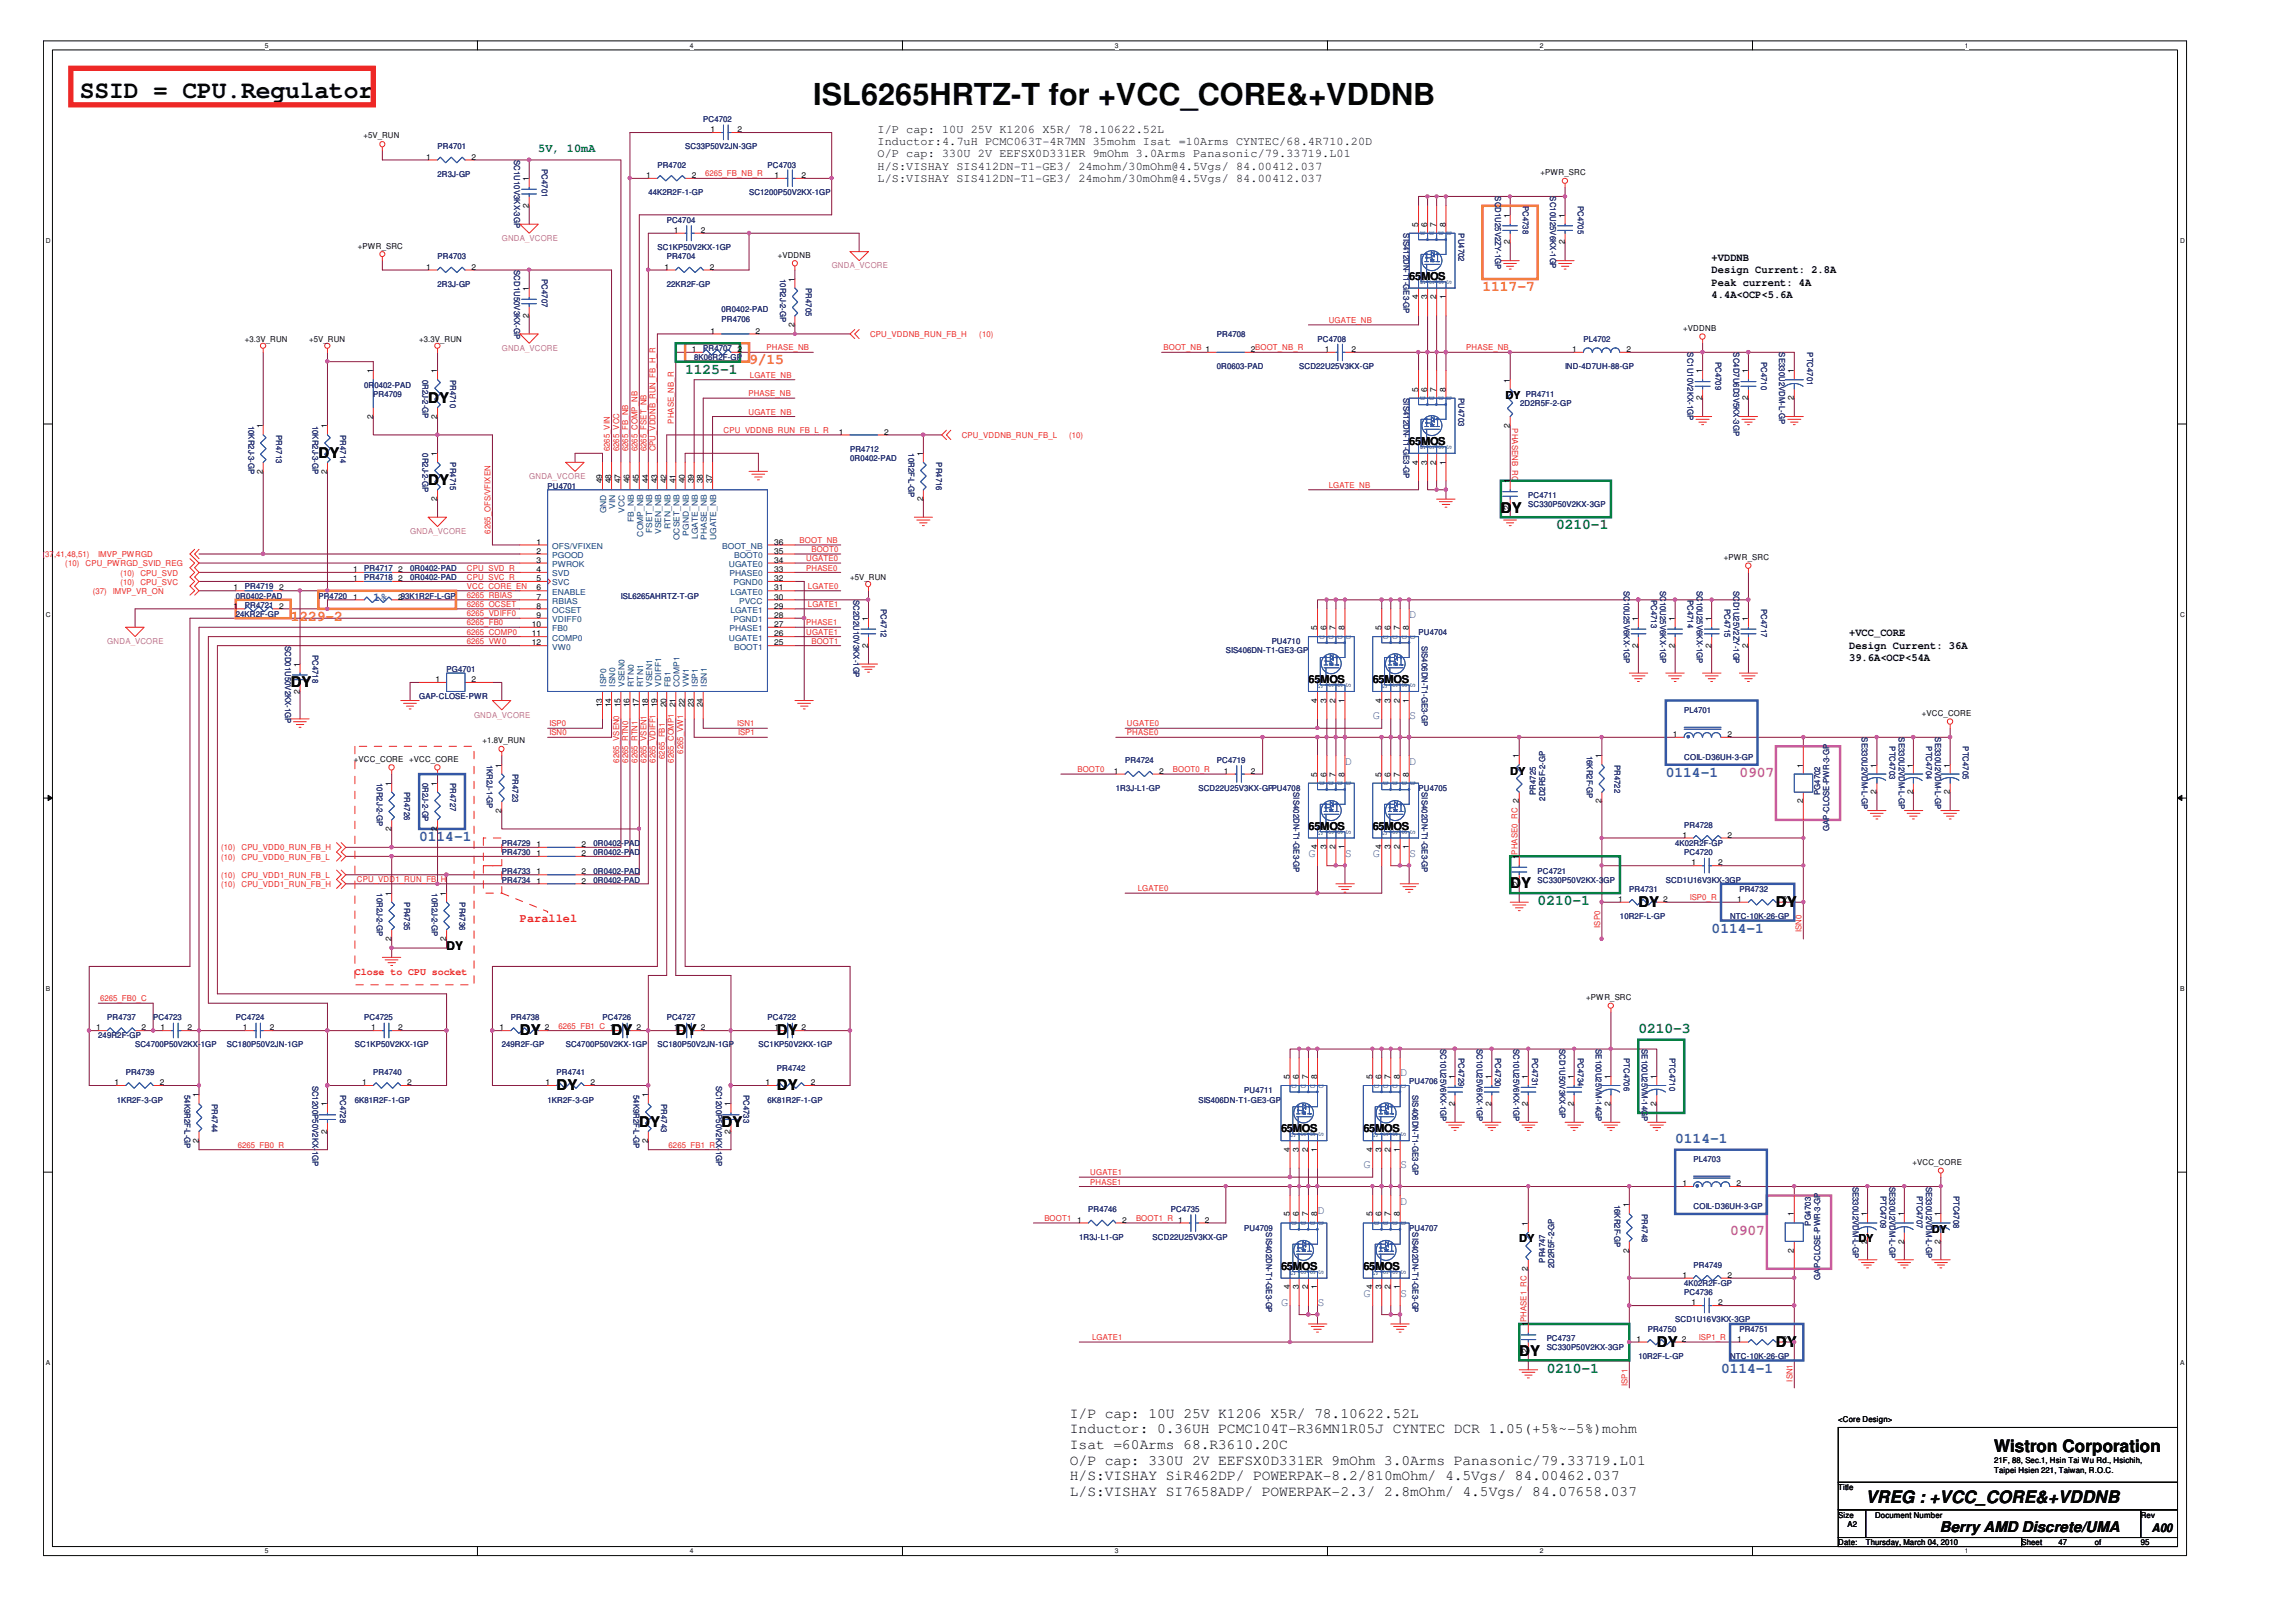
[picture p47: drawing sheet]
<svg xmlns="http://www.w3.org/2000/svg" width="297mm" height="210mm" viewBox="0 0 297 210" stroke-linecap="round" stroke-linejoin="round" font-family="sans-serif">
<defs><g id="words">
<text font-size="3.9" fill="#040503" x="105.2" y="13.6">ISL6265HRTZ-T for +VCC_CORE&amp;+VDDNB</text>
<text font-size="3.2" fill="#040503" x="10.3" y="12.6">SSID = CPU.Regulator</text>
<g font-size="2.2" fill="#040503">
<text x="258" y="188">Wistron Corporation</text>
<text x="241.4" y="194.5">VREG : +VCC_CORE&amp;+VDDNB</text>
</g>
<g font-size="1.9" fill="#f47e25">
<text x="191.8" y="37.7">1117-7</text>
<text x="96.9" y="47.2">9/15</text>
<text x="37.6" y="80.4">1229-2</text>
</g>
<g font-size="1.9" fill="#040503">
<text x="55.4" y="52.1">DY</text>
<text x="41.2" y="59.2">DY</text>
<text x="55.4" y="62.8">DY</text>
<text x="194.2" y="66.4">DY</text>
<text x="37.6" y="88.9">DY</text>
<text x="195.4" y="115">DY</text>
<text x="212" y="117.4">DY</text>
<text x="229.8" y="117.4">DY</text>
<text x="67.3" y="133.9">DY</text>
<text x="79.1" y="133.9">DY</text>
<text x="87.4" y="133.9">DY</text>
<text x="100.5" y="133.9">DY</text>
<text x="72" y="141.1">DY</text>
<text x="100.5" y="141.1">DY</text>
<text x="82.7" y="145.8">DY</text>
<text x="93.4" y="145.8">DY</text>
<text x="196.6" y="175.5">DY</text>
<text x="214.3" y="174.3">DY</text>
<text x="229.8" y="174.3">DY</text>
<text x="138.4" y="183.5">I/P cap: 10U 25V K1206 X5R/ 78.10622.52L</text>
<text x="138.4" y="185.5">Inductor: 0.36UH PCMC104T-R36MN1R05J CYNTEC DCR 1.05(+5%~-5%)mohm</text>
<text x="138.4" y="187.5">Isat =60Arms 68.R3610.20C</text>
<text x="138.4" y="189.5">O/P cap: 330U 2V EEFSX0D331ER 9mOhm 3.0Arms Panasonic/79.33719.L01</text>
<text x="138.4" y="191.5">H/S:VISHAY SiR462DP/ POWERPAK-8.2/810mOhm/ 4.5Vgs/ 84.00462.037</text>
<text x="138.4" y="193.6">L/S:VISHAY SI7658ADP/ POWERPAK-2.3/ 2.8mOhm/ 4.5Vgs/ 84.07658.037</text>
<text x="251" y="198.2">Berry AMD Discrete/UMA</text>
</g>
<g font-size="1.9" fill="#047e41">
<text x="88.6" y="48.4">1125-1</text>
<text x="201.3" y="68.5">0210-1</text>
<text x="198.9" y="117.2">0210-1</text>
<text x="212" y="133.7">0210-3</text>
<text x="200.1" y="177.6">0210-1</text>
</g>
<g font-size="1.9" fill="#3457a6">
<text x="215.5" y="100.5">0114-1</text>
<text x="54.2" y="108.8">0114-1</text>
<text x="221.4" y="120.7">0114-1</text>
<text x="216.7" y="148">0114-1</text>
<text x="222.7" y="177.6">0114-1</text>
</g>
<g font-size="1.9" fill="#ca5ca3">
<text x="225" y="100.5">0907</text>
<text x="223.8" y="159.8">0907</text>
</g>
<g font-size="1.5" fill="#040503">
<text x="113.5" y="17.2">I/P cap: 10U 25V K1206 X5R/ 78.10622.52L</text>
<text x="113.5" y="18.8">Inductor:4.7uH PCMC063T-4R7MN 35mohm Isat =10Arms CYNTEC/68.4R710.20D</text>
<text x="113.5" y="20.4">O/P cap: 330U 2V EEFSX0D331ER 9mOhm 3.0Arms Panasonic/79.33719.L01</text>
<text x="113.5" y="22">H/S:VISHAY SIS412DN-T1-GE3/ 24mohm/30mOhm@4.5Vgs/ 84.00412.037</text>
<text x="113.5" y="23.6">L/S:VISHAY SIS412DN-T1-GE3/ 24mohm/30mOhm@4.5Vgs/ 84.00412.037</text>
<text x="57.8" y="123">DY</text>
<text x="278.4" y="198.2">A00</text>
</g>
<text font-size="1.5" fill="#047e41" x="69.6" y="19.6">5V, 10mA</text>
<g font-size="1.5" fill="#3457a6">
<text x="48.3" y="77.7">1%</text>
<text x="182.3" y="80">D</text>
<text x="177.6" y="93.1">G</text>
<text x="182.3" y="93.1">S</text>
<text x="174" y="99">D</text>
<text x="182.3" y="99">D</text>
<text x="169.3" y="110.9">G</text>
<text x="174" y="110.9">S</text>
<text x="177.6" y="110.9">G</text>
<text x="182.3" y="110.9">S</text>
<text x="181.1" y="139.3">D</text>
<text x="176.4" y="151.2">G</text>
<text x="181.1" y="155.9">D</text>
<text x="181.1" y="151.2">S</text>
<text x="170.4" y="157.1">D</text>
<text x="176.4" y="167.8">G</text>
<text x="181.1" y="167.8">S</text>
<text x="165.7" y="169">G</text>
<text x="170.4" y="169">S</text>
</g>
<text font-size="1.5" fill="#ee2523" x="67.3" y="119.3">Parallel</text>
<g font-size="1.4" fill="#040503">
<text x="221.4" y="33.7">+VDDNB</text>
<text x="221.4" y="35.3">Design Current: 2.8A</text>
<text x="182.3" y="36.2">65MOS</text>
<text x="221.4" y="37">Peak current: 4A</text>
<text x="221.4" y="38.6">4.4A&lt;OCP&lt;5.6A</text>
<text x="194.8" y="51.6">DY</text>
<text x="182.3" y="57.6">65MOS</text>
<text x="239.2" y="82.3">+VCC_CORE</text>
<text x="239.2" y="84">Design Current: 36A</text>
<text x="169.3" y="88.4">65MOS</text>
<text x="177.6" y="88.4">65MOS</text>
<text x="239.2" y="85.6">39.6A&lt;OCP&lt;54A</text>
<text x="195.4" y="100.3">DY</text>
<text x="169.3" y="107.4">65MOS</text>
<text x="177.6" y="107.4">65MOS</text>
<text x="165.7" y="146.5">65MOS</text>
<text x="176.4" y="146.5">65MOS</text>
<text x="196.6" y="160.8">DY</text>
<text x="240.4" y="160.8">DY</text>
<text x="249.9" y="159.6">DY</text>
<text x="165.7" y="164.3">65MOS</text>
<text x="176.4" y="164.3">65MOS</text>
</g>
<text font-size="1.3" fill="#ee2523" x="45.9" y="126.1">Close to CPU socket</text>
<g font-size="1" fill="#040503">
<text x="47" y="17.9">+5V_RUN</text>
<text x="91.9" y="17.1">1</text>
<text x="95.4" y="17.1">2</text>
<text x="55.2" y="20.7">1</text>
<text x="61" y="20.7">2</text>
<text x="68.4" y="23.4" transform="rotate(-90 68.4 23.4)">1</text>
<text x="83.6" y="23">1</text>
<text x="89.5" y="23">2</text>
<text x="100.2" y="23">1</text>
<text x="103.7" y="23">2</text>
<text x="199.3" y="22.6">+PWR_SRC</text>
<text x="68.4" y="26.9" transform="rotate(-90 68.4 26.9)">2</text>
<text x="183.5" y="29.3" transform="rotate(-90 183.5 29.3)">5</text>
<text x="184.6" y="29.3" transform="rotate(-90 184.6 29.3)">6</text>
<text x="185.8" y="29.3" transform="rotate(-90 185.8 29.3)">7</text>
<text x="187" y="29.3" transform="rotate(-90 187 29.3)">8</text>
<text x="195.3" y="28.2" transform="rotate(-90 195.3 28.2)">1</text>
<text x="202.4" y="28.2" transform="rotate(-90 202.4 28.2)">1</text>
<text x="46.3" y="32.2">+PWR_SRC</text>
<text x="55.2" y="34.9">1</text>
<text x="61" y="34.9">2</text>
<text x="86" y="34.9">1</text>
<text x="87.2" y="30.1">1</text>
<text x="90.7" y="30.1">2</text>
<text x="91.8" y="34.9">2</text>
<text x="100.6" y="33.3">+VDDNB</text>
<text x="195.3" y="31.6" transform="rotate(-90 195.3 31.6)">2</text>
<text x="202.4" y="31.6" transform="rotate(-90 202.4 31.6)">2</text>
<text x="68.4" y="41.1" transform="rotate(-90 68.4 41.1)">2</text>
<text x="68.4" y="37.6" transform="rotate(-90 68.4 37.6)">1</text>
<text x="102.8" y="36.4" transform="rotate(-90 102.8 36.4)">1</text>
<text x="183.5" y="38.7" transform="rotate(-90 183.5 38.7)">4</text>
<text x="184.6" y="38.7" transform="rotate(-90 184.6 38.7)">3</text>
<text x="185.8" y="38.7" transform="rotate(-90 185.8 38.7)">2</text>
<text x="187" y="38.7" transform="rotate(-90 187 38.7)">1</text>
<text x="31.7" y="44.2">+3.3V_RUN</text>
<text x="40" y="44.2">+5V_RUN</text>
<text x="54.2" y="44.2">+3.3V_RUN</text>
<text x="89.5" y="45.6">1</text>
<text x="91.9" y="43.2">1</text>
<text x="95.4" y="45.6">2</text>
<text x="97.8" y="43.2">2</text>
<text x="102.8" y="42.3" transform="rotate(-90 102.8 42.3)">2</text>
<text x="161.8" y="45.6">2BOOT_NB_R</text>
<text x="171.4" y="45.6">1</text>
<text x="174.8" y="45.6">2</text>
<text x="203.4" y="45.6">1</text>
<text x="210.4" y="45.6">2</text>
<text x="217.8" y="42.8">+VDDNB</text>
<text x="48.3" y="48.3" transform="rotate(-90 48.3 48.3)">1</text>
<text x="56.6" y="48.3" transform="rotate(-90 56.6 48.3)">1</text>
<text x="183.5" y="50.7" transform="rotate(-90 183.5 50.7)">5</text>
<text x="184.6" y="50.7" transform="rotate(-90 184.6 50.7)">6</text>
<text x="185.8" y="50.7" transform="rotate(-90 185.8 50.7)">7</text>
<text x="187" y="50.7" transform="rotate(-90 187 50.7)">8</text>
<text x="195.3" y="49.5" transform="rotate(-90 195.3 49.5)">1</text>
<text x="220.2" y="51.8" transform="rotate(-90 220.2 51.8)">2</text>
<text x="220.2" y="48.3" transform="rotate(-90 220.2 48.3)">1</text>
<text x="226.2" y="51.8" transform="rotate(-90 226.2 51.8)">2</text>
<text x="226.2" y="48.3" transform="rotate(-90 226.2 48.3)">1</text>
<text x="232.1" y="51.8" transform="rotate(-90 232.1 51.8)">2</text>
<text x="232.1" y="48.3" transform="rotate(-90 232.1 48.3)">1</text>
<text x="34" y="55.4" transform="rotate(-90 34 55.4)">1</text>
<text x="42.3" y="55.4" transform="rotate(-90 42.3 55.4)">1</text>
<text x="48.3" y="54.2" transform="rotate(-90 48.3 54.2)">2</text>
<text x="56.6" y="59" transform="rotate(-90 56.6 59)">1</text>
<text x="56.6" y="54.2" transform="rotate(-90 56.6 54.2)">2</text>
<text x="108.5" y="56.2">1</text>
<text x="114.4" y="56.2">2</text>
<text x="119.4" y="59" transform="rotate(-90 119.4 59)">1</text>
<text x="195.3" y="55.4" transform="rotate(-90 195.3 55.4)">2</text>
<text x="34" y="61.3" transform="rotate(-90 34 61.3)">2</text>
<text x="42.3" y="61.3" transform="rotate(-90 42.3 61.3)">2</text>
<text x="56.6" y="64.8" transform="rotate(-90 56.6 64.8)">2</text>
<text x="77.9" y="62.5" transform="rotate(-90 77.9 62.5)">49</text>
<text x="79.1" y="62.5" transform="rotate(-90 79.1 62.5)">48</text>
<text x="80.3" y="62.5" transform="rotate(-90 80.3 62.5)">47</text>
<text x="81.5" y="62.5" transform="rotate(-90 81.5 62.5)">46</text>
<text x="82.7" y="62.5" transform="rotate(-90 82.7 62.5)">45</text>
<text x="83.8" y="62.5" transform="rotate(-90 83.8 62.5)">44</text>
<text x="85" y="62.5" transform="rotate(-90 85 62.5)">43</text>
<text x="86.2" y="62.5" transform="rotate(-90 86.2 62.5)">42</text>
<text x="87.4" y="62.5" transform="rotate(-90 87.4 62.5)">41</text>
<text x="88.6" y="62.5" transform="rotate(-90 88.6 62.5)">40</text>
<text x="89.8" y="62.5" transform="rotate(-90 89.8 62.5)">39</text>
<text x="90.9" y="62.5" transform="rotate(-90 90.9 62.5)">38</text>
<text x="92.1" y="62.5" transform="rotate(-90 92.1 62.5)">37</text>
<text x="119.4" y="64.8" transform="rotate(-90 119.4 64.8)">2</text>
<text x="183.5" y="60.1" transform="rotate(-90 183.5 60.1)">4</text>
<text x="184.6" y="60.1" transform="rotate(-90 184.6 60.1)">3</text>
<text x="185.8" y="60.1" transform="rotate(-90 185.8 60.1)">2</text>
<text x="187" y="60.1" transform="rotate(-90 187 60.1)">1</text>
<text x="195.3" y="62.5" transform="rotate(-90 195.3 62.5)">1</text>
<text x="69.4" y="70.5">1</text>
<text x="69.4" y="71.7">2</text>
<text x="100.1" y="70.5">36</text>
<text x="100.1" y="71.7">35</text>
<text x="195.3" y="66" transform="rotate(-90 195.3 66)">2</text>
<text x="30.2" y="76.4">1</text>
<text x="36.1" y="76.4">2</text>
<text x="45.7" y="74">1</text>
<text x="45.7" y="75.2">1</text>
<text x="45.7" y="77.6">1</text>
<text x="51.5" y="74">2</text>
<text x="51.5" y="75.2">2</text>
<text x="51.5" y="77.6">293K1R2F-L-GP</text>
<text x="69.4" y="72.8">3</text>
<text x="69.4" y="74">4</text>
<text x="69.4" y="75.2">5</text>
<text x="69.4" y="76.4">6</text>
<text x="69.4" y="77.6">7</text>
<text x="100.1" y="72.8">34</text>
<text x="100.1" y="74">33</text>
<text x="100.1" y="75.2">32</text>
<text x="100.1" y="76.4">31</text>
<text x="100.1" y="77.6">30</text>
<text x="110" y="75.1">+5V_RUN</text>
<text x="223" y="72.5">+PWR_SRC</text>
<text x="30.2" y="78.8">1</text>
<text x="36.1" y="78.8">2</text>
<text x="68.8" y="81.1">10</text>
<text x="68.8" y="82.3">11</text>
<text x="68.8" y="83.5">12</text>
<text x="69.4" y="78.8">8</text>
<text x="69.4" y="80">9</text>
<text x="100.1" y="78.8">29</text>
<text x="100.1" y="80">28</text>
<text x="100.1" y="81.1">27</text>
<text x="100.1" y="82.3">26</text>
<text x="100.1" y="83.5">25</text>
<text x="112.3" y="83.8" transform="rotate(-90 112.3 83.8)">2</text>
<text x="112.3" y="80.3" transform="rotate(-90 112.3 80.3)">1</text>
<text x="170.4" y="81.5" transform="rotate(-90 170.4 81.5)">5</text>
<text x="171.6" y="81.5" transform="rotate(-90 171.6 81.5)">6</text>
<text x="172.8" y="81.5" transform="rotate(-90 172.8 81.5)">7</text>
<text x="174" y="81.5" transform="rotate(-90 174 81.5)">8</text>
<text x="178.7" y="81.5" transform="rotate(-90 178.7 81.5)">5</text>
<text x="179.9" y="81.5" transform="rotate(-90 179.9 81.5)">6</text>
<text x="181.1" y="81.5" transform="rotate(-90 181.1 81.5)">7</text>
<text x="182.3" y="81.5" transform="rotate(-90 182.3 81.5)">8</text>
<text x="211.9" y="83.8" transform="rotate(-90 211.9 83.8)">2</text>
<text x="211.9" y="80.3" transform="rotate(-90 211.9 80.3)">1</text>
<text x="216.7" y="83.8" transform="rotate(-90 216.7 83.8)">2</text>
<text x="216.7" y="80.3" transform="rotate(-90 216.7 80.3)">1</text>
<text x="221.4" y="83.8" transform="rotate(-90 221.4 83.8)">2</text>
<text x="221.4" y="80.3" transform="rotate(-90 221.4 80.3)">1</text>
<text x="226.2" y="83.8" transform="rotate(-90 226.2 83.8)">2</text>
<text x="226.2" y="80.3" transform="rotate(-90 226.2 80.3)">1</text>
<text x="38.8" y="89.8" transform="rotate(-90 38.8 89.8)">2</text>
<text x="38.8" y="86.3" transform="rotate(-90 38.8 86.3)">1</text>
<text x="56.3" y="88.3">1</text>
<text x="61" y="88.3">2</text>
<text x="77.9" y="91.5" transform="rotate(-90 77.9 91.5)">13</text>
<text x="79.1" y="91.5" transform="rotate(-90 79.1 91.5)">14</text>
<text x="80.3" y="91.5" transform="rotate(-90 80.3 91.5)">15</text>
<text x="81.5" y="91.5" transform="rotate(-90 81.5 91.5)">16</text>
<text x="82.7" y="91.5" transform="rotate(-90 82.7 91.5)">17</text>
<text x="83.8" y="91.5" transform="rotate(-90 83.8 91.5)">18</text>
<text x="85" y="91.5" transform="rotate(-90 85 91.5)">19</text>
<text x="86.2" y="91.5" transform="rotate(-90 86.2 91.5)">20</text>
<text x="87.4" y="91.5" transform="rotate(-90 87.4 91.5)">21</text>
<text x="88.6" y="91.5" transform="rotate(-90 88.6 91.5)">22</text>
<text x="89.8" y="91.5" transform="rotate(-90 89.8 91.5)">23</text>
<text x="90.9" y="91.5" transform="rotate(-90 90.9 91.5)">24</text>
<text x="170.4" y="90.9" transform="rotate(-90 170.4 90.9)">4</text>
<text x="171.6" y="90.9" transform="rotate(-90 171.6 90.9)">3</text>
<text x="172.8" y="90.9" transform="rotate(-90 172.8 90.9)">2</text>
<text x="174" y="90.9" transform="rotate(-90 174 90.9)">1</text>
<text x="178.7" y="90.9" transform="rotate(-90 178.7 90.9)">4</text>
<text x="179.9" y="90.9" transform="rotate(-90 179.9 90.9)">3</text>
<text x="181.1" y="90.9" transform="rotate(-90 181.1 90.9)">2</text>
<text x="182.3" y="90.9" transform="rotate(-90 182.3 90.9)">1</text>
<text x="216.4" y="95.4">1</text>
<text x="223.5" y="95.4">2</text>
<text x="248.6" y="92.6">+VCC_CORE</text>
<text x="45.8" y="98.6">+VCC_CORE</text>
<text x="50.6" y="101.7" transform="rotate(-90 50.6 101.7)">1</text>
<text x="52.9" y="98.6">+VCC_CORE</text>
<text x="56.6" y="101.7" transform="rotate(-90 56.6 101.7)">1</text>
<text x="62.4" y="96.2">+1.8V_RUN</text>
<text x="64.9" y="99.3" transform="rotate(-90 64.9 99.3)">1</text>
<text x="144.1" y="100.1">1</text>
<text x="150" y="100.1">2</text>
<text x="158.3" y="100.1">1</text>
<text x="161.8" y="100.1">2</text>
<text x="170.4" y="100.5" transform="rotate(-90 170.4 100.5)">5</text>
<text x="171.6" y="100.5" transform="rotate(-90 171.6 100.5)">6</text>
<text x="172.8" y="100.5" transform="rotate(-90 172.8 100.5)">7</text>
<text x="174" y="100.5" transform="rotate(-90 174 100.5)">8</text>
<text x="178.7" y="100.5" transform="rotate(-90 178.7 100.5)">5</text>
<text x="179.9" y="100.5" transform="rotate(-90 179.9 100.5)">6</text>
<text x="181.1" y="100.5" transform="rotate(-90 181.1 100.5)">7</text>
<text x="182.3" y="100.5" transform="rotate(-90 182.3 100.5)">8</text>
<text x="196.5" y="98.1" transform="rotate(-90 196.5 98.1)">1</text>
<text x="207.2" y="98.1" transform="rotate(-90 207.2 98.1)">1</text>
<text x="233.3" y="99.3" transform="rotate(-90 233.3 99.3)">1</text>
<text x="242.8" y="99.3" transform="rotate(-90 242.8 99.3)">1</text>
<text x="247.5" y="99.3" transform="rotate(-90 247.5 99.3)">1</text>
<text x="252.3" y="99.3" transform="rotate(-90 252.3 99.3)">1</text>
<text x="50.6" y="107.6" transform="rotate(-90 50.6 107.6)">2</text>
<text x="56.6" y="107.6" transform="rotate(-90 56.6 107.6)">2</text>
<text x="64.9" y="105.2" transform="rotate(-90 64.9 105.2)">2</text>
<text x="207.2" y="104" transform="rotate(-90 207.2 104)">2</text>
<text x="233.3" y="104" transform="rotate(-90 233.3 104)">2</text>
<text x="242.8" y="102.8" transform="rotate(-90 242.8 102.8)">2</text>
<text x="247.5" y="102.8" transform="rotate(-90 247.5 102.8)">2</text>
<text x="252.3" y="102.8" transform="rotate(-90 252.3 102.8)">2</text>
<text x="69.4" y="109.6">1</text>
<text x="69.4" y="110.8">1</text>
<text x="69.4" y="113.2">1</text>
<text x="75.2" y="109.6">2</text>
<text x="75.2" y="110.8">2</text>
<text x="75.2" y="113.2">2</text>
<text x="170.4" y="109.9" transform="rotate(-90 170.4 109.9)">4</text>
<text x="171.6" y="109.9" transform="rotate(-90 171.6 109.9)">3</text>
<text x="172.8" y="109.9" transform="rotate(-90 172.8 109.9)">2</text>
<text x="174" y="109.9" transform="rotate(-90 174 109.9)">1</text>
<text x="178.7" y="109.9" transform="rotate(-90 178.7 109.9)">4</text>
<text x="179.9" y="109.9" transform="rotate(-90 179.9 109.9)">3</text>
<text x="181.1" y="109.9" transform="rotate(-90 181.1 109.9)">2</text>
<text x="182.3" y="109.9" transform="rotate(-90 182.3 109.9)">1</text>
<text x="196.5" y="111.2" transform="rotate(-90 196.5 111.2)">1</text>
<text x="217.6" y="108.4">1</text>
<text x="218.8" y="112">1</text>
<text x="222.3" y="112">2</text>
<text x="223.5" y="108.4">2</text>
<text x="50.6" y="115.9" transform="rotate(-90 50.6 115.9)">1</text>
<text x="57.7" y="115.9" transform="rotate(-90 57.7 115.9)">1</text>
<text x="69.4" y="114.3">1</text>
<text x="75.2" y="114.3">2</text>
<text x="196.5" y="114.7" transform="rotate(-90 196.5 114.7)">2</text>
<text x="209.3" y="116.7">1</text>
<text x="215.2" y="116.7">2</text>
<text x="224.7" y="116.7">1</text>
<text x="230.6" y="116.7">2</text>
<text x="50.6" y="121.8" transform="rotate(-90 50.6 121.8)">2</text>
<text x="57.7" y="121.8" transform="rotate(-90 57.7 121.8)">2</text>
<text x="205.2" y="129.4">+PWR_SRC</text>
<text x="12.4" y="133.3">1</text>
<text x="18.3" y="133.3">2</text>
<text x="20.7" y="133.3">1</text>
<text x="24.3" y="133.3">2</text>
<text x="31.4" y="133.3">1</text>
<text x="34.9" y="133.3">2</text>
<text x="48" y="133.3">1</text>
<text x="51.5" y="133.3">2</text>
<text x="64.6" y="133.3">1</text>
<text x="70.5" y="133.3">2</text>
<text x="82.3" y="133.3">2</text>
<text x="87.2" y="133.3">1</text>
<text x="90.7" y="133.3">2</text>
<text x="100.2" y="133.3">1</text>
<text x="103.7" y="133.3">2</text>
<text x="14.8" y="140.4">1</text>
<text x="20.7" y="140.4">2</text>
<text x="25.7" y="142" transform="rotate(-90 25.7 142)">1</text>
<text x="42.3" y="143.2" transform="rotate(-90 42.3 143.2)">1</text>
<text x="46.8" y="140.4">1</text>
<text x="52.7" y="140.4">2</text>
<text x="70.6" y="140.4">1</text>
<text x="76.4" y="140.4">2</text>
<text x="83.8" y="142" transform="rotate(-90 83.8 142)">1</text>
<text x="94.5" y="143.2" transform="rotate(-90 94.5 143.2)">1</text>
<text x="99" y="140.4">1</text>
<text x="104.9" y="140.4">2</text>
<text x="166.9" y="139.6" transform="rotate(-90 166.9 139.6)">5</text>
<text x="168" y="139.6" transform="rotate(-90 168 139.6)">6</text>
<text x="169.2" y="139.6" transform="rotate(-90 169.2 139.6)">7</text>
<text x="170.4" y="139.6" transform="rotate(-90 170.4 139.6)">8</text>
<text x="177.5" y="139.6" transform="rotate(-90 177.5 139.6)">5</text>
<text x="178.7" y="139.6" transform="rotate(-90 178.7 139.6)">6</text>
<text x="179.9" y="139.6" transform="rotate(-90 179.9 139.6)">7</text>
<text x="181.1" y="139.6" transform="rotate(-90 181.1 139.6)">8</text>
<text x="188.2" y="143.1" transform="rotate(-90 188.2 143.1)">2</text>
<text x="188.2" y="139.6" transform="rotate(-90 188.2 139.6)">1</text>
<text x="193" y="143.1" transform="rotate(-90 193 143.1)">2</text>
<text x="193" y="139.6" transform="rotate(-90 193 139.6)">1</text>
<text x="197.7" y="143.1" transform="rotate(-90 197.7 143.1)">2</text>
<text x="197.7" y="139.6" transform="rotate(-90 197.7 139.6)">1</text>
<text x="203.6" y="143.1" transform="rotate(-90 203.6 143.1)">2</text>
<text x="203.6" y="139.6" transform="rotate(-90 203.6 139.6)">1</text>
<text x="208.4" y="143.1" transform="rotate(-90 208.4 143.1)">2</text>
<text x="208.4" y="139.6" transform="rotate(-90 208.4 139.6)">1</text>
<text x="214.3" y="143.1" transform="rotate(-90 214.3 143.1)">2</text>
<text x="214.3" y="139.6" transform="rotate(-90 214.3 139.6)">1</text>
<text x="25.7" y="147.9" transform="rotate(-90 25.7 147.9)">2</text>
<text x="42.3" y="146.7" transform="rotate(-90 42.3 146.7)">2</text>
<text x="83.8" y="147.9" transform="rotate(-90 83.8 147.9)">2</text>
<text x="94.5" y="146.7" transform="rotate(-90 94.5 146.7)">2</text>
<text x="166.9" y="149.1" transform="rotate(-90 166.9 149.1)">4</text>
<text x="168" y="149.1" transform="rotate(-90 168 149.1)">3</text>
<text x="169.2" y="149.1" transform="rotate(-90 169.2 149.1)">2</text>
<text x="170.4" y="149.1" transform="rotate(-90 170.4 149.1)">1</text>
<text x="177.5" y="149.1" transform="rotate(-90 177.5 149.1)">4</text>
<text x="178.7" y="149.1" transform="rotate(-90 178.7 149.1)">3</text>
<text x="179.9" y="149.1" transform="rotate(-90 179.9 149.1)">2</text>
<text x="181.1" y="149.1" transform="rotate(-90 181.1 149.1)">1</text>
<text x="217.6" y="153.5">1</text>
<text x="224.7" y="153.5">2</text>
<text x="247.4" y="150.8">+VCC_CORE</text>
<text x="139.3" y="158.2">1</text>
<text x="145.2" y="158.2">2</text>
<text x="155.9" y="158.2">2</text>
<text x="166.9" y="157.4" transform="rotate(-90 166.9 157.4)">5</text>
<text x="168" y="157.4" transform="rotate(-90 168 157.4)">6</text>
<text x="169.2" y="157.4" transform="rotate(-90 169.2 157.4)">7</text>
<text x="170.4" y="157.4" transform="rotate(-90 170.4 157.4)">8</text>
<text x="177.5" y="157.4" transform="rotate(-90 177.5 157.4)">5</text>
<text x="178.7" y="157.4" transform="rotate(-90 178.7 157.4)">6</text>
<text x="179.9" y="157.4" transform="rotate(-90 179.9 157.4)">7</text>
<text x="181.1" y="157.4" transform="rotate(-90 181.1 157.4)">8</text>
<text x="197.7" y="158.6" transform="rotate(-90 197.7 158.6)">1</text>
<text x="210.8" y="156.2" transform="rotate(-90 210.8 156.2)">1</text>
<text x="232.1" y="157.4" transform="rotate(-90 232.1 157.4)">1</text>
<text x="241.6" y="160.9" transform="rotate(-90 241.6 160.9)">2</text>
<text x="241.6" y="157.4" transform="rotate(-90 241.6 157.4)">1</text>
<text x="246.3" y="160.9" transform="rotate(-90 246.3 160.9)">2</text>
<text x="246.3" y="157.4" transform="rotate(-90 246.3 157.4)">1</text>
<text x="251.1" y="160.9" transform="rotate(-90 251.1 160.9)">2</text>
<text x="251.1" y="157.4" transform="rotate(-90 251.1 157.4)">1</text>
<text x="166.9" y="166.9" transform="rotate(-90 166.9 166.9)">4</text>
<text x="168" y="166.9" transform="rotate(-90 168 166.9)">3</text>
<text x="169.2" y="166.9" transform="rotate(-90 169.2 166.9)">2</text>
<text x="170.4" y="166.9" transform="rotate(-90 170.4 166.9)">1</text>
<text x="177.5" y="166.9" transform="rotate(-90 177.5 166.9)">4</text>
<text x="178.7" y="166.9" transform="rotate(-90 178.7 166.9)">3</text>
<text x="179.9" y="166.9" transform="rotate(-90 179.9 166.9)">2</text>
<text x="181.1" y="166.9" transform="rotate(-90 181.1 166.9)">1</text>
<text x="210.8" y="162.1" transform="rotate(-90 210.8 162.1)">2</text>
<text x="217.6" y="165.4">1</text>
<text x="223.5" y="165.4">2</text>
<text x="232.1" y="162.1" transform="rotate(-90 232.1 162.1)">2</text>
<text x="197.7" y="171.7" transform="rotate(-90 197.7 171.7)">1</text>
<text x="211.7" y="173.6">1</text>
<text x="217.6" y="173.6">2</text>
<text x="218.8" y="168.9">1</text>
<text x="222.3" y="168.9">2</text>
<text x="224.7" y="173.6">1</text>
<text x="230.6" y="173.6">2</text>
<text x="197.7" y="175.1" transform="rotate(-90 197.7 175.1)">2</text>
<text x="237.8" y="184">&lt;Core Design&gt;</text>
<text x="258" y="189.3">21F, 88, Sec.1, Hsin Tai Wu Rd., Hsichih,</text>
<text x="258" y="190.6">Taipei Hsien 221, Taiwan, R.O.C.</text>
<text x="237.8" y="192.8">Title</text>
<text x="237.8" y="196.4">Size</text>
<text x="239" y="197.6">A2</text>
<text x="242.6" y="196.4">Document Number</text>
<text x="277" y="196.4">Rev</text>
<text x="237.8" y="200">Date:</text>
<text x="241.4" y="200">Thursday, March 04, 2010</text>
<text x="261.5" y="200">Sheet</text>
<text x="266.3" y="200">47</text>
<text x="271" y="200">of</text>
<text x="277" y="200">95</text>
</g>
<g font-size="1" fill="#252c73">
<text x="91" y="15.8">PC4702</text>
<text x="56.6" y="19.3">PR4701</text>
<text x="56.6" y="22.9">2R3J-GP</text>
<text x="66.5" y="20.7" transform="rotate(90 66.5 20.7)">SC1U10V3KX-3GP</text>
<text x="70.1" y="21.9" transform="rotate(90 70.1 21.9)">PC4701</text>
<text x="85" y="21.7">PR4702</text>
<text x="88.6" y="19.3">SC33P50V2JN-3GP</text>
<text x="99.3" y="21.7">PC4703</text>
<text x="83.9" y="25.3">44K2R2F-1-GP</text>
<text x="86.3" y="28.8">PC4704</text>
<text x="96.9" y="25.3">SC1200P50V2KX-1GP</text>
<text x="193.4" y="25.4" transform="rotate(90 193.4 25.4)">SCD1U25V2ZY-1GP</text>
<text x="197" y="26.6" transform="rotate(90 197 26.6)">PC4738</text>
<text x="200.5" y="25.4" transform="rotate(90 200.5 25.4)">SC10U25V6KX-1GP</text>
<text x="204.1" y="26.6" transform="rotate(90 204.1 26.6)">PC4705</text>
<text x="56.6" y="33.6">PR4703</text>
<text x="66.5" y="34.9" transform="rotate(90 66.5 34.9)">SCD1U50V3KX-GP</text>
<text x="85" y="32.4">SC1KP50V2KX-1GP</text>
<text x="86.3" y="33.6">PR4704</text>
<text x="181.6" y="30.2" transform="rotate(90 181.6 30.2)">SIS412DN-T1-GE3-GP</text>
<text x="188.7" y="30.2" transform="rotate(90 188.7 30.2)">PU4702</text>
<text x="56.6" y="37.1">2R3J-GP</text>
<text x="70.1" y="36.1" transform="rotate(90 70.1 36.1)">PC4707</text>
<text x="86.3" y="37.1">22KR2F-GP</text>
<text x="93.4" y="41.6">PR4706</text>
<text x="93.4" y="40.4">0R0402-PAD</text>
<text x="100.9" y="36.1" transform="rotate(90 100.9 36.1)">10R2J-2-GP</text>
<text x="104.2" y="37.3" transform="rotate(90 104.2 37.3)">PR4705</text>
<text x="89.8" y="46.6">8K06R2F-GP</text>
<text x="91" y="45.4">PR4707</text>
<text x="157.4" y="43.7">PR4708</text>
<text x="157.4" y="47.8">0R0603-PAD</text>
<text x="168.1" y="47.8">SCD22U25V3KX-GP</text>
<text x="170.4" y="44.2">PC4708</text>
<text x="202.5" y="47.8">IND-4D7UH-88-GP</text>
<text x="204.9" y="44.2">PL4702</text>
<text x="218.3" y="45.6" transform="rotate(90 218.3 45.6)">SC1U10V2KX-1GP</text>
<text x="221.9" y="46.8" transform="rotate(90 221.9 46.8)">PC4709</text>
<text x="224.3" y="45.6" transform="rotate(90 224.3 45.6)">SC4D7U6D3V5KX-3GP</text>
<text x="227.9" y="46.8" transform="rotate(90 227.9 46.8)">PC4710</text>
<text x="230.2" y="45.6" transform="rotate(90 230.2 45.6)">SE330U2VDM-L-GP</text>
<text x="233.8" y="45.6" transform="rotate(90 233.8 45.6)">PTC4701</text>
<text x="47.1" y="50.2">0R0402-PAD</text>
<text x="48.3" y="51.4">PR4709</text>
<text x="54.7" y="49.1" transform="rotate(90 54.7 49.1)">0R2J-2-GP</text>
<text x="58.2" y="49.1" transform="rotate(90 58.2 49.1)">PR4710</text>
<text x="181.6" y="51.5" transform="rotate(90 181.6 51.5)">SIS412DN-T1-GE3-GP</text>
<text x="188.7" y="51.5" transform="rotate(90 188.7 51.5)">PU4703</text>
<text x="196.7" y="52.5">2D2R5F-2-GP</text>
<text x="197.4" y="51.4">PR4711</text>
<text x="32.2" y="55.1" transform="rotate(90 32.2 55.1)">10KR2J-3-GP</text>
<text x="35.7" y="56.3" transform="rotate(90 35.7 56.3)">PR4713</text>
<text x="40.4" y="55.1" transform="rotate(90 40.4 55.1)">10KR2J-3-GP</text>
<text x="44" y="56.3" transform="rotate(90 44 56.3)">PR4714</text>
<text x="54.7" y="58.7" transform="rotate(90 54.7 58.7)">0R2J-2-GP</text>
<text x="58.2" y="59.8" transform="rotate(90 58.2 59.8)">PR4715</text>
<text x="110" y="58.5">PR4712</text>
<text x="110" y="59.7">0R0402-PAD</text>
<text x="117.5" y="58.7" transform="rotate(90 117.5 58.7)">10R2F-L-GP</text>
<text x="121.1" y="59.8" transform="rotate(90 121.1 59.8)">PR4716</text>
<text x="70.8" y="63.2">PU4701</text>
<text x="197.7" y="64.4">PC4711</text>
<text x="197.7" y="65.6">SC330P50V2KX-3GP</text>
<text x="30.5" y="77.5">0R0402-PAD</text>
<text x="31.7" y="76.3">PR4719</text>
<text x="41.2" y="77.5">PR4720</text>
<text x="47.1" y="73.9">PR4717</text>
<text x="47.1" y="75.1">PR4718</text>
<text x="53.1" y="73.9">0R0402-PAD</text>
<text x="53.1" y="75.1">0R0402-PAD</text>
<text x="80.3" y="77.5">ISL6265AHRTZ-T-GP</text>
<text x="110.4" y="77.6" transform="rotate(90 110.4 77.6)">SC2D2U10V3KX-1GP</text>
<text x="210.1" y="76.5" transform="rotate(90 210.1 76.5)">SC10U25V6KX-1GP</text>
<text x="213.6" y="77.6" transform="rotate(90 213.6 77.6)">PC4713</text>
<text x="214.8" y="76.5" transform="rotate(90 214.8 76.5)">SC10U25V6KX-1GP</text>
<text x="218.3" y="77.6" transform="rotate(90 218.3 77.6)">PC4714</text>
<text x="219.5" y="76.5" transform="rotate(90 219.5 76.5)">SC10U25V6KX-1GP</text>
<text x="224.3" y="76.5" transform="rotate(90 224.3 76.5)">SCD1U25V2ZY-1GP</text>
<text x="30.5" y="79.8">24KR2F-GP</text>
<text x="31.7" y="78.6">PR4721</text>
<text x="36.9" y="83.6" transform="rotate(90 36.9 83.6)">SCD01U50V2KX-1GP</text>
<text x="114" y="78.8" transform="rotate(90 114 78.8)">PC4712</text>
<text x="164.5" y="83.4">PU4710</text>
<text x="183.5" y="82.2">PU4704</text>
<text x="184" y="83.6" transform="rotate(90 184 83.6)">SIS406DN-T1-GE3-GP</text>
<text x="223.1" y="78.8" transform="rotate(90 223.1 78.8)">PC4715</text>
<text x="227.9" y="78.8" transform="rotate(90 227.9 78.8)">PC4717</text>
<text x="40.4" y="84.7" transform="rotate(90 40.4 84.7)">PC4718</text>
<text x="57.8" y="86.9">PG4701</text>
<text x="158.6" y="84.6">SIS406DN-T1-GE3-GP</text>
<text x="54.2" y="90.5">GAP-CLOSE-PWR</text>
<text x="217.9" y="92.3">PL4701</text>
<text x="240.9" y="95.4" transform="rotate(90 240.9 95.4)">SE330U2VDM-L-GP</text>
<text x="245.6" y="95.4" transform="rotate(90 245.6 95.4)">SE330U2VDM-L-GP</text>
<text x="250.4" y="95.4" transform="rotate(90 250.4 95.4)">SE330U2VDM-L-GP</text>
<text x="48.7" y="101.3" transform="rotate(90 48.7 101.3)">10R2J-2-GP</text>
<text x="54.7" y="101.3" transform="rotate(90 54.7 101.3)">0R2J-2-GP</text>
<text x="58.2" y="101.3" transform="rotate(90 58.2 101.3)">PR4727</text>
<text x="63" y="99" transform="rotate(90 63 99)">1KR2J-1-GP</text>
<text x="66.3" y="100.2" transform="rotate(90 66.3 100.2)">PR4723</text>
<text x="145.6" y="98.8">PR4724</text>
<text x="157.4" y="98.8">PC4719</text>
<text x="205.3" y="97.8" transform="rotate(90 205.3 97.8)">16KR2F-GP</text>
<text x="208.9" y="99" transform="rotate(90 208.9 99)">PR4722</text>
<text x="217.9" y="98.3">COIL-D36UH-3-GP</text>
<text x="244.4" y="96.6" transform="rotate(90 244.4 96.6)">PTC4703</text>
<text x="249.2" y="96.6" transform="rotate(90 249.2 96.6)">PTC4704</text>
<text x="253.9" y="96.6" transform="rotate(90 253.9 96.6)">PTC4705</text>
<text x="52.3" y="102.5" transform="rotate(90 52.3 102.5)">PR4726</text>
<text x="144.3" y="102.4">1R3J-L1-GP</text>
<text x="155" y="102.4">SCD22U25V3KX-GPPU4708</text>
<text x="164.5" y="102.4">PU4708</text>
<text x="167.3" y="102.5" transform="rotate(90 167.3 102.5)">SIS402DN-T1-GE3-GP</text>
<text x="183.5" y="102.4">PU4705</text>
<text x="184" y="102.5" transform="rotate(90 184 102.5)">SIS402DN-T1-GE3-GP</text>
<text x="198.7" y="102.9" transform="rotate(-90 198.7 102.9)">PR4725</text>
<text x="199.9" y="103.6" transform="rotate(-90 199.9 103.6)">2D2R5F-2-GP</text>
<text x="217.9" y="107.1">PR4728</text>
<text x="235.5" y="102.9" transform="rotate(-90 235.5 102.9)">PG4702</text>
<text x="236.6" y="107.5" transform="rotate(-90 236.6 107.5)">GAP-CLOSE-PWR-3-GP</text>
<text x="64.9" y="109.5">PR4729</text>
<text x="64.9" y="110.7">PR4730</text>
<text x="64.9" y="113">PR4733</text>
<text x="76.8" y="109.5">0R0402-PAD</text>
<text x="76.8" y="110.7">0R0402-PAD</text>
<text x="76.8" y="113">0R0402-PAD</text>
<text x="198.9" y="113">PC4721</text>
<text x="216.7" y="109.5">4K02R2F-GP</text>
<text x="217.9" y="110.7">PC4720</text>
<text x="48.7" y="115.6" transform="rotate(90 48.7 115.6)">10R2J-2-GP</text>
<text x="52.3" y="116.8" transform="rotate(90 52.3 116.8)">PR4735</text>
<text x="55.9" y="115.6" transform="rotate(90 55.9 115.6)">10R2J-2-GP</text>
<text x="59.4" y="116.8" transform="rotate(90 59.4 116.8)">PR4736</text>
<text x="64.9" y="114.2">PR4734</text>
<text x="76.8" y="114.2">0R0402-PAD</text>
<text x="198.9" y="114.2">SC330P50V2KX-3GP</text>
<text x="209.6" y="119">10R2F-L-GP</text>
<text x="210.8" y="115.4">PR4731</text>
<text x="215.5" y="114.2">SCD1U16V3KX-3GP</text>
<text x="223.8" y="119">NTC-10K-26-GP</text>
<text x="225" y="115.4">PR4732</text>
<text x="12.7" y="134.4">249R2F-GP</text>
<text x="13.9" y="132">PR4737</text>
<text x="17.5" y="135.6">SC4700P50V2KX-1GP</text>
<text x="19.8" y="132">PC4723</text>
<text x="29.3" y="135.6">SC180P50V2JN-1GP</text>
<text x="30.5" y="132">PC4724</text>
<text x="45.9" y="135.6">SC1KP50V2KX-1GP</text>
<text x="47.1" y="132">PC4725</text>
<text x="64.9" y="135.6">249R2F-GP</text>
<text x="66.1" y="132">PR4738</text>
<text x="73.2" y="135.6">SC4700P50V2KX-1GP</text>
<text x="77.9" y="132">PC4726</text>
<text x="85" y="135.6">SC180P50V2JN-1GP</text>
<text x="86.3" y="132">PC4727</text>
<text x="98.1" y="135.6">SC1KP50V2KX-1GP</text>
<text x="99.3" y="132">PC4722</text>
<text x="186.3" y="135.8" transform="rotate(90 186.3 135.8)">SC10U25V6KX-1GP</text>
<text x="188.7" y="136.9" transform="rotate(90 188.7 136.9)">PC4729</text>
<text x="191.1" y="135.8" transform="rotate(90 191.1 135.8)">SC10U25V6KX-1GP</text>
<text x="193.4" y="136.9" transform="rotate(90 193.4 136.9)">PC4730</text>
<text x="195.8" y="135.8" transform="rotate(90 195.8 135.8)">SC10U25V6KX-1GP</text>
<text x="198.2" y="136.9" transform="rotate(90 198.2 136.9)">PC4731</text>
<text x="201.8" y="135.8" transform="rotate(90 201.8 135.8)">SCD1U50V3KX-GP</text>
<text x="204.1" y="136.9" transform="rotate(90 204.1 136.9)">PC4734</text>
<text x="206.5" y="135.8" transform="rotate(90 206.5 135.8)">SE100U25VM-14GP</text>
<text x="210.1" y="136.9" transform="rotate(90 210.1 136.9)">PTC4706</text>
<text x="212.4" y="135.8" transform="rotate(90 212.4 135.8)">SE100U25VM-14GP</text>
<text x="216" y="136.9" transform="rotate(90 216 136.9)">PTC4710</text>
<text x="15.1" y="142.7">1KR2F-3-GP</text>
<text x="16.3" y="139.1">PR4739</text>
<text x="23.8" y="141.7" transform="rotate(90 23.8 141.7)">54K9R2F-L-GP</text>
<text x="27.4" y="142.9" transform="rotate(90 27.4 142.9)">PR4744</text>
<text x="40.4" y="140.5" transform="rotate(90 40.4 140.5)">SC1200P50V2KX-1GP</text>
<text x="44" y="141.7" transform="rotate(90 44 141.7)">PC4728</text>
<text x="45.9" y="142.7">6K81R2F-1-GP</text>
<text x="48.3" y="139.1">PR4740</text>
<text x="70.8" y="142.7">1KR2F-3-GP</text>
<text x="72" y="139.1">PR4741</text>
<text x="81.9" y="141.7" transform="rotate(90 81.9 141.7)">54K9R2F-L-GP</text>
<text x="85.5" y="142.9" transform="rotate(90 85.5 142.9)">PR4743</text>
<text x="92.6" y="140.5" transform="rotate(90 92.6 140.5)">SC1200P50V2KX-1GP</text>
<text x="96.2" y="141.7" transform="rotate(90 96.2 141.7)">PC4733</text>
<text x="99.3" y="142.7">6K81R2F-1-GP</text>
<text x="100.5" y="138.5">PR4742</text>
<text x="155" y="142.7">SIS406DN-T1-GE3-GP</text>
<text x="161" y="141.5">PU4711</text>
<text x="182.3" y="140.3">PU4706</text>
<text x="182.8" y="141.7" transform="rotate(90 182.8 141.7)">SIS406DN-T1-GE3-GP</text>
<text x="208.9" y="155.9" transform="rotate(90 208.9 155.9)">16KR2F-GP</text>
<text x="219.1" y="150.4">PL4703</text>
<text x="239.7" y="153.5" transform="rotate(90 239.7 153.5)">SE330U2VDM-L-GP</text>
<text x="243.3" y="154.7" transform="rotate(90 243.3 154.7)">PTC4709</text>
<text x="244.4" y="153.5" transform="rotate(90 244.4 153.5)">SE330U2VDM-L-GP</text>
<text x="248" y="154.7" transform="rotate(90 248 154.7)">PTC4707</text>
<text x="249.2" y="153.5" transform="rotate(90 249.2 153.5)">SE330U2VDM-L-GP</text>
<text x="252.7" y="154.7" transform="rotate(90 252.7 154.7)">PTC4708</text>
<text x="139.6" y="160.5">1R3J-L1-GP</text>
<text x="140.8" y="156.9">PR4746</text>
<text x="149.1" y="160.5">SCD22U25V3KX-GP</text>
<text x="151.5" y="156.9">PC4735</text>
<text x="161" y="159.3">PU4709</text>
<text x="163.8" y="159.5" transform="rotate(90 163.8 159.5)">SIS402DN-T1-GE3-GP</text>
<text x="182.3" y="159.3">PU4707</text>
<text x="182.8" y="159.5" transform="rotate(90 182.8 159.5)">SIS402DN-T1-GE3-GP</text>
<text x="212.4" y="157.1" transform="rotate(90 212.4 157.1)">PR4748</text>
<text x="219.1" y="156.5">COIL-D36UH-3-GP</text>
<text x="234.3" y="158.6" transform="rotate(-90 234.3 158.6)">PG4703</text>
<text x="199.9" y="163.4" transform="rotate(-90 199.9 163.4)">PR4747</text>
<text x="201.1" y="164.1" transform="rotate(-90 201.1 164.1)">2D2R5F-2-GP</text>
<text x="217.9" y="166.4">4K02R2F-GP</text>
<text x="217.9" y="167.6">PC4736</text>
<text x="219.1" y="164">PR4749</text>
<text x="235.5" y="165.6" transform="rotate(-90 235.5 165.6)">GAP-CLOSE-PWR-3-GP</text>
<text x="200.1" y="173.5">PC4737</text>
<text x="213.2" y="172.3">PR4750</text>
<text x="216.7" y="171.1">SCD1U16V3KX-3GP</text>
<text x="225" y="172.3">PR4751</text>
<text x="200.1" y="174.7">SC330P50V2KX-3GP</text>
<text x="212" y="175.9">10R2F-L-GP</text>
<text x="223.8" y="175.9">NTC-10K-26-GP</text>
</g>
<g font-size="1" fill="#ee2523">
<text x="91.2" y="22.8">6265_FB_NB_R</text>
<text x="171.9" y="41.8">UGATE_NB</text>
<text x="99.2" y="45.4">PHASE_NB</text>
<text x="112.6" y="43.7">CPU_VDDNB_RUN_FB_H</text>
<text x="126.7" y="43.7">(10)</text>
<text x="150.5" y="45.4">BOOT_NB 1</text>
<text x="189.7" y="45.4">PHASE_NB</text>
<text x="96.8" y="51.3">PHASE_NB</text>
<text x="96.8" y="53.7">UGATE_NB</text>
<text x="97" y="48.9">LGATE_NB</text>
<text x="78.9" y="58.4" transform="rotate(-90 78.9 58.4)">6265_VIN</text>
<text x="80.1" y="58.4" transform="rotate(-90 80.1 58.4)">6265_VCC</text>
<text x="81.3" y="58.4" transform="rotate(-90 81.3 58.4)">6265_FB_NB</text>
<text x="82.5" y="58.4" transform="rotate(-90 82.5 58.4)">6265_COMP_NB</text>
<text x="83.6" y="58.4" transform="rotate(-90 83.6 58.4)">6265_FSET_NB</text>
<text x="84.8" y="58.4" transform="rotate(-90 84.8 58.4)">CPU_VDDNB_RUN_FB_H_R</text>
<text x="87.2" y="54.8" transform="rotate(-90 87.2 54.8)">PHASE_NB_R</text>
<text x="93.6" y="56">CPU_VDDNB_RUN_FB_L_R</text>
<text x="124.4" y="56.7">CPU_VDDNB_RUN_FB_L</text>
<text x="138.3" y="56.7">(10)</text>
<text x="195.6" y="55.4" transform="rotate(90 195.6 55.4)">PHASENB_RC</text>
<text x="171.9" y="63.1">LGATE_NB</text>
<text x="63.5" y="69.1" transform="rotate(-90 63.5 69.1)">6265_OFS/VFIXEN</text>
<text x="103.4" y="70.3">BOOT_NB</text>
<text x="105" y="71.5">BOOT0</text>
<text x="5.5" y="72.1">(37,41,48,51)</text>
<text x="8.4" y="73.3">(10)</text>
<text x="11.1" y="73.3">CPU_PWRGD_SVID_REG</text>
<text x="12" y="76.9">(37)</text>
<text x="12.7" y="72.1">IMVP_PWRGD</text>
<text x="14.6" y="76.9">IMVP_VR_ON</text>
<text x="15.6" y="75.7">(10)</text>
<text x="15.6" y="74.5">(10)</text>
<text x="18.2" y="75.7">CPU_SVC</text>
<text x="18.2" y="74.5">CPU_SVD</text>
<text x="60.4" y="75">CPU_SVC_R</text>
<text x="60.4" y="73.8">CPU_SVD_R</text>
<text x="60.4" y="76.2">VCC_CORE_EN</text>
<text x="60.4" y="77.4">6265_RBIAS</text>
<text x="104.3" y="72.6">UGATE0</text>
<text x="104.3" y="73.8">PHASE0</text>
<text x="104.5" y="76.2">LGATE0</text>
<text x="60.4" y="79.8">6265_VDIFF0</text>
<text x="60.4" y="80.9">6265_FB0</text>
<text x="60.4" y="82.1">6265_COMP0</text>
<text x="60.4" y="83.3">6265_VW0</text>
<text x="60.4" y="78.6">6265_OCSET</text>
<text x="104.3" y="82.1">UGATE1</text>
<text x="104.3" y="80.9">PHASE1</text>
<text x="104.5" y="78.6">LGATE1</text>
<text x="105" y="83.3">BOOT1</text>
<text x="71.1" y="94">ISP0</text>
<text x="71.1" y="95.2">ISN0</text>
<text x="95.4" y="94">ISN1</text>
<text x="95.5" y="95.2">ISP1</text>
<text x="145.8" y="95.2">PHASE0</text>
<text x="145.8" y="94">UGATE0</text>
<text x="80.1" y="98.7" transform="rotate(-90 80.1 98.7)">6265_VSEN0</text>
<text x="81.3" y="98.7" transform="rotate(-90 81.3 98.7)">6265_RTN0</text>
<text x="82.5" y="98.7" transform="rotate(-90 82.5 98.7)">6265_RTN1</text>
<text x="83.6" y="98.7" transform="rotate(-90 83.6 98.7)">6265_VSEN1</text>
<text x="84.8" y="98.7" transform="rotate(-90 84.8 98.7)">6265_VDIFF1</text>
<text x="86" y="98.2" transform="rotate(-90 86 98.2)">6265_FB1</text>
<text x="87.2" y="98.7" transform="rotate(-90 87.2 98.7)">6265_COMP1</text>
<text x="88.4" y="97.6" transform="rotate(-90 88.4 97.6)">6265_VW1</text>
<text x="139.4" y="99.9">BOOT0</text>
<text x="151.7" y="99.9">BOOT0_R</text>
<text x="28.6" y="110.1">(10)</text>
<text x="28.6" y="111.3">(10)</text>
<text x="28.6" y="113.6">(10)</text>
<text x="31.2" y="110.1">CPU_VDD0_RUN_FB_H</text>
<text x="31.2" y="111.3">CPU_VDD0_RUN_FB_L</text>
<text x="31.2" y="113.6">CPU_VDD1_RUN_FB_L</text>
<text x="196.3" y="110.6" transform="rotate(-90 196.3 110.6)">PHASE0_RC 2</text>
<text x="28.6" y="114.8">(10)</text>
<text x="31.2" y="114.8">CPU_VDD1_RUN_FB_H</text>
<text x="46.2" y="114.1">CPU_VDD1_RUN_FB_H</text>
<text x="147.2" y="115.3">LGATE0</text>
<text x="218.6" y="116.5">ISP0_R</text>
<text x="207" y="120.1" transform="rotate(-90 207 120.1)">ISP0</text>
<text x="233.1" y="120.7" transform="rotate(-90 233.1 120.7)">ISN0</text>
<text x="13" y="129.6">6265_FB0_C</text>
<text x="72.3" y="133.1">6265_FB1_C 1</text>
<text x="30.7" y="148.5">6265_FB0_R</text>
<text x="86.5" y="148.5">6265_FB1_R</text>
<text x="141" y="153.3">PHASE1</text>
<text x="141" y="152.1">UGATE1</text>
<text x="135.1" y="158">BOOT1</text>
<text x="147" y="158">BOOT1_R 1</text>
<text x="141.3" y="173.4">LGATE1</text>
<text x="197.5" y="171.1" transform="rotate(-90 197.5 171.1)">PHASE1_RC 2</text>
<text x="219.8" y="173.4">ISP1_R</text>
<text x="210.5" y="179.4" transform="rotate(-90 210.5 179.4)">ISP1</text>
<text x="231.9" y="178.8" transform="rotate(-90 231.9 178.8)">ISN1</text>
</g>
<g font-size="1" fill="#3457a6">
<text x="183.8" y="29.9" transform="rotate(90 183.8 29.9)">D</text>
<text x="184.9" y="29.9" transform="rotate(90 184.9 29.9)">D</text>
<text x="186.1" y="29.9" transform="rotate(90 186.1 29.9)">D</text>
<text x="187.2" y="29.9" transform="rotate(90 187.2 29.9)">D</text>
<text x="183.8" y="36.2" transform="rotate(90 183.8 36.2)">G</text>
<text x="184.9" y="36.2" transform="rotate(90 184.9 36.2)">S</text>
<text x="186.1" y="36.2" transform="rotate(90 186.1 36.2)">S</text>
<text x="187.2" y="36.2" transform="rotate(90 187.2 36.2)">S</text>
<text x="183.8" y="51.3" transform="rotate(90 183.8 51.3)">D</text>
<text x="184.9" y="51.3" transform="rotate(90 184.9 51.3)">D</text>
<text x="186.1" y="51.3" transform="rotate(90 186.1 51.3)">D</text>
<text x="187.2" y="51.3" transform="rotate(90 187.2 51.3)">D</text>
<text x="183.8" y="57.6" transform="rotate(90 183.8 57.6)">G</text>
<text x="184.9" y="57.6" transform="rotate(90 184.9 57.6)">S</text>
<text x="186.1" y="57.6" transform="rotate(90 186.1 57.6)">S</text>
<text x="187.2" y="57.6" transform="rotate(90 187.2 57.6)">S</text>
<text x="170.7" y="82.1" transform="rotate(90 170.7 82.1)">D</text>
<text x="171.9" y="82.1" transform="rotate(90 171.9 82.1)">D</text>
<text x="173.1" y="82.1" transform="rotate(90 173.1 82.1)">D</text>
<text x="174.2" y="82.1" transform="rotate(90 174.2 82.1)">D</text>
<text x="179" y="82.1" transform="rotate(90 179 82.1)">D</text>
<text x="180.2" y="82.1" transform="rotate(90 180.2 82.1)">D</text>
<text x="181.4" y="82.1" transform="rotate(90 181.4 82.1)">D</text>
<text x="182.5" y="82.1" transform="rotate(90 182.5 82.1)">D</text>
<text x="170.5" y="88.5" transform="rotate(90 170.5 88.5)">G</text>
<text x="171.9" y="88.4" transform="rotate(90 171.9 88.4)">S</text>
<text x="173.1" y="88.4" transform="rotate(90 173.1 88.4)">S</text>
<text x="174.2" y="88.4" transform="rotate(90 174.2 88.4)">S</text>
<text x="178.8" y="88.5" transform="rotate(90 178.8 88.5)">G</text>
<text x="180.2" y="88.4" transform="rotate(90 180.2 88.4)">S</text>
<text x="181.4" y="88.4" transform="rotate(90 181.4 88.4)">S</text>
<text x="182.5" y="88.4" transform="rotate(90 182.5 88.4)">S</text>
<text x="170.7" y="101.1" transform="rotate(90 170.7 101.1)">D</text>
<text x="171.9" y="101.1" transform="rotate(90 171.9 101.1)">D</text>
<text x="173.1" y="101.1" transform="rotate(90 173.1 101.1)">D</text>
<text x="174.2" y="101.1" transform="rotate(90 174.2 101.1)">D</text>
<text x="179" y="101.1" transform="rotate(90 179 101.1)">D</text>
<text x="180.2" y="101.1" transform="rotate(90 180.2 101.1)">D</text>
<text x="181.4" y="101.1" transform="rotate(90 181.4 101.1)">D</text>
<text x="182.5" y="101.1" transform="rotate(90 182.5 101.1)">D</text>
<text x="170.5" y="107.5" transform="rotate(90 170.5 107.5)">G</text>
<text x="171.9" y="107.4" transform="rotate(90 171.9 107.4)">S</text>
<text x="173.1" y="107.4" transform="rotate(90 173.1 107.4)">S</text>
<text x="174.2" y="107.4" transform="rotate(90 174.2 107.4)">S</text>
<text x="178.8" y="107.5" transform="rotate(90 178.8 107.5)">G</text>
<text x="180.2" y="107.4" transform="rotate(90 180.2 107.4)">S</text>
<text x="181.4" y="107.4" transform="rotate(90 181.4 107.4)">S</text>
<text x="182.5" y="107.4" transform="rotate(90 182.5 107.4)">S</text>
<text x="167.1" y="140.2" transform="rotate(90 167.1 140.2)">D</text>
<text x="168.4" y="140.2" transform="rotate(90 168.4 140.2)">D</text>
<text x="169.5" y="140.2" transform="rotate(90 169.5 140.2)">D</text>
<text x="170.6" y="140.2" transform="rotate(90 170.6 140.2)">D</text>
<text x="177.8" y="140.2" transform="rotate(90 177.8 140.2)">D</text>
<text x="179" y="140.2" transform="rotate(90 179 140.2)">D</text>
<text x="180.2" y="140.2" transform="rotate(90 180.2 140.2)">D</text>
<text x="181.3" y="140.2" transform="rotate(90 181.3 140.2)">D</text>
<text x="166.9" y="146.6" transform="rotate(90 166.9 146.6)">G</text>
<text x="168.4" y="146.5" transform="rotate(90 168.4 146.5)">S</text>
<text x="169.5" y="146.5" transform="rotate(90 169.5 146.5)">S</text>
<text x="170.6" y="146.5" transform="rotate(90 170.6 146.5)">S</text>
<text x="177.6" y="146.6" transform="rotate(90 177.6 146.6)">G</text>
<text x="179" y="146.5" transform="rotate(90 179 146.5)">S</text>
<text x="180.2" y="146.5" transform="rotate(90 180.2 146.5)">S</text>
<text x="181.3" y="146.5" transform="rotate(90 181.3 146.5)">S</text>
<text x="167.1" y="158" transform="rotate(90 167.1 158)">D</text>
<text x="168.4" y="158" transform="rotate(90 168.4 158)">D</text>
<text x="169.5" y="158" transform="rotate(90 169.5 158)">D</text>
<text x="170.6" y="158" transform="rotate(90 170.6 158)">D</text>
<text x="177.8" y="158" transform="rotate(90 177.8 158)">D</text>
<text x="179" y="158" transform="rotate(90 179 158)">D</text>
<text x="180.2" y="158" transform="rotate(90 180.2 158)">D</text>
<text x="181.3" y="158" transform="rotate(90 181.3 158)">D</text>
<text x="166.9" y="164.4" transform="rotate(90 166.9 164.4)">G</text>
<text x="168.4" y="164.3" transform="rotate(90 168.4 164.3)">S</text>
<text x="169.5" y="164.3" transform="rotate(90 169.5 164.3)">S</text>
<text x="170.6" y="164.3" transform="rotate(90 170.6 164.3)">S</text>
<text x="177.6" y="164.4" transform="rotate(90 177.6 164.4)">G</text>
<text x="179" y="164.3" transform="rotate(90 179 164.3)">S</text>
<text x="180.2" y="164.3" transform="rotate(90 180.2 164.3)">S</text>
<text x="181.3" y="164.3" transform="rotate(90 181.3 164.3)">S</text>
</g>
<g font-size="1" fill="#ca5ca3">
<text x="64.9" y="31.2">GNDA_VCORE</text>
<text x="107.6" y="34.7">GNDA_VCORE</text>
<text x="64.9" y="45.4">GNDA_VCORE</text>
<text x="68.5" y="62">GNDA_VCORE</text>
<text x="53.1" y="69.2">GNDA_VCORE</text>
<text x="13.9" y="83.4">GNDA_VCORE</text>
<text x="61.3" y="92.9">GNDA_VCORE</text>
</g>
<g font-size="1" fill="#0e457b">
<text x="79.6" y="65.8" transform="rotate(-90 79.6 65.8)">VIN</text>
<text x="71.5" y="71">OFS/VFIXEN</text>
<text x="78.4" y="66.4" transform="rotate(-90 78.4 66.4)">GND</text>
<text x="80.8" y="66.3" transform="rotate(-90 80.8 66.3)">VCC</text>
<text x="82" y="67.5" transform="rotate(-90 82 67.5)">FB_NB</text>
<text x="83.2" y="69.4" transform="rotate(-90 83.2 69.4)">COMP_NB</text>
<text x="84.4" y="69" transform="rotate(-90 84.4 69)">FSET_NB</text>
<text x="85.5" y="69.1" transform="rotate(-90 85.5 69.1)">VSEN_NB</text>
<text x="86.7" y="68.4" transform="rotate(-90 86.7 68.4)">RTN_NB</text>
<text x="87.9" y="69.9" transform="rotate(-90 87.9 69.9)">OCSET_NB</text>
<text x="89.1" y="69.3" transform="rotate(-90 89.1 69.3)">PGND_NB</text>
<text x="90.3" y="69.7" transform="rotate(-90 90.3 69.7)">LGATE_NB</text>
<text x="91.5" y="69.8" transform="rotate(-90 91.5 69.8)">PHASE_NB</text>
<text x="92.7" y="69.9" transform="rotate(-90 92.7 69.9)">UGATE_NB</text>
<text x="93.4" y="71">BOOT_NB</text>
<text x="71.5" y="72.2">PGOOD</text>
<text x="71.5" y="73.4">PWROK</text>
<text x="71.5" y="74.6">SVD</text>
<text x="71.5" y="75.8">SVC</text>
<text x="71.5" y="77">ENABLE</text>
<text x="94.3" y="73.4">UGATE0</text>
<text x="94.4" y="74.6">PHASE0</text>
<text x="94.5" y="77">LGATE0</text>
<text x="94.9" y="75.8">PGND0</text>
<text x="95" y="72.2">BOOT0</text>
<text x="71.5" y="78.1">RBIAS</text>
<text x="71.5" y="79.3">OCSET</text>
<text x="71.5" y="80.5">VDIFF0</text>
<text x="71.5" y="81.7">FB0</text>
<text x="71.5" y="82.9">COMP0</text>
<text x="94.3" y="82.9">UGATE1</text>
<text x="94.4" y="81.7">PHASE1</text>
<text x="94.5" y="79.3">LGATE1</text>
<text x="94.9" y="80.5">PGND1</text>
<text x="95.6" y="78.1">PVCC</text>
<text x="71.5" y="84.1">VW0</text>
<text x="78.4" y="88.9" transform="rotate(-90 78.4 88.9)">ISP0</text>
<text x="79.6" y="88.9" transform="rotate(-90 79.6 88.9)">ISN0</text>
<text x="80.8" y="88.9" transform="rotate(-90 80.8 88.9)">VSEN0</text>
<text x="82" y="88.9" transform="rotate(-90 82 88.9)">RTN0</text>
<text x="83.2" y="88.9" transform="rotate(-90 83.2 88.9)">RTN1</text>
<text x="84.4" y="88.9" transform="rotate(-90 84.4 88.9)">VSEN1</text>
<text x="85.5" y="88.9" transform="rotate(-90 85.5 88.9)">VDIFF1</text>
<text x="86.7" y="88.9" transform="rotate(-90 86.7 88.9)">FB1</text>
<text x="87.9" y="88.9" transform="rotate(-90 87.9 88.9)">COMP1</text>
<text x="89.1" y="88.9" transform="rotate(-90 89.1 88.9)">VW1</text>
<text x="90.3" y="88.9" transform="rotate(-90 90.3 88.9)">ISP1</text>
<text x="91.5" y="88.9" transform="rotate(-90 91.5 88.9)">ISN1</text>
<text x="95" y="84.1">BOOT1</text>
</g>
<g font-size=".9" fill="#040503">
<text x="34.3" y="6.2">5</text>
<text x="89.2" y="6.2">4</text>
<text x="144.2" y="6.2">3</text>
<text x="199.2" y="6.2">2</text>
<text x="254.2" y="6.2">1</text>
<text x="5.9" y="31.4">D</text>
<text x="282" y="31.4">D</text>
<text x="5.9" y="79.8">C</text>
<text x="282" y="79.8">C</text>
<text x="5.9" y="128.3">B</text>
<text x="282" y="128.3">B</text>
<text x="5.9" y="176.7">A</text>
<text x="282" y="176.7">A</text>
<text x="34.3" y="201">5</text>
<text x="89.2" y="201">4</text>
<text x="144.2" y="201">3</text>
<text x="199.2" y="201">2</text>
<text x="254.2" y="201">1</text>
</g>
</g></defs>
<path d="M5.6 5.3h277.3v196h-277.3zM6.8 6.5h274.9v193.6h-274.9z" fill="none" stroke="#040503" stroke-width=".13"/>
<g fill="#fff">
<path d="M34.3 5.4h.4v1h-.4z"/>
<path d="M34.3 200.3h.4v.9h-.4z"/>
</g>
<path d="M61.8 5.3v1.2M61.8 200.1v1.2" fill="none" stroke="#040503" stroke-width=".13"/>
<g fill="#fff">
<path d="M89.2 5.4h.5v1h-.5z"/>
<path d="M89.2 200.3h.5v.9h-.5z"/>
</g>
<path d="M116.8 5.3v1.2M116.8 200.1v1.2" fill="none" stroke="#040503" stroke-width=".13"/>
<g fill="#fff">
<path d="M144.2 5.4h.5v1h-.5z"/>
<path d="M144.2 200.3h.5v.9h-.5z"/>
</g>
<path d="M171.7 5.3v1.2M171.7 200.1v1.2" fill="none" stroke="#040503" stroke-width=".13"/>
<g fill="#fff">
<path d="M199.2 5.4h.5v1h-.5z"/>
<path d="M199.2 200.3h.5v.9h-.5z"/>
</g>
<path d="M226.7 5.3v1.2M226.7 200.1v1.2" fill="none" stroke="#040503" stroke-width=".13"/>
<g fill="#fff">
<path d="M254.2 5.4h.5v1h-.5z"/>
<path d="M254.2 200.3h.5v.9h-.5z"/>
<path d="M5.9 30.7h.6v.9h-.6z"/>
<path d="M282 30.7h.6v.9h-.6z"/>
<path d="M5.9 79.1h.6v.9h-.6z"/>
<path d="M282 79.1h.6v.9h-.6z"/>
</g>
<path d="M5.6 54.9h1.2M281.7 54.9h1.2" fill="none" stroke="#040503" stroke-width=".13"/>
<g fill="#fff">
<path d="M5.9 127.5h.6v1h-.6z"/>
<path d="M282 127.5h.6v1h-.6z"/>
</g>
<path d="M5.6 103.3h1.2M281.7 103.3h1.2" fill="none" stroke="#040503" stroke-width=".13"/>
<path d="M6.2 102.9l.6 .4-.6 .3z" fill="#040503"/>
<path d="M6.2 102.9l.6 .4-.6 .3z" fill="none" stroke="#040503" stroke-width=".13"/>
<path d="M281.7 103.3l.6-.4v.7z" fill="#040503"/>
<path d="M281.7 103.3l.6-.4v.7z" fill="none" stroke="#040503" stroke-width=".13"/>
<g fill="#fff">
<path d="M5.9 175.9h.6v1h-.6z"/>
<path d="M282 175.9h.6v1h-.6z"/>
</g>
<path d="M5.6 151.7h1.2M281.7 151.7h1.2" fill="none" stroke="#040503" stroke-width=".13"/>
<g fill="none" stroke="#89163e" stroke-width=".13">
<path d="M107.6 17.2v5.9M182.3 77.6v1.2M89.8 95.4h9.5M91 94.2h8.3M144.3 95.4h19M247.5 95.4h4.8M50.7 100.2v1.1M50.7 107.3v2.4M56.6 107.3v7.1h-11.9M252.3 102.5v2.4M50.7 121.5v1.2M197.7 135.8h5.9v3.5"/>
<path d="M42.4 146.4v2.4"/>
</g>
<path d="M50.5 122.5h.3l.1 .1-.1 .2-.2 .1-.1-.1z" fill-rule="evenodd" fill="#ca5ca3"/>
<path d="M50.5 122.5h.3l.1 .1-.1 .2-.2 .1-.1-.1z" fill="none" stroke="#ca5ca3" stroke-width=".13"/>
<path d="M210.8 45.6h9.5M226.2 51.5v2.4M77.9 93v1.2M179.9 95.4h1.2M57.8 121.5v1.2h-7.1M179.9 151.2v2.3" fill="none" stroke="#89163e" stroke-width=".13"/>
<path d="M181 95.2h.3v.2v.1l-.2 .1-.1-.1z" fill-rule="evenodd" fill="#ca5ca3"/>
<path d="M181 95.2h.3v.2v.1l-.2 .1-.1-.1z" fill="none" stroke="#ca5ca3" stroke-width=".13"/>
<path d="M179.8 95.2h.3v.2v.1l-.2 .1-.1-.1z" fill-rule="evenodd" fill="#ca5ca3"/>
<path d="M179.8 95.2h.3v.2v.1l-.2 .1-.1-.1z" fill="none" stroke="#ca5ca3" stroke-width=".13"/>
<path d="M169.3 42h14.2M220.3 45.6v2.4M233.3 95.4h9.5M177.6 169v4.7" fill="none" stroke="#89163e" stroke-width=".13"/>
<path d="M233.2 95.2h.2l.1 .2-.1 .1-.1 .1-.1-.1z" fill-rule="evenodd" fill="#ca5ca3"/>
<path d="M233.2 95.2h.2l.1 .2-.1 .1-.1 .1-.1-.1z" fill="none" stroke="#ca5ca3" stroke-width=".13"/>
<path d="M102.8 43.2h7.2M203.6 45.6h-8.2v3.5M226.2 45.6v2.4M226.2 83.6v3.5M181.1 112h1.2M83.9 133.4v7.1" fill="none" stroke="#89163e" stroke-width=".13"/>
<path d="M181 111.8h.3v.2v.1l-.2 .1-.1-.1z" fill-rule="evenodd" fill="#ca5ca3"/>
<path d="M181 111.8h.3v.2v.1l-.2 .1-.1-.1z" fill="none" stroke="#ca5ca3" stroke-width=".13"/>
<path d="M42.4 45.6v1.2h5.9M177.6 151.2v1.1" fill="none" stroke="#89163e" stroke-width=".13"/>
<path d="M42.2 46.6h.3l.1 .2-.1 .1-.2 .1-.1-.1z" fill-rule="evenodd" fill="#ca5ca3"/>
<path d="M42.2 46.6h.3l.1 .2-.1 .1-.2 .1-.1-.1z" fill="none" stroke="#ca5ca3" stroke-width=".13"/>
<path d="M42.4 133.4v7.1M217.9 173.7h7.1" fill="none" stroke="#89163e" stroke-width=".13"/>
<path d="M42.2 133.2h.3l.1 .1-.1 .2-.2 .1-.1-.1z" fill-rule="evenodd" fill="#ca5ca3"/>
<path d="M42.2 133.2h.3l.1 .1-.1 .2-.2 .1-.1-.1z" fill="none" stroke="#ca5ca3" stroke-width=".13"/>
<path d="M119.5 56.3h2.3M169.3 63.4h14.2M215.5 116.8h9.5M25.7 133.4v7.1" fill="none" stroke="#89163e" stroke-width=".13"/>
<path d="M119.3 56.1h.3l.1 .1-.1 .2-.2 .1-.1-.1z" fill-rule="evenodd" fill="#ca5ca3"/>
<path d="M119.3 56.1h.3l.1 .1-.1 .2-.2 .1-.1-.1z" fill="none" stroke="#ca5ca3" stroke-width=".13"/>
<path d="M83.9 133.4h3.5M94.6 133.4h5.9M83.9 140.5v1.2M94.6 140.5h4.7" fill="none" stroke="#89163e" stroke-width=".13"/>
<path d="M94.4 140.3h.3v.1v.2l-.2 .1-.1-.1z" fill-rule="evenodd" fill="#ca5ca3"/>
<path d="M94.4 140.3h.3v.1v.2l-.2 .1-.1-.1z" fill="none" stroke="#ca5ca3" stroke-width=".13"/>
<path d="M94.6 140.5v2.4" fill="none" stroke="#89163e" stroke-width=".13"/>
<path d="M94.4 140.3h.3v.1v.2l-.2 .1-.1-.1z" fill-rule="evenodd" fill="#ca5ca3"/>
<path d="M94.4 140.3h.3v.1v.2l-.2 .1-.1-.1z" fill="none" stroke="#ca5ca3" stroke-width=".13"/>
<path d="M110 133.4v7.1" fill="none" stroke="#89163e" stroke-width=".13"/>
<path d="M109.8 133.2h.3l.1 .1-.1 .2-.2 .1-.1-.1z" fill-rule="evenodd" fill="#ca5ca3"/>
<path d="M109.8 133.2h.3l.1 .1-.1 .2-.2 .1-.1-.1z" fill="none" stroke="#ca5ca3" stroke-width=".13"/>
<path d="M83.9 126.2v7.2M104 133.4h6M105.2 140.5h4.8" fill="none" stroke="#89163e" stroke-width=".13"/>
<path d="M83.7 133.2h.3l.1 .1-.1 .2-.2 .1-.1-.1z" fill-rule="evenodd" fill="#ca5ca3"/>
<path d="M83.7 133.2h.3l.1 .1-.1 .2-.2 .1-.1-.1z" fill="none" stroke="#ca5ca3" stroke-width=".13"/>
<path d="M63.7 133.4v7.1h7.1M83.9 148.8h10.7" fill="none" stroke="#89163e" stroke-width=".13"/>
<path d="M63.5 133.2h.3l.1 .1-.1 .2-.1 .1-.2-.1z" fill-rule="evenodd" fill="#ca5ca3"/>
<path d="M63.5 133.2h.3l.1 .1-.1 .2-.1 .1-.2-.1z" fill="none" stroke="#ca5ca3" stroke-width=".13"/>
<path d="M70.8 133.4h8.3M82.7 133.4h1.2M83.9 126.2h2.4M85 125.1h-21.3v8.3h1.2M87.4 126.2h7.2v14.3M88.6 125.1h21.4v8.3M91 133.4h3.6M25.7 147.6v1.2M83.9 147.6v1.2" fill="none" stroke="#89163e" stroke-width=".13"/>
<path d="M94.4 133.2h.3v.1v.2l-.2 .1-.1-.1z" fill-rule="evenodd" fill="#ca5ca3"/>
<path d="M94.4 133.2h.3v.1v.2l-.2 .1-.1-.1z" fill="none" stroke="#ca5ca3" stroke-width=".13"/>
<path d="M76.8 140.5h7.1" fill="none" stroke="#89163e" stroke-width=".13"/>
<path d="M83.7 140.3h.3l.1 .1-.1 .2-.2 .1-.1-.1z" fill-rule="evenodd" fill="#ca5ca3"/>
<path d="M83.7 140.3h.3l.1 .1-.1 .2-.2 .1-.1-.1z" fill="none" stroke="#ca5ca3" stroke-width=".13"/>
<path d="M18.6 133.4h1.2M25.7 133.4h6M42.4 133.4h5.9M57.8 128.6v4.8M25.7 148.8h16.7M25.7 140.5v1.2" fill="none" stroke="#89163e" stroke-width=".13"/>
<path d="M25.6 140.3h.3v.1v.2l-.2 .1-.1-.1z" fill-rule="evenodd" fill="#ca5ca3"/>
<path d="M25.6 140.3h.3v.1v.2l-.2 .1-.1-.1z" fill="none" stroke="#ca5ca3" stroke-width=".13"/>
<path d="M42.4 140.5v2.4" fill="none" stroke="#89163e" stroke-width=".13"/>
<path d="M42.2 140.3h.3l.1 .1-.1 .2-.2 .1-.1-.1z" fill-rule="evenodd" fill="#ca5ca3"/>
<path d="M42.2 140.3h.3l.1 .1-.1 .2-.2 .1-.1-.1z" fill="none" stroke="#ca5ca3" stroke-width=".13"/>
<path d="M42.4 140.5h4.7" fill="none" stroke="#89163e" stroke-width=".13"/>
<path d="M42.2 140.3h.3l.1 .1-.1 .2-.2 .1-.1-.1z" fill-rule="evenodd" fill="#ca5ca3"/>
<path d="M42.2 140.3h.3l.1 .1-.1 .2-.2 .1-.1-.1z" fill="none" stroke="#ca5ca3" stroke-width=".13"/>
<path d="M57.8 133.4v7.1h-4.7" fill="none" stroke="#89163e" stroke-width=".13"/>
<path d="M57.6 133.2h.3l.1 .1-.1 .2-.2 .1-.1-.1z" fill-rule="evenodd" fill="#ca5ca3"/>
<path d="M57.6 133.2h.3l.1 .1-.1 .2-.2 .1-.1-.1z" fill="none" stroke="#ca5ca3" stroke-width=".13"/>
<path d="M11.5 133.4v7.1M27 129.8h15.4M51.8 133.4h6" fill="none" stroke="#89163e" stroke-width=".13"/>
<path d="M11.4 133.2h.2l.1 .1-.1 .2-.1 .1-.1-.1z" fill-rule="evenodd" fill="#ca5ca3"/>
<path d="M11.4 133.2h.2l.1 .1-.1 .2-.1 .1-.1-.1z" fill="none" stroke="#ca5ca3" stroke-width=".13"/>
<path d="M11.5 125.1v8.3h1.2M19.8 129.8v3.6h1.2M24.6 133.4h1.1M42.4 129.8v3.6h-7.1M11.5 140.5h3.6M21 140.5h4.7" fill="none" stroke="#89163e" stroke-width=".13"/>
<path d="M19.7 133.2h.2l.1 .1-.1 .2-.1 .1-.1-.1z" fill-rule="evenodd" fill="#ca5ca3"/>
<path d="M19.7 133.2h.2l.1 .1-.1 .2-.1 .1-.1-.1z" fill="none" stroke="#ca5ca3" stroke-width=".13"/>
<path d="M150.3 45.6h5.9M162.1 45.6h9.6M220.3 45.6h5.9M232.1 45.6v2.4M12.7 129.8h7.1" fill="none" stroke="#89163e" stroke-width=".13"/>
<path d="M226 45.4h.3l.1 .2-.1 .1-.1 .1-.2-.1z" fill-rule="evenodd" fill="#ca5ca3"/>
<path d="M226 45.4h.3l.1 .2-.1 .1-.1 .1-.2-.1z" fill="none" stroke="#ca5ca3" stroke-width=".13"/>
<path d="M220.1 45.4h.3l.1 .2-.1 .1-.2 .1-.1-.1z" fill-rule="evenodd" fill="#ca5ca3"/>
<path d="M220.1 45.4h.3l.1 .2-.1 .1-.2 .1-.1-.1z" fill="none" stroke="#ca5ca3" stroke-width=".13"/>
<path d="M102.8 34.9v1.2M220.3 44.4v1.2M89.8 93v2.4M252.3 95.4v3.6M56.6 100.2v1.1M246.4 153.5v3.6M251.1 153.5v3.6M246.4 160.6v2.4M251.1 160.6v2.4" fill="none" stroke="#89163e" stroke-width=".13"/>
<path d="M252.1 95.2h.3l.1 .2-.1 .1-.1 .1-.2-.1z" fill-rule="evenodd" fill="#ca5ca3"/>
<path d="M252.1 95.2h.3l.1 .2-.1 .1-.1 .1-.2-.1z" fill="none" stroke="#ca5ca3" stroke-width=".13"/>
<path d="M79.1 34.9v24.9M182.3 95.4h14.2v2.4M50.7 122.7v1.2M208.4 131v4.8M94.6 146.4v2.4M203.6 142.9v2.3" fill="none" stroke="#89163e" stroke-width=".13"/>
<path d="M182.1 95.2h.3l.1 .2-.1 .1-.1 .1-.2-.1z" fill-rule="evenodd" fill="#ca5ca3"/>
<path d="M182.1 95.2h.3l.1 .2-.1 .1-.1 .1-.2-.1z" fill="none" stroke="#ca5ca3" stroke-width=".13"/>
<path d="M216.7 77.6h4.7M64.9 97.8v1.2M70.8 94.2h7.1M70.8 95.4h8.3M193 135.8h4.7M181.1 151.2v2.3h16.6v4.8M251.1 152.3v1.2" fill="none" stroke="#89163e" stroke-width=".13"/>
<path d="M181 153.4h.3v.1v.1l-.2 .1-.1-.1z" fill-rule="evenodd" fill="#ca5ca3"/>
<path d="M181 153.4h.3v.1v.1l-.2 .1-.1-.1z" fill="none" stroke="#ca5ca3" stroke-width=".13"/>
<path d="M82.7 27.8v32M34.1 61v10.7h-8.4M42.4 61v15.5M252.3 94.2v1.2M44.7 110.8h6v4.8M44.7 113.2h13.1v2.4M182.3 112v2.4" fill="none" stroke="#89163e" stroke-width=".13"/>
<path d="M182.1 111.8h.3l.1 .2-.1 .1-.1 .1-.2-.1z" fill-rule="evenodd" fill="#ca5ca3"/>
<path d="M182.1 111.8h.3l.1 .2-.1 .1-.1 .1-.2-.1z" fill="none" stroke="#ca5ca3" stroke-width=".13"/>
<path d="M81.5 23.1v36.7" fill="none" stroke="#89163e" stroke-width=".13"/>
<path d="M81.3 22.9h.3l.1 .1-.1 .2h-.1h-.2z" fill-rule="evenodd" fill="#ca5ca3"/>
<path d="M81.3 22.9h.3l.1 .1-.1 .2h-.1h-.2z" fill="none" stroke="#ca5ca3" stroke-width=".13"/>
<path d="M61.3 34.9h7.2v2.4M89.8 49.1v10.7M67.3 80h-42.7v45.1M102.8 82.4h6" fill="none" stroke="#89163e" stroke-width=".13"/>
<path d="M68.3 34.8h.3l.1 .1-.1 .1-.2 .1-.1-.1z" fill-rule="evenodd" fill="#ca5ca3"/>
<path d="M68.3 34.8h.3l.1 .1-.1 .1-.2 .1-.1-.1z" fill="none" stroke="#ca5ca3" stroke-width=".13"/>
<path d="M56.6 56.3v2.4M74.4 58.7h3.5M87.4 45.6v14.2M25.7 81.2h41.6M67.3 82.4h-40.3v47.4M67.3 83.6h-39.2v45M80.3 93v16.7" fill="none" stroke="#89163e" stroke-width=".13"/>
<path d="M56.4 56.1h.3l.1 .1-.1 .2-.1 .1-.2-.1z" fill-rule="evenodd" fill="#ca5ca3"/>
<path d="M56.4 56.1h.3l.1 .1-.1 .2-.1 .1-.2-.1z" fill="none" stroke="#ca5ca3" stroke-width=".13"/>
<path d="M220.3 51.5v2.4M25.7 81.2v52.2M231 116.8h2.3" fill="none" stroke="#89163e" stroke-width=".13"/>
<path d="M25.6 133.2h.3v.1v.2l-.2 .1-.1-.1z" fill-rule="evenodd" fill="#ca5ca3"/>
<path d="M25.6 133.2h.3v.1v.2l-.2 .1-.1-.1z" fill="none" stroke="#ca5ca3" stroke-width=".13"/>
<path d="M49.5 34.9h5.9M91 30.2h5.9M48.3 46.8v1.2M56.6 56.3h7.1v14.2h3.6M56.6 45.6v2.4M88.6 59.8v-1.1h9.5v2.3M42.4 77.6h3.5M51.8 75.2h15.5M56.6 64.6v2.3M102.8 70.5h6M207.2 112h11.9M233.3 116.8v4.7" fill="none" stroke="#89163e" stroke-width=".13"/>
<path d="M207.1 111.8h.2l.1 .2-.1 .1-.1 .1-.1-.1z" fill-rule="evenodd" fill="#ca5ca3"/>
<path d="M207.1 111.8h.2l.1 .2-.1 .1-.1 .1-.1-.1z" fill="none" stroke="#ca5ca3" stroke-width=".13"/>
<path d="M81.5 17.2h10.7M48.3 53.9v2.4h8.3M119.5 64.6v2.3M170.4 153.5h7.2" fill="none" stroke="#89163e" stroke-width=".13"/>
<path d="M170.3 153.4h.3l.1 .1-.1 .1-.2 .1-.1-.1z" fill-rule="evenodd" fill="#ca5ca3"/>
<path d="M170.3 153.4h.3l.1 .1-.1 .1-.2 .1-.1-.1z" fill="none" stroke="#ca5ca3" stroke-width=".13"/>
<path d="M210.8 153.5h7.1" fill="none" stroke="#89163e" stroke-width=".13"/>
<path d="M210.6 153.4h.3l.1 .1-.1 .1-.2 .1-.1-.1z" fill-rule="evenodd" fill="#ca5ca3"/>
<path d="M210.6 153.4h.3l.1 .1-.1 .1-.2 .1-.1-.1z" fill="none" stroke="#ca5ca3" stroke-width=".13"/>
<path d="M95.7 17.2h11.9M42.4 46.8v8.3M95.7 45.6h9.5M222.7 112h10.6M246.4 153.5h4.7" fill="none" stroke="#89163e" stroke-width=".13"/>
<path d="M250.9 153.4h.3l.1 .1-.1 .1-.1 .1-.2-.1z" fill-rule="evenodd" fill="#ca5ca3"/>
<path d="M250.9 153.4h.3l.1 .1-.1 .1-.1 .1-.2-.1z" fill="none" stroke="#ca5ca3" stroke-width=".13"/>
<path d="M246.2 153.4h.3l.1 .1-.1 .1-.2 .1-.1-.1z" fill-rule="evenodd" fill="#ca5ca3"/>
<path d="M246.2 153.4h.3l.1 .1-.1 .1-.2 .1-.1-.1z" fill="none" stroke="#ca5ca3" stroke-width=".13"/>
<path d="M34.1 45.6v9.5M42.4 78.8h24.9M51.8 74.1h15.5M233.3 112v4.8M242.8 102.5v2.4M247.5 102.5v2.4M241.6 153.5h4.8" fill="none" stroke="#89163e" stroke-width=".13"/>
<path d="M233.2 116.6h.2l.1 .1-.1 .2-.1 .1-.1-.1z" fill-rule="evenodd" fill="#ca5ca3"/>
<path d="M233.2 116.6h.2l.1 .1-.1 .2-.1 .1-.1-.1z" fill="none" stroke="#ca5ca3" stroke-width=".13"/>
<path d="M233.2 111.8h.2l.1 .2-.1 .1-.1 .1-.1-.1z" fill-rule="evenodd" fill="#ca5ca3"/>
<path d="M233.2 111.8h.2l.1 .2-.1 .1-.1 .1-.1-.1z" fill="none" stroke="#ca5ca3" stroke-width=".13"/>
<path d="M82.7 27.8h24.9M74.4 58.7v1.1M34.1 71.7h33.2M91 93v1.2M242.8 95.4v3.6M247.5 95.4v3.6" fill="none" stroke="#89163e" stroke-width=".13"/>
<path d="M33.9 71.5h.3l.1 .2-.1 .1-.2 .1-.1-.1z" fill-rule="evenodd" fill="#ca5ca3"/>
<path d="M33.9 71.5h.3l.1 .2-.1 .1-.2 .1-.1-.1z" fill="none" stroke="#ca5ca3" stroke-width=".13"/>
<path d="M68.5 34.9h10.6M80.3 20.7v39.1M77.9 58.7v1.1M25.7 72.9h41.6M102.8 76.5h6M102.8 78.8h6M85 93v32.1M102.8 81.2h6M178.8 95.4h1.1M82.7 107.3v5.9M28.1 128.6h29.7" fill="none" stroke="#89163e" stroke-width=".13"/>
<path d="M179.8 95.2h.3v.2v.1l-.2 .1-.1-.1z" fill-rule="evenodd" fill="#ca5ca3"/>
<path d="M179.8 95.2h.3v.2v.1l-.2 .1-.1-.1z" fill="none" stroke="#ca5ca3" stroke-width=".13"/>
<path d="M178.6 95.2h.3l.1 .2-.1 .1-.2 .1-.1-.1z" fill-rule="evenodd" fill="#ca5ca3"/>
<path d="M178.6 95.2h.3l.1 .2-.1 .1-.2 .1-.1-.1z" fill="none" stroke="#ca5ca3" stroke-width=".13"/>
<path d="M170.4 115.6h8.4" fill="none" stroke="#89163e" stroke-width=".13"/>
<path d="M170.3 115.4h.3l.1 .1-.1 .2-.2 .1-.1-.1z" fill-rule="evenodd" fill="#ca5ca3"/>
<path d="M170.3 115.4h.3l.1 .1-.1 .2-.2 .1-.1-.1z" fill="none" stroke="#ca5ca3" stroke-width=".13"/>
<path d="M181.1 95.4h1.2" fill="none" stroke="#89163e" stroke-width=".13"/>
<path d="M182.1 95.2h.3l.1 .2-.1 .1-.1 .1-.2-.1z" fill-rule="evenodd" fill="#ca5ca3"/>
<path d="M182.1 95.2h.3l.1 .2-.1 .1-.1 .1-.2-.1z" fill="none" stroke="#ca5ca3" stroke-width=".13"/>
<path d="M181 95.2h.3v.2v.1l-.2 .1-.1-.1z" fill-rule="evenodd" fill="#ca5ca3"/>
<path d="M181 95.2h.3v.2v.1l-.2 .1-.1-.1z" fill="none" stroke="#ca5ca3" stroke-width=".13"/>
<path d="M86.3 93v33.2M207.2 112v4.8" fill="none" stroke="#89163e" stroke-width=".13"/>
<path d="M207.1 116.6h.2l.1 .1-.1 .2-.1 .1-.1-.1z" fill-rule="evenodd" fill="#ca5ca3"/>
<path d="M207.1 116.6h.2l.1 .1-.1 .2-.1 .1-.1-.1z" fill="none" stroke="#ca5ca3" stroke-width=".13"/>
<path d="M81.5 17.2v5.9h2.4M61.3 20.7h7.2" fill="none" stroke="#89163e" stroke-width=".13"/>
<path d="M68.3 20.5h.3l.1 .2-.1 .1-.2 .1-.1-.1z" fill-rule="evenodd" fill="#ca5ca3"/>
<path d="M68.3 20.5h.3l.1 .2-.1 .1-.2 .1-.1-.1z" fill="none" stroke="#ca5ca3" stroke-width=".13"/>
<path d="M80.3 20.7h-11.8v2.4M112.4 76.5v1.1h-9.6M87.4 93v33.2M88.6 93v32.1" fill="none" stroke="#89163e" stroke-width=".13"/>
<path d="M112.2 77.4h.2l.1 .2-.1 .1-.1 .1-.1-.1z" fill-rule="evenodd" fill="#ca5ca3"/>
<path d="M112.2 77.4h.2l.1 .2-.1 .1-.1 .1-.1-.1z" fill="none" stroke="#ca5ca3" stroke-width=".13"/>
<path d="M104 23.1h3.6v4.7M112.4 77.6v2.4M102.8 80h1.2v10.7M112.4 83.6v2.3M207.2 103.7v4.7" fill="none" stroke="#89163e" stroke-width=".13"/>
<path d="M107.4 22.9h.3l.1 .1-.1 .2h-.1h-.2z" fill-rule="evenodd" fill="#ca5ca3"/>
<path d="M107.4 22.9h.3l.1 .1-.1 .2h-.1h-.2z" fill="none" stroke="#ca5ca3" stroke-width=".13"/>
<path d="M25.7 75.2h20.2M42.4 76.5h24.9M102.8 83.6h6M163.3 95.4v4.8h-1.2M178.8 95.4v2.4M196.5 95.4h10.7M11.5 125.1h13.1" fill="none" stroke="#89163e" stroke-width=".13"/>
<path d="M196.4 95.2h.3l.1 .2-.1 .1-.2 .1-.1-.1z" fill-rule="evenodd" fill="#ca5ca3"/>
<path d="M196.4 95.2h.3l.1 .2-.1 .1-.2 .1-.1-.1z" fill="none" stroke="#ca5ca3" stroke-width=".13"/>
<path d="M207.2 95.4v2.4" fill="none" stroke="#89163e" stroke-width=".13"/>
<path d="M207.1 95.2h.2l.1 .2-.1 .1-.1 .1-.1-.1z" fill-rule="evenodd" fill="#ca5ca3"/>
<path d="M207.1 95.2h.2l.1 .2-.1 .1-.1 .1-.1-.1z" fill="none" stroke="#ca5ca3" stroke-width=".13"/>
<path d="M56.6 53.9v2.4M216.7 77.6h-4.7v2.4M212 83.6v3.5" fill="none" stroke="#89163e" stroke-width=".13"/>
<path d="M211.8 77.4h.3l.1 .2-.1 .1-.2 .1-.1-.1z" fill-rule="evenodd" fill="#ca5ca3"/>
<path d="M211.8 77.4h.3l.1 .2-.1 .1-.2 .1-.1-.1z" fill="none" stroke="#ca5ca3" stroke-width=".13"/>
<path d="M216.7 77.6v2.4M179.9 93v2.4M182.3 93v2.4M216.7 83.6v3.5" fill="none" stroke="#89163e" stroke-width=".13"/>
<path d="M216.5 77.4h.3l.1 .2-.1 .1-.1 .1-.2-.1z" fill-rule="evenodd" fill="#ca5ca3"/>
<path d="M216.5 77.4h.3l.1 .2-.1 .1-.1 .1-.2-.1z" fill="none" stroke="#ca5ca3" stroke-width=".13"/>
<path d="M221.4 83.6v3.5M242.8 95.4h4.7M178.8 151.2v2.3" fill="none" stroke="#89163e" stroke-width=".13"/>
<path d="M247.4 95.2h.3v.2v.1l-.2 .1-.1-.1z" fill-rule="evenodd" fill="#ca5ca3"/>
<path d="M247.4 95.2h.3v.2v.1l-.2 .1-.1-.1z" fill="none" stroke="#ca5ca3" stroke-width=".13"/>
<path d="M242.6 95.2h.3l.1 .2-.1 .1-.1 .1-.2-.1z" fill-rule="evenodd" fill="#ca5ca3"/>
<path d="M242.6 95.2h.3l.1 .2-.1 .1-.1 .1-.2-.1z" fill="none" stroke="#ca5ca3" stroke-width=".13"/>
<path d="M91 51.5h11.8M92.2 53.9h10.6M137.2 100.2h7.1M150.3 100.2h8.3M188.2 135.8h4.8M188.2 142.9v2.3" fill="none" stroke="#89163e" stroke-width=".13"/>
<path d="M192.8 135.6h.3l.1 .1-.1 .1-.1 .1-.2-.1z" fill-rule="evenodd" fill="#ca5ca3"/>
<path d="M192.8 135.6h.3l.1 .1-.1 .1-.1 .1-.2-.1z" fill="none" stroke="#ca5ca3" stroke-width=".13"/>
<path d="M188.2 135.8v3.5" fill="none" stroke="#89163e" stroke-width=".13"/>
<path d="M188.1 135.6h.3v.1v.1l-.2 .1-.1-.1z" fill-rule="evenodd" fill="#ca5ca3"/>
<path d="M188.1 135.6h.3v.1v.1l-.2 .1-.1-.1z" fill="none" stroke="#ca5ca3" stroke-width=".13"/>
<path d="M193 135.8v3.5M197.7 135.8v3.5M193 142.9v2.3M197.7 142.9v2.3" fill="none" stroke="#89163e" stroke-width=".13"/>
<path d="M197.6 135.6h.3v.1v.1l-.2 .1-.1-.1z" fill-rule="evenodd" fill="#ca5ca3"/>
<path d="M197.6 135.6h.3v.1v.1l-.2 .1-.1-.1z" fill="none" stroke="#ca5ca3" stroke-width=".13"/>
<path d="M203.6 135.8h4.8" fill="none" stroke="#89163e" stroke-width=".13"/>
<path d="M208.2 135.6h.3l.1 .1-.1 .1-.1 .1-.2-.1z" fill-rule="evenodd" fill="#ca5ca3"/>
<path d="M208.2 135.6h.3l.1 .1-.1 .1-.1 .1-.2-.1z" fill="none" stroke="#ca5ca3" stroke-width=".13"/>
<path d="M203.5 135.6h.3l.1 .1-.1 .1-.2 .1-.1-.1z" fill-rule="evenodd" fill="#ca5ca3"/>
<path d="M203.5 135.6h.3l.1 .1-.1 .1-.2 .1-.1-.1z" fill="none" stroke="#ca5ca3" stroke-width=".13"/>
<path d="M83.9 34.9v24.9" fill="none" stroke="#89163e" stroke-width=".13"/>
<path d="M83.7 34.8h.3l.1 .1-.1 .1-.2 .1-.1-.1z" fill-rule="evenodd" fill="#ca5ca3"/>
<path d="M83.7 34.8h.3l.1 .1-.1 .1-.2 .1-.1-.1z" fill="none" stroke="#ca5ca3" stroke-width=".13"/>
<path d="M49.5 20.7h5.9M221.4 77.6v2.4M181.1 170.1v1.2" fill="none" stroke="#89163e" stroke-width=".13"/>
<path d="M221.3 77.4h.3v.2v.1l-.2 .1-.1-.1z" fill-rule="evenodd" fill="#ca5ca3"/>
<path d="M221.3 77.4h.3v.2v.1l-.2 .1-.1-.1z" fill="none" stroke="#ca5ca3" stroke-width=".13"/>
<path d="M179.9 77.6h-1.1v1.2M181.1 93v2.4" fill="none" stroke="#89163e" stroke-width=".13"/>
<path d="M178.6 77.4h.3l.1 .2-.1 .1-.2 .1-.1-.1z" fill-rule="evenodd" fill="#ca5ca3"/>
<path d="M178.6 77.4h.3l.1 .2-.1 .1-.2 .1-.1-.1z" fill="none" stroke="#ca5ca3" stroke-width=".13"/>
<path d="M179.9 77.6v1.2M181.1 77.6v1.2M178.8 135.8h1.1v1.1M178.8 135.8h-1.2v1.1M178.8 135.8v1.1" fill="none" stroke="#89163e" stroke-width=".13"/>
<path d="M179.8 135.6h.3v.1v.1l-.2 .1-.1-.1z" fill-rule="evenodd" fill="#ca5ca3"/>
<path d="M179.8 135.6h.3v.1v.1l-.2 .1-.1-.1z" fill="none" stroke="#ca5ca3" stroke-width=".13"/>
<path d="M178.6 135.6h.3l.1 .1-.1 .1-.2 .1-.1-.1z" fill-rule="evenodd" fill="#ca5ca3"/>
<path d="M178.6 135.6h.3l.1 .1-.1 .1-.2 .1-.1-.1z" fill="none" stroke="#ca5ca3" stroke-width=".13"/>
<path d="M179.9 135.8h8.3M181.1 135.8v1.1" fill="none" stroke="#89163e" stroke-width=".13"/>
<path d="M188.1 135.6h.3v.1v.1l-.2 .1-.1-.1z" fill-rule="evenodd" fill="#ca5ca3"/>
<path d="M188.1 135.6h.3v.1v.1l-.2 .1-.1-.1z" fill="none" stroke="#ca5ca3" stroke-width=".13"/>
<path d="M181 135.6h.3v.1v.1l-.2 .1-.1-.1z" fill-rule="evenodd" fill="#ca5ca3"/>
<path d="M181 135.6h.3v.1v.1l-.2 .1-.1-.1z" fill="none" stroke="#ca5ca3" stroke-width=".13"/>
<path d="M68.5 40.9v2.3M179.9 77.6h1.2M225 153.5h7.1" fill="none" stroke="#89163e" stroke-width=".13"/>
<path d="M181 77.4h.3v.2v.1l-.2 .1-.1-.1z" fill-rule="evenodd" fill="#ca5ca3"/>
<path d="M181 77.4h.3v.2v.1l-.2 .1-.1-.1z" fill="none" stroke="#ca5ca3" stroke-width=".13"/>
<path d="M179.8 77.4h.3v.2v.1l-.2 .1-.1-.1z" fill-rule="evenodd" fill="#ca5ca3"/>
<path d="M179.8 77.4h.3v.2v.1l-.2 .1-.1-.1z" fill="none" stroke="#ca5ca3" stroke-width=".13"/>
<path d="M181.1 77.6h30.9" fill="none" stroke="#89163e" stroke-width=".13"/>
<path d="M211.8 77.4h.3l.1 .2-.1 .1-.2 .1-.1-.1z" fill-rule="evenodd" fill="#ca5ca3"/>
<path d="M211.8 77.4h.3l.1 .2-.1 .1-.2 .1-.1-.1z" fill="none" stroke="#ca5ca3" stroke-width=".13"/>
<path d="M182.1 77.4h.3l.1 .2-.1 .1-.1 .1-.2-.1z" fill-rule="evenodd" fill="#ca5ca3"/>
<path d="M182.1 77.4h.3l.1 .2-.1 .1-.1 .1-.2-.1z" fill="none" stroke="#ca5ca3" stroke-width=".13"/>
<path d="M64.9 104.9v2.4h17.8" fill="none" stroke="#89163e" stroke-width=".13"/>
<path d="M82.5 107.1h.3l.1 .1-.1 .2-.1 .1-.2-.1z" fill-rule="evenodd" fill="#ca5ca3"/>
<path d="M82.5 107.1h.3l.1 .1-.1 .2-.1 .1-.2-.1z" fill="none" stroke="#ca5ca3" stroke-width=".13"/>
<path d="M82.7 93v14.3M231 173.7h1.1v5.9" fill="none" stroke="#89163e" stroke-width=".13"/>
<path d="M231.9 173.5h.4v.2v.1l-.2 .1-.2-.1z" fill-rule="evenodd" fill="#ca5ca3"/>
<path d="M231.9 173.5h.4v.2v.1l-.2 .1-.2-.1z" fill="none" stroke="#ca5ca3" stroke-width=".13"/>
<path d="M178.8 169v1.1h2.3M179.9 169v1.1" fill="none" stroke="#89163e" stroke-width=".13"/>
<path d="M181 169.9h.3v.2v.2h-.2h-.1z" fill-rule="evenodd" fill="#ca5ca3"/>
<path d="M181 169.9h.3v.2v.2h-.2h-.1z" fill="none" stroke="#ca5ca3" stroke-width=".13"/>
<path d="M179.8 169.9h.3v.2v.2h-.2h-.1z" fill-rule="evenodd" fill="#ca5ca3"/>
<path d="M179.8 169.9h.3v.2v.2h-.2h-.1z" fill="none" stroke="#ca5ca3" stroke-width=".13"/>
<path d="M210.8 169h8.3" fill="none" stroke="#89163e" stroke-width=".13"/>
<path d="M210.6 168.8h.3l.1 .1-.1 .2-.2 .1-.1-.1z" fill-rule="evenodd" fill="#ca5ca3"/>
<path d="M210.6 168.8h.3l.1 .1-.1 .2-.2 .1-.1-.1z" fill="none" stroke="#ca5ca3" stroke-width=".13"/>
<path d="M207.2 108.4h10.7M181.1 169v1.1M222.7 169h9.4" fill="none" stroke="#89163e" stroke-width=".13"/>
<path d="M207.1 108.3h.2l.1 .1-.1 .2h-.1h-.1z" fill-rule="evenodd" fill="#ca5ca3"/>
<path d="M207.1 108.3h.2l.1 .1-.1 .2h-.1h-.1z" fill="none" stroke="#ca5ca3" stroke-width=".13"/>
<path d="M83.9 30.2v4.7h2.4M85 43.2v16.6M207.2 108.4v3.6M166.9 173.7h10.7M232.1 165.4v3.6" fill="none" stroke="#89163e" stroke-width=".13"/>
<path d="M166.7 173.5h.3l.1 .2-.1 .1-.1 .1-.2-.1z" fill-rule="evenodd" fill="#ca5ca3"/>
<path d="M166.7 173.5h.3l.1 .2-.1 .1-.1 .1-.2-.1z" fill="none" stroke="#ca5ca3" stroke-width=".13"/>
<path d="M177.6 153.5h1.2" fill="none" stroke="#89163e" stroke-width=".13"/>
<path d="M178.6 153.4h.3l.1 .1-.1 .1-.2 .1-.1-.1z" fill-rule="evenodd" fill="#ca5ca3"/>
<path d="M178.6 153.4h.3l.1 .1-.1 .1-.2 .1-.1-.1z" fill="none" stroke="#ca5ca3" stroke-width=".13"/>
<path d="M177.4 153.4h.3l.1 .1-.1 .1-.2 .1-.1-.1z" fill-rule="evenodd" fill="#ca5ca3"/>
<path d="M177.4 153.4h.3l.1 .1-.1 .1-.2 .1-.1-.1z" fill="none" stroke="#ca5ca3" stroke-width=".13"/>
<path d="M179.9 153.5h1.2M210.8 169v4.7M232.1 169v4.7" fill="none" stroke="#89163e" stroke-width=".13"/>
<path d="M231.9 168.8h.4v.1v.2l-.2 .1-.2-.1z" fill-rule="evenodd" fill="#ca5ca3"/>
<path d="M231.9 168.8h.4v.1v.2l-.2 .1-.2-.1z" fill="none" stroke="#ca5ca3" stroke-width=".13"/>
<path d="M139.6 153.5h19v4.8h-2.4M177.6 153.5v1.2M210.8 161.8v3.6" fill="none" stroke="#89163e" stroke-width=".13"/>
<path d="M158.4 153.4h.3l.1 .1-.1 .1-.2 .1-.1-.1z" fill-rule="evenodd" fill="#ca5ca3"/>
<path d="M158.4 153.4h.3l.1 .1-.1 .1-.2 .1-.1-.1z" fill="none" stroke="#ca5ca3" stroke-width=".13"/>
<path d="M178.8 153.5h1.1M210.8 153.5v2.4" fill="none" stroke="#89163e" stroke-width=".13"/>
<path d="M179.8 153.4h.3v.1v.1l-.2 .1-.1-.1z" fill-rule="evenodd" fill="#ca5ca3"/>
<path d="M179.8 153.4h.3v.1v.1l-.2 .1-.1-.1z" fill="none" stroke="#ca5ca3" stroke-width=".13"/>
<path d="M178.6 153.4h.3l.1 .1-.1 .1-.2 .1-.1-.1z" fill-rule="evenodd" fill="#ca5ca3"/>
<path d="M178.6 153.4h.3l.1 .1-.1 .1-.2 .1-.1-.1z" fill="none" stroke="#ca5ca3" stroke-width=".13"/>
<path d="M197.7 153.5h13.1" fill="none" stroke="#89163e" stroke-width=".13"/>
<path d="M197.6 153.4h.3v.1v.1l-.2 .1-.1-.1z" fill-rule="evenodd" fill="#ca5ca3"/>
<path d="M197.6 153.4h.3v.1v.1l-.2 .1-.1-.1z" fill="none" stroke="#ca5ca3" stroke-width=".13"/>
<path d="M232.1 164.2v1.2" fill="none" stroke="#89163e" stroke-width=".13"/>
<path d="M231.9 165.2h.4v.2v.1l-.2 .1-.2-.1z" fill-rule="evenodd" fill="#ca5ca3"/>
<path d="M231.9 165.2h.4v.2v.1l-.2 .1-.2-.1z" fill="none" stroke="#ca5ca3" stroke-width=".13"/>
<path d="M133.7 158.3h5.9M145.6 158.3h7.1M217.9 165.4h-7.1v3.6M223.8 165.4h8.3" fill="none" stroke="#89163e" stroke-width=".13"/>
<path d="M210.6 165.2h.3l.1 .2-.1 .1-.2 .1-.1-.1z" fill-rule="evenodd" fill="#ca5ca3"/>
<path d="M210.6 165.2h.3l.1 .2-.1 .1-.2 .1-.1-.1z" fill="none" stroke="#ca5ca3" stroke-width=".13"/>
<path d="M102.8 75.2h1.2M178.8 153.5v1.2M179.9 153.5v1.2M181.1 153.5v1.2M210.8 173.7v5.9" fill="none" stroke="#89163e" stroke-width=".13"/>
<path d="M210.6 173.5h.3l.1 .2-.1 .1-.2 .1-.1-.1z" fill-rule="evenodd" fill="#ca5ca3"/>
<path d="M210.6 173.5h.3l.1 .2-.1 .1-.2 .1-.1-.1z" fill="none" stroke="#ca5ca3" stroke-width=".13"/>
<path d="M223.8 108.4h9.5M210.8 173.7h1.2" fill="none" stroke="#89163e" stroke-width=".13"/>
<path d="M233.2 108.3h.2l.1 .1-.1 .2h-.1h-.1z" fill-rule="evenodd" fill="#ca5ca3"/>
<path d="M233.2 108.3h.2l.1 .1-.1 .2h-.1h-.1z" fill="none" stroke="#ca5ca3" stroke-width=".13"/>
<path d="M68.5 26.6v2.4M83.9 30.2h3.5M104 75.2v4.8" fill="none" stroke="#89163e" stroke-width=".13"/>
<path d="M103.9 79.8h.3v.2v.1l-.2 .1-.1-.1z" fill-rule="evenodd" fill="#ca5ca3"/>
<path d="M103.9 79.8h.3v.2v.1l-.2 .1-.1-.1z" fill="none" stroke="#ca5ca3" stroke-width=".13"/>
<path d="M96.9 30.2h14.2M51.8 77.6h15.5" fill="none" stroke="#89163e" stroke-width=".13"/>
<path d="M96.8 30h.2l.1 .1-.1 .2-.1 .1-.1-.1z" fill-rule="evenodd" fill="#ca5ca3"/>
<path d="M96.8 30h.2l.1 .1-.1 .2-.1 .1-.1-.1z" fill="none" stroke="#ca5ca3" stroke-width=".13"/>
<g fill="none" stroke="#89163e" stroke-width=".13">
<path d="M96.9 30.2v4.7h-4.7M111.1 30.2v2.4M86.3 56.3v3.5M87.4 45.6h2.4M89.8 49.1h13M91 51.5v8.3M92.2 53.9v5.9M30.5 78.8h-13v2.4M42.4 77.6v1.2M102.8 71.7h6M102.8 72.9h6M102.8 74.1h6"/>
<path d="M54.2 88.3h-1.1v2.4M63.7 88.3h1.2v2.4M79.1 93v2.4M83.9 93v21.4M179.9 95.4v2.4M181.1 95.4v2.4M182.3 95.4v2.4M207.2 95.4h9.5M44.7 109.7h6M207.2 116.8h2.4M241.6 153.5v3.6M241.6 160.6v2.4"/>
</g>
<path d="M241.4 153.4h.3l.1 .1-.1 .1-.1 .1-.2-.1z" fill-rule="evenodd" fill="#ca5ca3"/>
<path d="M241.4 153.4h.3l.1 .1-.1 .1-.1 .1-.2-.1z" fill="none" stroke="#ca5ca3" stroke-width=".13"/>
<path d="M89.8 23.1h10.7M187.1 45.6h8.3M226.2 45.6h5.9M221.4 77.6h4.8M81.5 93v17.8M232.1 153.5h9.5" fill="none" stroke="#89163e" stroke-width=".13"/>
<path d="M195.2 45.4h.3v.2v.1l-.2 .1-.1-.1z" fill-rule="evenodd" fill="#ca5ca3"/>
<path d="M195.2 45.4h.3v.2v.1l-.2 .1-.1-.1z" fill="none" stroke="#ca5ca3" stroke-width=".13"/>
<path d="M226.2 77.6v2.4" fill="none" stroke="#89163e" stroke-width=".13"/>
<path d="M226 77.4h.3l.1 .2-.1 .1-.1 .1-.2-.1z" fill-rule="evenodd" fill="#ca5ca3"/>
<path d="M226 77.4h.3l.1 .2-.1 .1-.1 .1-.2-.1z" fill="none" stroke="#ca5ca3" stroke-width=".13"/>
<path d="M49.5 19.5v1.2M49.5 33.7v1.2M195.4 25.4h7.1M232.1 51.5v2.4" fill="none" stroke="#89163e" stroke-width=".13"/>
<path d="M202.3 25.3h.3l.1 .1-.1 .2h-.2h-.1z" fill-rule="evenodd" fill="#ca5ca3"/>
<path d="M202.3 25.3h.3l.1 .1-.1 .2h-.2h-.1z" fill="none" stroke="#ca5ca3" stroke-width=".13"/>
<path d="M195.2 25.3h.3v.1v.2h-.2h-.1z" fill-rule="evenodd" fill="#ca5ca3"/>
<path d="M195.2 25.3h.3v.1v.2h-.2h-.1z" fill="none" stroke="#ca5ca3" stroke-width=".13"/>
<path d="M183.5 26.6v-1.2h1.2v1.2M185.9 25.4h1.2v1.2M202.5 25.4v2.4M202.5 31.4v2.3M183.5 45.6h1.2" fill="none" stroke="#89163e" stroke-width=".13"/>
<path d="M183.3 45.4h.3l.1 .2-.1 .1-.1 .1-.2-.1z" fill-rule="evenodd" fill="#ca5ca3"/>
<path d="M183.3 45.4h.3l.1 .2-.1 .1-.1 .1-.2-.1z" fill="none" stroke="#ca5ca3" stroke-width=".13"/>
<path d="M184.7 45.6h1.2" fill="none" stroke="#89163e" stroke-width=".13"/>
<path d="M184.5 45.4h.3l.1 .2-.1 .1-.2 .1-.1-.1z" fill-rule="evenodd" fill="#ca5ca3"/>
<path d="M184.5 45.4h.3l.1 .2-.1 .1-.2 .1-.1-.1z" fill="none" stroke="#ca5ca3" stroke-width=".13"/>
<path d="M185.9 45.6h1.2" fill="none" stroke="#89163e" stroke-width=".13"/>
<path d="M185.7 45.4h.3l.1 .2-.1 .1-.1 .1-.2-.1z" fill-rule="evenodd" fill="#ca5ca3"/>
<path d="M185.7 45.4h.3l.1 .2-.1 .1-.1 .1-.2-.1z" fill="none" stroke="#ca5ca3" stroke-width=".13"/>
<path d="M187.1 45.6v2.4" fill="none" stroke="#89163e" stroke-width=".13"/>
<path d="M186.9 45.4h.3l.1 .2-.1 .1-.2 .1-.1-.1z" fill-rule="evenodd" fill="#ca5ca3"/>
<path d="M186.9 45.4h.3l.1 .2-.1 .1-.2 .1-.1-.1z" fill="none" stroke="#ca5ca3" stroke-width=".13"/>
<path d="M175.2 45.6h8.3v2.4M184.7 45.6v2.4M185.9 45.6v2.4M184.7 62.2v1.2h1.2v-1.2M187.1 62.2v1.2" fill="none" stroke="#89163e" stroke-width=".13"/>
<path d="M185.7 63.2h.3l.1 .1-.1 .2-.1 .1-.2-.1z" fill-rule="evenodd" fill="#ca5ca3"/>
<path d="M185.7 63.2h.3l.1 .1-.1 .2-.1 .1-.2-.1z" fill="none" stroke="#ca5ca3" stroke-width=".13"/>
<path d="M185.9 63.4h1.2v1.2" fill="none" stroke="#89163e" stroke-width=".13"/>
<path d="M186.9 63.2h.3l.1 .1-.1 .2-.2 .1-.1-.1z" fill-rule="evenodd" fill="#ca5ca3"/>
<path d="M186.9 63.2h.3l.1 .1-.1 .2-.2 .1-.1-.1z" fill="none" stroke="#ca5ca3" stroke-width=".13"/>
<path d="M183.5 40.9v1.1M184.7 40.9v4.7M185.9 40.9v4.7M187.1 40.9v4.7M36.4 78.8h6M183.5 62.2v1.2M179.9 112h1.2" fill="none" stroke="#89163e" stroke-width=".13"/>
<path d="M42.2 78.6h.3l.1 .2-.1 .1-.2 .1-.1-.1z" fill-rule="evenodd" fill="#ca5ca3"/>
<path d="M42.2 78.6h.3l.1 .2-.1 .1-.2 .1-.1-.1z" fill="none" stroke="#ca5ca3" stroke-width=".13"/>
<path d="M25.7 76.5h4.8M36.4 76.5h2.4v9.4" fill="none" stroke="#89163e" stroke-width=".13"/>
<path d="M38.6 76.3h.3l.1 .1-.1 .1-.1 .1-.2-.1z" fill-rule="evenodd" fill="#ca5ca3"/>
<path d="M38.6 76.3h.3l.1 .1-.1 .1-.1 .1-.2-.1z" fill="none" stroke="#ca5ca3" stroke-width=".13"/>
<path d="M38.8 76.5h3.6" fill="none" stroke="#89163e" stroke-width=".13"/>
<path d="M42.2 76.3h.3l.1 .1-.1 .1-.2 .1-.1-.1z" fill-rule="evenodd" fill="#ca5ca3"/>
<path d="M42.2 76.3h.3l.1 .1-.1 .1-.2 .1-.1-.1z" fill="none" stroke="#ca5ca3" stroke-width=".13"/>
<path d="M185.9 25.4v1.2M38.8 89.5v3.5" fill="none" stroke="#89163e" stroke-width=".13"/>
<path d="M185.7 25.3h.3l.1 .1-.1 .2h-.1h-.2z" fill-rule="evenodd" fill="#ca5ca3"/>
<path d="M185.7 25.3h.3l.1 .1-.1 .2h-.1h-.2z" fill="none" stroke="#ca5ca3" stroke-width=".13"/>
<path d="M184.7 25.4h1.2" fill="none" stroke="#89163e" stroke-width=".13"/>
<path d="M184.5 25.3h.3l.1 .1-.1 .2h-.2h-.1z" fill-rule="evenodd" fill="#ca5ca3"/>
<path d="M184.5 25.3h.3l.1 .1-.1 .2h-.2h-.1z" fill="none" stroke="#ca5ca3" stroke-width=".13"/>
<path d="M86.3 56.3h22.5M102.8 42v1.2M114.7 56.3h4.8v2.4" fill="none" stroke="#89163e" stroke-width=".13"/>
<path d="M102.7 43.1h.3v.1v.1l-.2 .1-.1-.1z" fill-rule="evenodd" fill="#ca5ca3"/>
<path d="M102.7 43.1h.3v.1v.1l-.2 .1-.1-.1z" fill="none" stroke="#ca5ca3" stroke-width=".13"/>
<path d="M85 43.2h7.2M98.1 43.2h4.7M50.7 110.8h18.9M75.6 109.7h4.7M75.6 110.8h5.9" fill="none" stroke="#89163e" stroke-width=".13"/>
<path d="M50.5 110.6h.3l.1 .2-.1 .2h-.2h-.1z" fill-rule="evenodd" fill="#ca5ca3"/>
<path d="M50.5 110.6h.3l.1 .2-.1 .2h-.2h-.1z" fill="none" stroke="#ca5ca3" stroke-width=".13"/>
<path d="M50.7 109.7h18.9" fill="none" stroke="#89163e" stroke-width=".13"/>
<path d="M50.5 109.5h.3l.1 .1-.1 .2-.2 .1-.1-.1z" fill-rule="evenodd" fill="#ca5ca3"/>
<path d="M50.5 109.5h.3l.1 .1-.1 .2-.2 .1-.1-.1z" fill="none" stroke="#ca5ca3" stroke-width=".13"/>
<path d="M56.6 114.4h13M75.6 114.4h8.3" fill="none" stroke="#89163e" stroke-width=".13"/>
<path d="M56.4 114.2h.3l.1 .2-.1 .1-.1 .1-.2-.1z" fill-rule="evenodd" fill="#ca5ca3"/>
<path d="M56.4 114.2h.3l.1 .2-.1 .1-.1 .1-.2-.1z" fill="none" stroke="#ca5ca3" stroke-width=".13"/>
<path d="M57.8 113.2h11.8" fill="none" stroke="#89163e" stroke-width=".13"/>
<path d="M57.6 113h.3l.1 .2-.1 .1-.2 .1-.1-.1z" fill-rule="evenodd" fill="#ca5ca3"/>
<path d="M57.6 113h.3l.1 .2-.1 .1-.2 .1-.1-.1z" fill="none" stroke="#ca5ca3" stroke-width=".13"/>
<path d="M187.1 25.4h8.3v2.4M195.4 31.4v2.3M195.4 55.1v7.1M25.7 74.1h20.2M195.4 65.8v1.1M75.6 113.2h7.1" fill="none" stroke="#89163e" stroke-width=".13"/>
<path d="M186.9 25.3h.3l.1 .1-.1 .2h-.2h-.1z" fill-rule="evenodd" fill="#ca5ca3"/>
<path d="M186.9 25.3h.3l.1 .1-.1 .2h-.2h-.1z" fill="none" stroke="#ca5ca3" stroke-width=".13"/>
<path d="M174 95.4h4.8" fill="none" stroke="#89163e" stroke-width=".13"/>
<path d="M173.9 95.2h.2l.1 .2-.1 .1-.1 .1-.1-.1z" fill-rule="evenodd" fill="#ca5ca3"/>
<path d="M173.9 95.2h.2l.1 .2-.1 .1-.1 .1-.1-.1z" fill="none" stroke="#ca5ca3" stroke-width=".13"/>
<path d="M163.3 95.4h7.1" fill="none" stroke="#89163e" stroke-width=".13"/>
<path d="M163.2 95.2h.3l.1 .2-.1 .1-.2 .1-.1-.1z" fill-rule="evenodd" fill="#ca5ca3"/>
<path d="M163.2 95.2h.3l.1 .2-.1 .1-.2 .1-.1-.1z" fill="none" stroke="#ca5ca3" stroke-width=".13"/>
<path d="M171.7 95.4h1.1" fill="none" stroke="#89163e" stroke-width=".13"/>
<path d="M171.5 95.2h.2l.1 .2-.1 .1-.1 .1-.1-.1z" fill-rule="evenodd" fill="#ca5ca3"/>
<path d="M171.5 95.2h.2l.1 .2-.1 .1-.1 .1-.1-.1z" fill="none" stroke="#ca5ca3" stroke-width=".13"/>
<path d="M170.4 97.8v-2.4h1.3v2.4M178.8 112v3.6" fill="none" stroke="#89163e" stroke-width=".13"/>
<path d="M170.3 95.2h.3l.1 .2-.1 .1-.2 .1-.1-.1z" fill-rule="evenodd" fill="#ca5ca3"/>
<path d="M170.3 95.2h.3l.1 .2-.1 .1-.2 .1-.1-.1z" fill="none" stroke="#ca5ca3" stroke-width=".13"/>
<path d="M174 95.4h-1.2v2.4" fill="none" stroke="#89163e" stroke-width=".13"/>
<path d="M172.6 95.2h.4v.2v.1l-.2 .1-.2-.1z" fill-rule="evenodd" fill="#ca5ca3"/>
<path d="M172.6 95.2h.4v.2v.1l-.2 .1-.2-.1z" fill="none" stroke="#ca5ca3" stroke-width=".13"/>
<path d="M174 95.4v2.4" fill="none" stroke="#89163e" stroke-width=".13"/>
<path d="M173.9 95.2h.2l.1 .2-.1 .1-.1 .1-.1-.1z" fill-rule="evenodd" fill="#ca5ca3"/>
<path d="M173.9 95.2h.2l.1 .2-.1 .1-.1 .1-.1-.1z" fill="none" stroke="#ca5ca3" stroke-width=".13"/>
<path d="M172.8 112h1.2" fill="none" stroke="#89163e" stroke-width=".13"/>
<path d="M172.6 111.8h.4v.2v.1l-.2 .1-.2-.1z" fill-rule="evenodd" fill="#ca5ca3"/>
<path d="M172.6 111.8h.4v.2v.1l-.2 .1-.2-.1z" fill="none" stroke="#ca5ca3" stroke-width=".13"/>
<path d="M174 112v2.4" fill="none" stroke="#89163e" stroke-width=".13"/>
<path d="M173.9 111.8h.2l.1 .2-.1 .1-.1 .1-.1-.1z" fill-rule="evenodd" fill="#ca5ca3"/>
<path d="M173.9 111.8h.2l.1 .2-.1 .1-.1 .1-.1-.1z" fill="none" stroke="#ca5ca3" stroke-width=".13"/>
<path d="M145.6 115.6h24.8M171.7 112h1.1M196.5 103.7v7.1M196.5 114.4v2.4M158.6 153.5h8.3v1.2M168.1 153.5v1.2M197.7 164.2v7.1M197.7 174.9v2.4" fill="none" stroke="#89163e" stroke-width=".13"/>
<path d="M167.9 153.4h.3l.1 .1-.1 .1-.1 .1-.2-.1z" fill-rule="evenodd" fill="#ca5ca3"/>
<path d="M167.9 153.4h.3l.1 .1-.1 .1-.1 .1-.2-.1z" fill="none" stroke="#ca5ca3" stroke-width=".13"/>
<path d="M166.9 153.5h1.2" fill="none" stroke="#89163e" stroke-width=".13"/>
<path d="M166.7 153.4h.3l.1 .1-.1 .1-.1 .1-.2-.1z" fill-rule="evenodd" fill="#ca5ca3"/>
<path d="M166.7 153.4h.3l.1 .1-.1 .1-.1 .1-.2-.1z" fill="none" stroke="#ca5ca3" stroke-width=".13"/>
<path d="M168.1 153.5h1.2v1.2M169.3 153.5h1.1v1.2" fill="none" stroke="#89163e" stroke-width=".13"/>
<path d="M169.1 153.4h.3l.1 .1-.1 .1-.2 .1-.1-.1z" fill-rule="evenodd" fill="#ca5ca3"/>
<path d="M169.1 153.4h.3l.1 .1-.1 .1-.2 .1-.1-.1z" fill="none" stroke="#ca5ca3" stroke-width=".13"/>
<path d="M168.1 169v1.1h2.3v1.2M169.3 169v1.1" fill="none" stroke="#89163e" stroke-width=".13"/>
<path d="M170.3 169.9h.3l.1 .2-.1 .2h-.2h-.1z" fill-rule="evenodd" fill="#ca5ca3"/>
<path d="M170.3 169.9h.3l.1 .2-.1 .2h-.2h-.1z" fill="none" stroke="#ca5ca3" stroke-width=".13"/>
<path d="M169.1 169.9h.3l.1 .2-.1 .2h-.2h-.1z" fill-rule="evenodd" fill="#ca5ca3"/>
<path d="M169.1 169.9h.3l.1 .2-.1 .2h-.2h-.1z" fill="none" stroke="#ca5ca3" stroke-width=".13"/>
<path d="M202.5 24.3v1.1M226.2 74.1v3.5M170.4 94.2h8.4M166.9 169v4.7h-27.3M170.4 169v1.1" fill="none" stroke="#89163e" stroke-width=".13"/>
<path d="M170.3 94.1h.3l.1 .1-.1 .1-.2 .1-.1-.1z" fill-rule="evenodd" fill="#ca5ca3"/>
<path d="M170.3 94.1h.3l.1 .1-.1 .1-.2 .1-.1-.1z" fill="none" stroke="#ca5ca3" stroke-width=".13"/>
<path d="M170.4 78.8v-1.2h1.3v1.2" fill="none" stroke="#89163e" stroke-width=".13"/>
<path d="M171.5 77.4h.2l.1 .2-.1 .1-.1 .1-.1-.1z" fill-rule="evenodd" fill="#ca5ca3"/>
<path d="M171.5 77.4h.2l.1 .2-.1 .1-.1 .1-.1-.1z" fill="none" stroke="#ca5ca3" stroke-width=".13"/>
<path d="M171.7 77.6h1.1v1.2" fill="none" stroke="#89163e" stroke-width=".13"/>
<path d="M172.6 77.4h.4v.2v.1l-.2 .1-.2-.1z" fill-rule="evenodd" fill="#ca5ca3"/>
<path d="M172.6 77.4h.4v.2v.1l-.2 .1-.2-.1z" fill="none" stroke="#ca5ca3" stroke-width=".13"/>
<path d="M172.8 77.6h1.2" fill="none" stroke="#89163e" stroke-width=".13"/>
<path d="M173.9 77.4h.2l.1 .2-.1 .1-.1 .1-.1-.1z" fill-rule="evenodd" fill="#ca5ca3"/>
<path d="M173.9 77.4h.2l.1 .2-.1 .1-.1 .1-.1-.1z" fill="none" stroke="#ca5ca3" stroke-width=".13"/>
<path d="M178.8 77.6h-4.8v1.2M170.4 112v3.6M168.1 135.8h-1.2v1.1M177.6 135.8h-7.2v1.1M208.4 135.8v3.5M208.4 142.9v2.3" fill="none" stroke="#89163e" stroke-width=".13"/>
<path d="M177.4 135.6h.3l.1 .1-.1 .1-.2 .1-.1-.1z" fill-rule="evenodd" fill="#ca5ca3"/>
<path d="M177.4 135.6h.3l.1 .1-.1 .1-.2 .1-.1-.1z" fill="none" stroke="#ca5ca3" stroke-width=".13"/>
<path d="M169.3 135.8v1.1" fill="none" stroke="#89163e" stroke-width=".13"/>
<path d="M169.1 135.6h.3l.1 .1-.1 .1-.2 .1-.1-.1z" fill-rule="evenodd" fill="#ca5ca3"/>
<path d="M169.1 135.6h.3l.1 .1-.1 .1-.2 .1-.1-.1z" fill="none" stroke="#ca5ca3" stroke-width=".13"/>
<path d="M169.3 135.8h1.1" fill="none" stroke="#89163e" stroke-width=".13"/>
<path d="M170.3 135.6h.3l.1 .1-.1 .1-.2 .1-.1-.1z" fill-rule="evenodd" fill="#ca5ca3"/>
<path d="M170.3 135.6h.3l.1 .1-.1 .1-.2 .1-.1-.1z" fill="none" stroke="#ca5ca3" stroke-width=".13"/>
<path d="M168.1 135.8v1.1" fill="none" stroke="#89163e" stroke-width=".13"/>
<path d="M167.9 135.6h.3l.1 .1-.1 .1-.1 .1-.2-.1z" fill-rule="evenodd" fill="#ca5ca3"/>
<path d="M167.9 135.6h.3l.1 .1-.1 .1-.1 .1-.2-.1z" fill="none" stroke="#ca5ca3" stroke-width=".13"/>
<path d="M168.1 135.8h1.2M166.9 151.2v1.1h10.7" fill="none" stroke="#89163e" stroke-width=".13"/>
<path d="M166.7 152.1h.3l.1 .2-.1 .2h-.1h-.2z" fill-rule="evenodd" fill="#ca5ca3"/>
<path d="M166.7 152.1h.3l.1 .2-.1 .2h-.1h-.2z" fill="none" stroke="#ca5ca3" stroke-width=".13"/>
<path d="M170.4 93v1.2h-24.8M171.7 93v2.4M172.8 93v2.4M174 93v2.4M178.8 93v1.2M207.2 116.8v4.7M233.3 108.4v3.6M139.6 152.3h27.3M168.1 151.2v2.3M169.3 151.2v2.3M170.4 151.2v2.3" fill="none" stroke="#89163e" stroke-width=".13"/>
<path d="M207.1 121.3h.2l.1 .2-.1 .1-.1 .1-.1-.1z" fill-rule="evenodd" fill="#ca5ca3"/>
<path d="M207.1 121.3h.2l.1 .2-.1 .1-.1 .1-.1-.1z" fill="none" stroke="#ca5ca3" stroke-width=".13"/>
<path d="M223.8 95.4h9.5v1.2M233.3 106.1v2.3M232.1 153.5v1.2" fill="none" stroke="#89163e" stroke-width=".13"/>
<path d="M231.9 153.4h.4v.1v.1l-.2 .1-.2-.1z" fill-rule="evenodd" fill="#ca5ca3"/>
<path d="M231.9 153.4h.4v.1v.1l-.2 .1-.2-.1z" fill="none" stroke="#ca5ca3" stroke-width=".13"/>
<path d="M208.4 135.8h5.9v3.5M214.3 142.9v2.3" fill="none" stroke="#89163e" stroke-width=".13"/>
<g fill="none" stroke="#ee2523" stroke-width=".13">
<path d="M49.5 19v.5M49.5 33.2v.5M67.3 29h2.3l-1.1 1.2zM100.5 23.1h1.2M102.8 34.5v.4M102.8 23.1h1.2M110 32.6h2.4l-1.3 1.1zM194.2 33.7h2.3M194.5 34.1h1.7M194.9 34.5h.9M195.3 34.8h.2M201.3 33.7h2.3"/>
<path d="M201.6 34.1h1.7M202 34.5h1M202.4 34.8h.2M202.5 23.8v.5M202.5 27.8v1.2M202.5 30.2v1.2M34.1 45.1v.5M42.4 45.1v.5M56.6 45.1v.5M56.6 48v1.1M56.6 52.7v1.2M67.3 43.2h2.3l-1.1 1.2z"/>
<path d="M73.2 59.8h2.4l-1.2 1.2zM89.8 45.6h1.2M94.6 45.6h1.1M110.6 42.6l-.6 .6 .6 .6M111.1 42.6l-.5 .6 .5 .6M122.4 55.7l-.6 .6 .6 .6M123 55.7l-.6 .6 .6 .6M156.2 45.6h1.2M161 45.6h1.1M203.6 45.6h1.3M209.6 45.6h1.2M219.1 53.9h2.3"/>
<path d="M219.4 54.3h1.7M219.8 54.6h1M220.1 55h.3M220.3 43.9v.5M225 53.9h2.4M225.4 54.3h1.6M225.7 54.6h1M226.1 55h.2M231 53.9h2.3M231.3 54.3h1.7M231.6 54.6h1M232 55h.3"/>
<path d="M24.6 72.3l.6 .6-.6 .6 .6 .6-.6 .6 .6 .5-.6 .6 .6 .7-.6 .5M25.2 71.1l-.6 .6 1.1 1.2-.5 .6 .5 .6-.5 .6 .5 .5-.5 .6 .5 .7-.5 .5M25.7 71.1l-.5 .6 .5 .6M30.5 76.5h1.2M30.5 78.8h1.2M35.3 76.5h1.1M35.3 78.8h1.1M45.9 74.1h1.2M45.9 75.2h1.2M50.7 74.1h1.1M50.7 75.2h1.1M55.4 66.9h2.4l-1.2 1.2z"/>
<path d="M96.9 61h2.4M97.3 61.4h1.6M97.6 61.7h1M98 62.1h.2M112.4 76v.5M118.3 66.9h2.3M118.6 67.3h1.7M119 67.7h.9M119.3 68h.3M178.8 78.8v3.6M179.9 78.8v3.6M181.1 78.8v3.6"/>
<path d="M182.3 78.8v3.6M185.9 64.6h2.3M186.2 64.9h1.7M186.6 65.3h1M186.9 65.6h.3M194.2 66.9h2.3M194.5 67.3h1.7M194.9 67.7h.9M195.3 68h.2M195.4 62.2v1.2M195.4 64.6v1.2M226.2 73.6v.5"/>
<path d="M16.3 81.2h2.3l-1.1 1.2zM37.6 93h2.4M38 93.4h1.6M38.3 93.8h1M38.7 94.1h.2M38.8 85.9v1.2M38.8 88.3v1.2M50.7 99.7v.5M51.8 90.7h2.4M52.2 91h1.7M52.6 91.4h.9M52.9 91.7h.3"/>
<path d="M54.2 88.3h3.6M56.6 99.7v.5M60.2 88.3h3.5M63.7 90.7h2.4l-1.2 1.2zM64.9 97.3v.5M64.9 99v1.2M102.8 90.7h2.4M103.2 91h1.7M103.6 91.4h.9M103.9 91.7h.3M111.1 85.9h2.4M111.5 86.3h1.7"/>
<path d="M111.9 86.6h.9M112.2 87h.3M178.8 89.5v3.5M179.9 89.5v3.5M181.1 89.5v3.5M182.3 89.5v3.5M210.8 87.1h2.4M211.2 87.5h1.6M211.5 87.8h.9M211.8 88.2h.3M212 80v1.2M212 82.4v1.2"/>
<path d="M215.5 87.1h2.4M215.9 87.5h1.6M216.2 87.8h1M216.6 88.2h.2M220.3 87.1h2.4M220.6 87.5h1.7M221 87.8h.9M221.3 88.2h.3M225 87.1h2.4M225.4 87.5h1.6M225.7 87.8h1M226.1 88.2h.2"/>
<path d="M247.5 99v1.2M252.3 93.8v.4M43.5 109l.6 .7-.6 .6 .6 .5-.6 .6M43.5 112.6l.6 .6-.6 .6 .6 .6-.6 .6M44.1 109l.6 .7-.6 .6 .6 .5-.6 .6M44.1 112.6l.6 .6-.6 .6 .6 .6-.6 .6M57.8 115.6v1.2M64.9 103.7v1.2M69.6 109.7h1.2M74.4 109.7h1.2M144.3 100.2h1.3M149.1 100.2h1.2"/>
<path d="M158.6 100.2h1.2M161 100.2h1.1M172.8 114.4h2.4M173.2 114.7h1.6M173.6 115.1h.9M173.9 115.5h.2M181.1 114.4h2.4M181.5 114.7h1.7M181.8 115.1h1M182.2 115.5h.2M195.4 116.8h2.3M195.7 117.1h1.7"/>
<path d="M196.1 117.5h.9M196.4 117.8h.3M241.6 104.9h2.4M242 105.3h1.6M242.3 105.6h1M242.7 106h.2M246.4 104.9h2.4M246.7 105.3h1.7M247.1 105.6h.9M247.4 106h.3M247.5 101.3v1.2M251.1 104.9h2.4"/>
<path d="M251.5 105.3h1.6M251.8 105.6h1M252.2 106h.2M48.3 133.4h1.2M49.5 123.9h2.3M49.8 124.2h1.7M50.2 124.6h1M50.6 124.9h.2M50.7 133.4h1.1M57.8 120.3v1.2M100.5 133.4h1.2M102.8 133.4h1.2"/>
<path d="M177.6 136.9v3.6M178.8 136.9v3.6M179.9 136.9v3.6M181.1 136.9v3.6M193 139.3v1.2M203.6 139.3v1.2M208.4 130.5v.5M214.3 139.3v1.2M42.4 142.9v1.1M42.4 145.2v1.2M177.6 147.6v3.6M178.8 147.6v3.6"/>
<path d="M179.9 147.6v3.6M181.1 147.6v3.6M187.1 145.2h2.3M187.4 145.6h1.7M187.8 145.9h.9M188.1 146.3h.3M191.8 145.2h2.4M192.2 145.6h1.6M192.5 145.9h1M192.9 146.3h.2M193 141.7v1.2M196.5 145.2h2.4"/>
<path d="M196.9 145.6h1.7M197.3 145.9h.9M197.6 146.3h.2M197.7 158.3v1.2M202.5 145.2h2.4M202.8 145.6h1.7M203.2 145.9h.9M203.5 146.3h.3M203.6 141.7v1.2M207.2 145.2h2.4M207.6 145.6h1.7M207.9 145.9h1"/>
<path d="M208.3 146.3h.2M210.8 155.9v1.2M213.2 145.2h2.3M213.5 145.6h1.7M213.9 145.9h.9M214.2 146.3h.3M214.3 141.7v1.2M217.9 153.5h1.2M223.8 153.5h1.2M251.1 151.9v.4M169.3 171.3h2.4M169.6 171.7h1.7"/>
<path d="M170 172h.9M170.3 172.4h.3M179.9 171.3h2.4M180.3 171.7h1.6M180.7 172h.9M181 172.4h.3M196.5 177.3h2.4M196.9 177.6h1.7M197.3 178h.9M197.6 178.3h.2M197.7 163v1.2M197.7 171.3v1.2"/>
<path d="M197.7 173.7v1.2M210.8 160.6v1.2M212 173.7h1.2M216.7 173.7h1.2M219.1 169h1.2M221.4 169h1.3M225 173.7h1.2M229.8 173.7h1.2M240.4 163h2.4M240.8 163.4h1.7M241.1 163.7h1M241.5 164.1h.2"/>
<path d="M245.2 163h2.3M245.5 163.4h1.7M245.9 163.7h1M246.3 164.1h.2M249.9 163h2.4M250.3 163.4h1.6M250.6 163.7h1M251 164.1h.2"/>
<circle cx="49.5" cy="18.7" r=".34"/>
<circle cx="49.5" cy="32.9" r=".33"/>
<circle cx="102.8" cy="34.1" r=".34"/>
<circle cx="202.5" cy="23.4" r=".34"/>
<circle cx="34" cy="44.7" r=".34"/>
<circle cx="42.3" cy="44.7" r=".34"/>
<circle cx="56.6" cy="44.7" r=".34"/>
<circle cx="220.2" cy="43.6" r=".35"/>
<circle cx="112.3" cy="75.6" r=".34"/>
<circle cx="226.2" cy="73.2" r=".35"/>
<circle cx="50.6" cy="99.3" r=".35"/>
<circle cx="56.6" cy="99.3" r=".35"/>
<circle cx="64.9" cy="96.9" r=".34"/>
<circle cx="252.3" cy="93.4" r=".35"/>
<circle cx="208.4" cy="130.1" r=".34"/>
<circle cx="251.1" cy="151.5" r=".33"/>
</g>
<path d="M237.8 184.7h43.9v7.1h-43.9zM237.8 191.8h43.9v3.6h-43.9zM237.8 195.4h3.6v3.6h-3.6zM237.8 199h23.7v1.1h-23.7zM241.4 195.4h35.5v3.6h-35.5zM261.5 199h20.2v1.1h-20.2zM276.9 195.4h4.8v3.6h-4.8z" fill="none" stroke="#040503" stroke-width=".13"/>
<path d="M45.9 96.6h15.4v30.8h-15.4zM62.5 108.4h2.4v3.6h-2.4zM62.5 112h2.4v3.6h-2.4zM64.9 115.6l5.9 2.4M70.8 118h.1" fill="none" stroke="#ee2523" stroke-width=".13" stroke-dasharray="1 1 1 1 1 1 1 1"/>
<path d="M9.2 8.8h39.1v4.8h-39.1z" fill="none" stroke="#ee2523" stroke-width=".69"/>
<path d="M229.8 96.6h8.3v9.5h-8.3zM228.6 154.7h8.3v9.5h-8.3z" fill="none" stroke="#ca5ca3" stroke-width=".32"/>
<path d="M191.8 26.6h7.1v9.5h-7.1zM88.6 44.4h8.3v2.4h-8.3zM30.5 77.6h7.1v2.4h-7.1zM41.2 76.5h17.8v2.3h-17.8z" fill="none" stroke="#f47e25" stroke-width=".32"/>
<path d="M87.4 44.4h8.3v2.4h-8.3zM194.2 62.2h14.2v4.7h-14.2zM195.4 110.8h14.2v4.8h-14.2zM212 134.5h5.9v9.5h-5.9zM196.5 171.3h14.3v4.8h-14.3z" fill="none" stroke="#047e41" stroke-width=".32"/>
<path d="M215.5 90.7h11.9v8.3h-11.9zM54.2 100.2h6v7.1h-6zM222.7 114.4h9.4v4.7h-9.4zM216.7 148.8h11.9v8.3h-11.9zM223.8 171.3h9.5v4.8h-9.5z" fill="none" stroke="#3457a6" stroke-width=".32"/>
<g fill="none" stroke="#3457a6" stroke-width=".13">
<path d="M101.7 23.1h.2M101.9 22v2.1M102.5 23.1h.3M102.5 22v2.1M201.5 29.2h1.9M201.5 29.8h1.9M202.5 29v.2M202.5 29.8v.4M56.6 49.1l.4 .4-.8 .7 .8 .8-.8 .6 .8 .8-.4 .3M91 45.6l.3-.4 .8 .8 .7-.8 .7 .8 .7-.8 .4 .4M157.4 45.6h3.6M204.9 45.6a.56 .56 0 0 1 .5-.6 .56 .56 0 0 1 .6 .6"/>
<path d="M206 45.6a.59 .59 0 0 1 .6-.6 .59 .59 0 0 1 .6 .6M207.2 45.6a.56 .56 0 0 1 .6-.6 .56 .56 0 0 1 .6 .6M208.4 45.6a.56 .56 0 0 1 .6-.6 .56 .56 0 0 1 .5 .6M31.7 78.8l.3-.3 .8 .7 .7-.7 .7 .7 .7-.7 .4 .3M31.7 76.5h3.6M47.1 74.1h3.6M47.1 75.2h3.6M194.4 63.6h1.9M194.4 64.2h1.9M195.4 63.4v.2M195.4 64.2v.4M37.8 87.3h1.9"/>
<path d="M37.8 88h1.9M38.8 87.1v.2M38.8 88v.3M57.8 87.1h2.4v2.4h-2.4zM160 99.1v2.1M160.6 99.1v2.1M177.6 82.4h5.9v7.1h-5.9zM178.8 82.4v.8h3.5M179.6 86.1h.5M179.6 86.4h1.9M179.7 85.5h.2l-.1 .2zM179.7 85h.2l-.1 .2z"/>
<path d="M179.8 85.6h.7v.2M179.8 85.1h-.7v3.5h3.2v.9M179.8 86.4v1.7h-1v1.4M179.8 88.5h.2v.2h-.2zM179.8 83.1h.2v.1h-.2zM179.9 82.4v.8M179.9 88.6v.9M180.3 86.1h.5h-.3l.3-.3h-.5l.2 .3M180.4 85.1h-.6v1M181 88.5h.2v.2h-.2zM181 83.1h.2v.1h-.2zM181.1 82.4v.8"/>
<path d="M181.1 88.6v.9M181.2 85h.1v.1h-.1zM181.3 85.1v1h.2h-.5M182.2 83.1h.1v.1h-.1zM182.3 82.4v2.7h-1.5l-.4-.4v.7l.4-.3v.3v-.7M211 81.4h1.9M211 82h1.9M212 81.2v.2M212 82v.4M57.8 116.8l.3 .3-.7 .7 .7 .7-.7 .8 .7 .7-.3 .3M64.9 100.2l.3 .3-.6 .7 .6 .7-.6 .7 .6 .8-.3 .3M70.8 109.7h3.6"/>
<path d="M145.6 100.2l.3-.4 .7 .7 .7-.7 .8 .7 .6-.7 .4 .4M159.8 100.2h.2M160.6 100.2h.4M246.4 101a1.92 1.92 0 0 1 2.3 0M246.4 100.2h2.4M247.5 100.6v.7M49.5 133.4h.2M49.7 132.4v1.9M50.3 133.4h.4M50.3 132.4v1.9M101.7 133.4h.2M101.9 132.4v1.9"/>
<path d="M102.5 132.4v1.9M102.5 133.4h.3M41.3 144.9h2.1M41.3 144.3h2.1M42.4 144v.3M42.4 144.9v.3M176.4 140.5h5.9v7.1h-5.9zM177.6 140.5v.8h3.5M178.4 144.1h.5M178.4 144.5h1.9M178.5 143.6h.2v.1h-.2zM178.5 143.1h.2v.2h-.2z"/>
<path d="M178.6 143.7h.8v.2M178.6 143.2h-.7v3.6h3.2v.8M178.6 144.5v1.7h-1v1.4M178.7 146.7h.1v.1h-.1zM178.7 141.2h.1v.2h-.1zM178.8 140.5v.8M178.8 146.8v.8M179.1 144.1h.5h-.2l.2-.2h-.5l.3 .2M179.2 143.2h-.6v.9M179.8 146.7h.2v.1h-.2zM179.8 141.2h.2v.2h-.2zM179.9 140.5v.8"/>
<path d="M179.9 146.8v.8M180 143.1h.1v.2h-.1zM180.1 143.2v.9h.2h-.5M181 141.2h.2v.2h-.2zM181.1 140.5v2.7h-1.5l-.4-.3v.7l.4-.4v.4v-.7M192 140.7h1.9M192 141.3h1.9M193 140.5v.2M193 141.3v.4M197.7 159.5l-.3 .3 .7 .7-.7 .8 .7 .6-.7 .8 .3 .3M202.7 140.7h1.9M202.7 141.3h1.9"/>
<path d="M203.6 140.5v.2M203.6 141.3v.4M210.8 157.1l.4 .4-.8 .6 .8 .8-.8 .7 .8 .7-.4 .3M213.2 141.3a2 2 0 0 1 2.3 0M213.2 140.5h2.3M214.3 141v.7M220.2 153.5a.55 .55 0 0 0-.6-.6 .55 .55 0 0 0-.5 .6M221.4 153.5a.55 .55 0 0 0-.6-.6 .55 .55 0 0 0-.5 .6M222.6 153.5a.56 .56 0 0 0-.6-.6 .56 .56 0 0 0-.6 .6M223.7 153.5a.55 .55 0 0 0-.5-.6 .55 .55 0 0 0-.5 .6M196.8 172.7h1.9M196.8 173.4h1.9"/>
<path d="M197.7 172.5v.2M197.7 173.4v.3M213.2 173.7l.3-.3 .7 .6 .7-.6 .7 .6 .8-.6 .3 .3M220.3 169h.2M220.5 168v1.9M221.1 169h.3M221.1 168v1.9M226.2 173.7l.4-.3 .6 .6 .8-.6 .7 .6 .7-.6 .4 .3"/>
<circle cx="180.5" cy="85.9" r="1.28"/>
<circle cx="179.3" cy="144" r="1.29"/>
</g>
<path d="M219.5 153.3h.2v.3h-.2z" fill-rule="evenodd" fill="#3457a6"/>
<path d="M219.1 152.5h4.7M219.1 152.2h4.7M219.5 153.3h.2v.3h-.2zM220.2 153.5a.55 .55 0 0 0-.6-.6 .55 .55 0 0 0-.5 .6M221.4 153.5a.55 .55 0 0 0-.6-.6 .55 .55 0 0 0-.5 .6M222.6 153.5a.56 .56 0 0 0-.6-.6 .56 .56 0 0 0-.6 .6M223.7 153.5a.55 .55 0 0 0-.5-.6 .55 .55 0 0 0-.5 .6" fill="none" stroke="#3457a6" stroke-width=".13"/>
<path d="M219.5 153.3h.2v.3h-.2z" fill-rule="evenodd" fill="#3457a6"/>
<g fill="none" stroke="#3457a6" stroke-width=".13">
<path d="M93.4 17.2h.2M93.6 16.2v1.9M94.2 17.2h.4M94.2 16.2v1.9M67.5 38.7h1.9M67.5 39.3h1.9M68.5 38.5v.2M68.5 39.3v.4M102.8 37.3l.4 .3-.7 .8 .7 .7-.7 .7 .7 .7-.4 .4M182.3 30.2h5.9v7.1h-5.9zM183.5 30.2v.8h3.6M184.3 33.9h.5"/>
<path d="M184.3 34.2h1.9M184.5 33.3h.1v.1h-.1zM184.5 32.8h.1v.2h-.1zM184.6 33.4h.7v.2M184.6 32.9h-.8v3.6h3.3v.8M184.6 34.2v1.7h-1.1v1.4M184.6 36.4h.1v.1h-.1zM184.6 30.9h.1v.2h-.1zM184.7 30.2v.8M184.7 36.5v.8M185.1 33.9h.4h-.2l.2-.3h-.4l.2 .3M185.2 32.9h-.6v1"/>
<path d="M185.8 36.4h.1v.1h-.1zM185.8 30.9h.1v.2h-.1zM185.9 30.2v.8M185.9 36.5v.8M185.9 32.8h.1v.2h-.1zM186 32.9v1h.2h-.5M187 30.9h.1v.2h-.1zM187.1 30.2v2.7h-1.6l-.3-.3v.6l.3-.3v.3v-.6M56.6 59.8l.4 .4-.8 .7 .8 .7-.8 .7 .8 .7-.4 .4M225.2 49.4h2M225.2 50h2M226.2 49.1v.3"/>
<path d="M226.2 50v.4M231 50a2 2 0 0 1 2.3 0M231 49.1h2.3M232.1 49.6v.8M47.1 77.6l.3-.3 .8 .7 .7-.7 .7 .7 .7-.7 .4 .3M169.3 82.4h5.9v7.1h-5.9zM170.4 82.4v.8h3.6M171.3 86.1h.5M171.3 86.4h1.9M171.4 85.5h.2v.1h-.2zM171.4 85h.2v.1h-.2zM171.5 85.6h.7v.2"/>
<path d="M171.5 85.1h-.7v3.5h3.2v.9M171.5 86.4v1.7h-1.1v1.4M171.6 88.5h.1v.2h-.1zM171.6 83.1h.1v.1h-.1zM171.7 82.4v.8M171.7 88.6v.9M172 86.1h.5h-.3l.3-.3h-.5l.2 .3M172.1 85.1h-.6v1M172.7 88.5h.2v.2h-.2zM172.7 83.1h.2v.1h-.2zM172.8 82.4v.8M172.8 88.6v.9"/>
<path d="M172.9 85h.1v.1h-.1zM173 85.1v1h.2h-.5M173.9 83.1h.1v.1h-.1zM174 82.4v2.7h-1.5l-.4-.4v.7l.4-.3v.3v-.7M196.5 99l-.3 .3 .7 .8-.7 .6 .7 .8-.7 .7 .3 .3M219.1 95.4a.59 .59 0 0 0-.6-.6 .59 .59 0 0 0-.6 .6M220.2 95.4a.57 .57 0 0 0-.6-.6 .57 .57 0 0 0-.5 .6M220.5 81.4h1.9M220.5 82h1.9M221.4 95.4a.57 .57 0 0 0-.6-.6 .57 .57 0 0 0-.5 .6M221.4 81.2v.2M221.4 82v.4"/>
<path d="M222.6 95.4a.59 .59 0 0 0-.6-.6 .59 .59 0 0 0-.6 .6M225.2 81.4h2M225.2 82h2M226.2 81.2v.2M226.2 82v.4M50.7 116.8l.3 .3-.7 .7 .7 .7-.7 .8 .7 .7-.3 .3M70.8 110.8h3.6M70.8 113.2h3.6M70.8 114.4h3.6M169.3 101.3h5.9v7.1h-5.9zM170.4 101.3v.9h3.6M171.3 105h.5"/>
<path d="M171.3 105.4h1.9M171.4 104.4h.2v.2h-.2zM171.4 104h.2v.1h-.2zM171.5 104.5h.7v.3M171.5 104.1h-.7v3.5h3.2v.8M171.5 105.4v1.6h-1.1v1.4M171.6 107.5h.1v.2h-.1zM171.6 102.1h.1v.1h-.1zM171.7 101.3v.9M171.7 107.6v.8M172 105h.5h-.3l.3-.2h-.5l.2 .2M172.1 104.1h-.6v.9"/>
<path d="M172.7 107.5h.2v.2h-.2zM172.7 102.1h.2v.1h-.2zM172.8 101.3v.9M172.8 107.6v.8M172.9 104h.1v.1h-.1zM173 104.1v.9h.2h-.5M173.9 102.1h.1v.1h-.1zM174 101.3v2.8h-1.5l-.4-.4v.7l.4-.3v.3v-.7M241.6 101a2.07 2.07 0 0 1 2.4 0M241.6 100.2h2.4M242.8 100.6v.7M251.1 101a2.06 2.06 0 0 1 2.3 0"/>
<path d="M251.1 100.2h2.4M252.3 100.6v.7M22.2 133.4h.2M22.4 132.4v1.9M23 133.4h.4M23 132.4v1.9M66.1 133.4l.3-.4 .7 .7 .8-.7 .7 .7 .7-.7 .3 .4M80.3 133.4h.3M80.6 132.4v1.9M81.1 133.4h.4M81.1 132.4v1.9M16.3 140.5l.3-.4 .8 .7 .6-.7 .8 .7 .7-.7 .3 .4"/>
<path d="M93.5 144.9h2.1M93.5 144.3h2.1M94.6 144v.3M94.6 144.9v.3M100.5 140.5l.3-.4 .7 .7 .8-.7 .7 .7 .7-.7 .3 .4M140.8 158.3l.4-.4 .7 .7 .7-.7 .7 .7 .7-.7 .3 .4M153.9 158.3h.2M154.1 157.2v2.2M154.7 158.3h.3M154.7 157.2v2.2M165.7 140.5h6v7.1h-6zM166.9 140.5v.8h3.5"/>
<path d="M167.7 144.1h.5M167.7 144.5h1.9M167.9 143.6l.1 .1-.1 .1zM167.9 143.1l.1 .1-.1 .1zM167.9 143.7h.8v.2M167.9 143.2h-.6v3.6h3.1v.8M167.9 144.5v1.7h-1v1.4M168 146.7h.1v.1h-.1zM168 141.2h.1v.2h-.1zM168.1 140.5v.8M168.1 146.8v.8M168.4 144.1h.5h-.2l.2-.2h-.5l.3 .2"/>
<path d="M168.6 143.2h-.7v.9M169.2 146.7h.1v.1h-.1zM169.2 141.2h.1v.2h-.1zM169.3 140.5v.8M169.3 146.8v.8M169.3 143.1h.1v.2h-.1zM169.4 143.2v.9h.2h-.4M170.4 141.2h.1v.2h-.1zM170.4 140.5v2.7h-1.5l-.3-.3v.7l.3-.4v.4v-.7M176.4 158.3h5.9v7.1h-5.9zM177.6 158.3v.8h3.5M178.7 159h.1v.1h-.1z"/>
<path d="M178.8 158.3v.8M179.8 159h.2v.1h-.2zM179.9 158.3v.8M181 159h.2v.1h-.2zM181.1 158.3v2.7h-1.5l-.4-.4v.8l.4-.4v.4v-.8M219.1 152.5h4.7M219.1 152.2h4.7M219.5 153.3h.2v.3h-.2zM231 158.3h2.3v2.3h-2.3zM240.4 159.1a1.91 1.91 0 0 1 2.3 .1M240.4 158.3h2.4M241.6 158.7v.8"/>
<path d="M178.4 161.9h.5M178.4 162.3h1.9M178.5 161.4h.2v.1h-.2zM178.5 160.9h.2v.1h-.2zM178.6 161.5h.8v.2M178.6 161h-.7v3.6h3.2v.8M178.6 162.3v1.7h-1v1.4M178.7 164.5h.1v.1h-.1zM178.8 164.6v.8M179.1 161.9h.5h-.2l.2-.2h-.5l.3 .2M179.2 161h-.6v.9M179.8 164.5h.2v.1h-.2z"/>
<path d="M179.9 164.6v.8M180 160.9h.1v.1h-.1zM180.1 161v.9h.2h-.5"/>
<circle cx="185.3" cy="33.7" r="1.29"/>
<circle cx="172.2" cy="85.9" r="1.29"/>
<circle cx="172.2" cy="104.9" r="1.29"/>
<circle cx="168.6" cy="144" r="1.28"/>
<circle cx="179.3" cy="161.8" r="1.29"/>
</g>
<g fill="none" stroke="#ee2523" stroke-width=".13">
<path d="M92.2 17.2h1.2M94.6 17.2h1.1M68.5 37.3v1.2M68.5 39.7v1.2M102.8 36.1v1.2M183.5 26.6v3.6M183.5 37.3v3.6M184.7 26.6v3.6M184.7 37.3v3.6M185.9 26.6v3.6M185.9 37.3v3.6M187.1 26.6v3.6"/>
<path d="M187.1 37.3v3.6M56.6 58.7v1.1M102.8 40.9v1.1M226.2 48v1.1M226.2 50.4v1.1M232.1 48v1.1M232.1 50.4v1.1M45.9 77.6h1.2M50.7 77.6h1.1M56.6 63.4v1.2M170.4 78.8v3.6M171.7 78.8v3.6"/>
<path d="M172.8 78.8v3.6M174 78.8v3.6M170.4 89.5v3.5M170.4 97.8v3.5M171.7 89.5v3.5M171.7 97.8v3.5M172.8 89.5v3.5M172.8 97.8v3.5M174 89.5v3.5M174 97.8v3.5M196.5 97.8v1.2M216.7 95.4h1.2"/>
<path d="M221.4 80v1.2M221.4 82.4v1.2M222.7 95.4h1.1M226.2 80v1.2M226.2 82.4v1.2M242.8 99v1.2M252.3 99v1.2M50.7 115.6v1.2M69.6 110.8h1.2M69.6 113.2h1.2M69.6 114.4h1.2M74.4 110.8h1.2"/>
<path d="M74.4 113.2h1.2M74.4 114.4h1.2M170.4 108.4v3.6M171.7 108.4v3.6M172.8 108.4v3.6M174 108.4v3.6M196.5 102.5v1.2M242.8 101.3v1.2M252.3 101.3v1.2M21 133.4h1.2M23.4 133.4h1.2M50.7 120.3v1.2"/>
<path d="M64.9 133.4h1.2M69.6 133.4h1.2M79.1 133.4h1.2M81.5 133.4h1.2M166.9 136.9v3.6M168.1 136.9v3.6M169.3 136.9v3.6M170.4 136.9v3.6M15.1 140.5h1.2M19.8 140.5h1.2M94.6 142.9v1.1M94.6 145.2v1.2"/>
<path d="M99.3 140.5h1.2M104 140.5h1.2M139.6 158.3h1.2M144.3 158.3h1.3M152.7 158.3h1.2M155 158.3h1.2M166.9 147.6v3.6M168.1 147.6v3.6M169.3 147.6v3.6M170.4 147.6v3.6M177.6 154.7v3.6M178.8 154.7v3.6"/>
<path d="M179.9 154.7v3.6M181.1 154.7v3.6M232.1 154.7v3.6M241.6 157.1v1.2M241.6 159.5v1.1M177.6 165.4v3.6M178.8 165.4v3.6M179.9 165.4v3.6M181.1 165.4v3.6M232.1 160.6v3.6"/>
</g>
<path d="M218.3 95.2h.2v.2h-.2z" fill-rule="evenodd" fill="#3457a6"/>
<path d="M217.9 94.4h4.8M217.9 94.1h4.8M218.3 95.2h.2v.2h-.2zM219.1 95.4a.59 .59 0 0 0-.6-.6 .59 .59 0 0 0-.6 .6M220.2 95.4a.57 .57 0 0 0-.6-.6 .57 .57 0 0 0-.5 .6M221.4 95.4a.57 .57 0 0 0-.6-.6 .57 .57 0 0 0-.5 .6M222.6 95.4a.59 .59 0 0 0-.6-.6 .59 .59 0 0 0-.6 .6" fill="none" stroke="#3457a6" stroke-width=".13"/>
<path d="M218.3 95.2h.2v.2h-.2z" fill-rule="evenodd" fill="#3457a6"/>
<g fill="none" stroke="#3457a6" stroke-width=".13">
<path d="M56.6 20.7l.4-.4 .7 .8 .7-.8 .7 .8 .7-.8 .4 .4M56.6 34.9l.4-.3 .7 .7 .7-.7 .7 .7 .7-.7 .4 .3M67.5 24.5h1.9M67.5 25.1h1.9M68.5 24.3v.2M68.5 25.1v.3M85 23.1l.4-.4 .7 .7 .8-.7 .6 .7 .8-.7 .3 .4M87.4 34.9l.4-.3 .7 .7 .7-.7 .7 .7 .8-.7 .3 .3M88.6 30.2h.2M88.8 29.2v2M89.4 30.2h.4M89.4 29.2v2"/>
<path d="M194.4 29.2h1.9M194.4 29.8h1.9M195.4 29v.2M195.4 29.8v.4M34.1 56.3l.3 .3-.7 .7 .7 .8-.7 .7 .7 .7-.3 .3M42.4 56.3l.3 .3-.7 .7 .7 .8-.7 .7 .7 .7-.3 .3M48.3 49.1v3.6M93.4 43.2h3.5M110 56.3h3.5M119.5 59.8l.3 .4-.7 .7 .7 .7-.7 .7 .7 .7-.3 .4M172.8 45.6h.3M173.1 44.5v2.2"/>
<path d="M173.7 45.6h.3M173.7 44.5v2.2M182.3 51.5h5.9v7.2h-5.9zM183.5 51.5v.9h3.6M184.3 55.2h.5M184.3 55.6h1.9M184.5 54.7h.1v.1h-.1zM184.5 54.2h.1v.1h-.1zM184.6 54.8h.7v.2M184.6 54.3h-.8v3.5h3.3v.9M184.6 55.6v1.6h-1.1v1.5M184.6 57.7h.1v.2h-.1z"/>
<path d="M184.6 52.3h.1v.1h-.1zM184.7 51.5v.9M184.7 57.8v.9M185.1 55.2h.4h-.2l.2-.2h-.4l.2 .2M185.2 54.3h-.6v.9M185.8 57.7h.1v.2h-.1zM185.8 52.3h.1v.1h-.1zM185.9 51.5v.9M185.9 57.8v.9M185.9 54.2h.1v.1h-.1zM186 54.3v.9h.2h-.5M187 52.3h.1v.1h-.1z"/>
<path d="M187.1 51.5v2.8h-1.6l-.3-.4v.7l.3-.3v.3v-.7M195.4 50.4l.3 .3-.7 .7 .7 .7-.7 .8 .7 .6-.3 .4M219.3 49.4h1.9M219.3 50h1.9M220.3 49.1v.3M220.3 50v.4M70.8 63.4h28.5v26.1h-28.5zM111.4 81.4h1.9M111.4 82h1.9M112.4 81.2v.2M112.4 82v.4M207.2 99l.4 .3-.7 .8 .7 .6-.7 .8 .7 .7-.4 .3"/>
<path d="M215.8 81.4h1.8M215.8 82h1.8M216.7 81.2v.2M216.7 82v.4M217.9 94.4h4.8M217.9 94.1h4.8M218.3 95.2h.2v.2h-.2zM50.7 102.5l.3 .4-.7 .7 .7 .7-.7 .7 .7 .7-.3 .4M56.6 102.5l.4 .4-.8 .7 .8 .7-.8 .7 .8 .7-.4 .4M177.6 101.3h5.9v7.1h-5.9zM178.8 101.3v.9h3.5M179.6 105h.5"/>
<path d="M179.6 105.4h1.9M179.7 104.4l.2 .1-.1 .1zM179.7 104h.2l-.1 .2zM179.8 104.5h.7v.3M179.8 104.1h-.7v3.5h3.2v.8M179.8 105.4v1.6h-1v1.4M179.8 107.5h.2v.2h-.2zM179.8 102.1h.2v.1h-.2zM179.9 101.3v.9M179.9 107.6v.8M180.3 105h.5h-.3l.3-.2h-.5l.2 .2M180.4 104.1h-.6v.9"/>
<path d="M181 107.5h.2v.2h-.2zM181 102.1h.2v.1h-.2zM181.1 101.3v.9M181.1 107.6v.8M181.2 104h.1v.1h-.1zM181.3 104.1v.9h.2h-.5M182.2 102.1h.1v.1h-.1zM182.3 101.3v2.8h-1.5l-.4-.4v.7l.4-.3v.3v-.7M195.6 112.2h1.9M195.6 112.8h1.9M196.5 112v.2M196.5 112.8v.4"/>
<path d="M210.8 116.8l.4-.4 .6 .7 .8-.7 .7 .7 .7-.7 .3 .4M219.1 108.4l.3-.3 .7 .7 .8-.7 .7 .7 .7-.7 .4 .3M220.3 112h.2M220.5 111.1v1.9M221.1 112h.3M221.1 111.1v1.9M226.2 116.8l.4-.4 .6 .7 .8-.7 .7 .7 .7-.7 .4 .4M232.1 100.2h2.4v2.3h-2.4zM13.9 133.4l.3-.4 .8 .7 .7-.7 .7 .7 .7-.7 .4 .4M32.9 133.4h.2M33.1 132.4v1.9M33.7 133.4h.4"/>
<path d="M33.7 132.4v1.9M88.6 133.4h.2M88.8 132.4v1.9M89.4 132.4v1.9M89.4 133.4h.4M25.7 142.9l.4 .3-.7 .7 .7 .7-.7 .8 .7 .6-.4 .4M48.3 140.5l.4-.4 .6 .7 .8-.7 .7 .7 .7-.7 .3 .4M72 140.5l.4-.4 .7 .7 .7-.7 .7 .7 .7-.7 .4 .4M83.9 142.9l.3 .3-.7 .7 .7 .7-.7 .8 .7 .6-.3 .4M165.7 158.3h6v7.1h-6zM166.9 158.3v.8h3.5M168 159h.1v.1h-.1z"/>
<path d="M168.1 158.3v.8M169.2 159h.1v.1h-.1zM169.3 158.3v.8M170.4 159h.1v.1h-.1zM170.4 158.3v2.7h-1.5l-.3-.4v.8l.3-.4v.4v-.8M187.3 140.7h1.9M187.3 141.3h1.9M188.2 140.5v.2M188.2 141.3v.4M196.8 140.7h1.9M196.8 141.3h1.9M197.7 140.5v.2"/>
<path d="M197.7 141.3v.4M207.2 141.3a2 2 0 0 1 2.3 0M207.2 140.5h2.4M208.4 141v.7M245.2 159.1a2.06 2.06 0 0 1 2.3 0M245.2 158.3h2.3M246.4 158.7v.8M249.9 159.1a1.91 1.91 0 0 1 2.3 .1M249.9 158.3h2.4M251.1 158.7v.8M167.7 161.9h.5M167.7 162.3h1.9"/>
<path d="M167.9 161.4l.1 .1-.1 .1zM167.9 160.9l.1 .1-.1 .1zM167.9 161.5h.8v.2M167.9 161h-.6v3.6h3.1v.8M167.9 162.3v1.7h-1v1.4M168 164.5h.1v.1h-.1zM168.1 164.6v.8M168.4 161.9h.5h-.2l.2-.2h-.5l.3 .2M168.6 161h-.7v.9M169.2 164.5h.1v.1h-.1zM169.3 164.6v.8M169.3 160.9h.1v.1h-.1z"/>
<path d="M169.4 161v.9h.2h-.4M219.1 165.4l.3-.4 .7 .7 .8-.7 .7 .7 .7-.7 .4 .4"/>
<circle cx="185.3" cy="55.1" r="1.29"/>
<circle cx="180.5" cy="104.9" r="1.28"/>
<circle cx="168.6" cy="161.8" r="1.28"/>
</g>
<g fill="none" stroke="#ee2523" stroke-width=".13">
<path d="M55.4 20.7h1.2M55.4 34.9h1.2M60.2 20.7h1.1M60.2 34.9h1.1M68.5 23.1v1.2M68.5 25.4v1.2M83.9 23.1h1.1M86.3 34.9h1.1M87.4 30.2h1.2M88.6 23.1h1.2M89.8 30.2h1.2M91 34.9h1.2"/>
<path d="M195.4 27.8v1.2M195.4 30.2v1.2M34.1 55.1v1.2M34.1 59.8v1.2M42.4 55.1v1.2M42.4 59.8v1.2M48.3 48v1.1M48.3 52.7v1.2M77.9 59.8v3.6M79.1 59.8v3.6M80.3 59.8v3.6M81.5 59.8v3.6"/>
<path d="M82.7 59.8v3.6M83.9 59.8v3.6M85 59.8v3.6M86.3 59.8v3.6M87.4 59.8v3.6M88.6 59.8v3.6M89.8 59.8v3.6M91 59.8v3.6M92.2 43.2h1.2M92.2 59.8v3.6M96.9 43.2h1.2M108.8 56.3h1.2"/>
<path d="M113.5 56.3h1.2M119.5 58.7v1.1M171.7 45.6h1.1M174 45.6h1.2M183.5 48v3.5M183.5 58.7v3.5M184.7 48v3.5M184.7 58.7v3.5M185.9 48v3.5M185.9 58.7v3.5M187.1 48v3.5M187.1 58.7v3.5"/>
<path d="M195.4 49.1v1.3M195.4 53.9v1.2M220.3 48v1.1M220.3 50.4v1.1M67.3 70.5h3.5M67.3 71.7h3.5M67.3 72.9h3.5M67.3 74.1h3.5M67.3 75.2h3.5M67.3 76.5h3.5M67.3 77.6h3.5M67.3 78.8h3.5"/>
<path d="M70.8 74.9l.4 .3-.4 .4M99.3 70.5h3.5M99.3 71.7h3.5M99.3 72.9h3.5M99.3 74.1h3.5M99.3 75.2h3.5M99.3 76.5h3.5M99.3 77.6h3.5M99.3 78.8h3.5M119.5 63.4v1.2M67.3 80h3.5M67.3 81.2h3.5"/>
<path d="M67.3 82.4h3.5M67.3 83.6h3.5M77.9 89.5v3.5M79.1 89.5v3.5M80.3 89.5v3.5M81.5 89.5v3.5M82.7 89.5v3.5M83.9 89.5v3.5M85 89.5v3.5M86.3 89.5v3.5M87.4 89.5v3.5M88.6 89.5v3.5"/>
<path d="M89.8 89.5v3.5M91 89.5v3.5M99.3 80h3.5M99.3 81.2h3.5M99.3 82.4h3.5M99.3 83.6h3.5M112.4 80v1.2M112.4 82.4v1.2M178.8 97.8v3.5M179.9 97.8v3.5M181.1 97.8v3.5M182.3 97.8v3.5"/>
<path d="M207.2 97.8v1.2M216.7 80v1.2M216.7 82.4v1.2M233.3 96.6v3.6M50.7 101.3v1.2M50.7 106.1v1.2M56.6 101.3v1.2M56.6 106.1v1.2M178.8 108.4v3.6M179.9 108.4v3.6M181.1 108.4v3.6M182.3 108.4v3.6"/>
<path d="M196.5 110.8v1.2M196.5 113.2v1.2M207.2 102.5v1.2M209.6 116.8h1.2M214.3 116.8h1.2M217.9 108.4h1.2M219.1 112h1.2M221.4 112h1.3M222.7 108.4h1.1M225 116.8h1.2M229.8 116.8h1.2M233.3 102.5v3.6"/>
<path d="M12.7 133.4h1.2M17.5 133.4h1.1M31.7 133.4h1.2M34.1 133.4h1.2M87.4 133.4h1.2M89.8 133.4h1.2M188.2 139.3v1.2M197.7 139.3v1.2M208.4 139.3v1.2M25.7 141.7v1.2M25.7 146.4v1.2M47.1 140.5h1.2"/>
<path d="M51.8 140.5h1.3M70.8 140.5h1.2M75.6 140.5h1.2M83.9 141.7v1.2M83.9 146.4v1.2M166.9 154.7v3.6M168.1 154.7v3.6M169.3 154.7v3.6M170.4 154.7v3.6M188.2 141.7v1.2M197.7 141.7v1.2M208.4 141.7v1.2"/>
<path d="M246.4 157.1v1.2M246.4 159.5v1.1M251.1 157.1v1.2M251.1 159.5v1.1M166.9 165.4v3.6M168.1 165.4v3.6M169.3 165.4v3.6M170.4 165.4v3.6M217.9 165.4h1.2M222.7 165.4h1.1"/>
</g>
<path d="M50.5 122.5h.3l.1 .1-.1 .2-.2 .1-.1-.1z" fill-rule="evenodd" fill="#ca5ca3"/>
<path d="M50.5 122.5h.3l.1 .1-.1 .2-.2 .1-.1-.1z" fill="none" stroke="#ca5ca3" stroke-width=".13"/>
<path d="M181 95.2h.3v.2v.1l-.2 .1-.1-.1z" fill-rule="evenodd" fill="#ca5ca3"/>
<path d="M181 95.2h.3v.2v.1l-.2 .1-.1-.1z" fill="none" stroke="#ca5ca3" stroke-width=".13"/>
<path d="M179.8 95.2h.3v.2v.1l-.2 .1-.1-.1z" fill-rule="evenodd" fill="#ca5ca3"/>
<path d="M179.8 95.2h.3v.2v.1l-.2 .1-.1-.1z" fill="none" stroke="#ca5ca3" stroke-width=".13"/>
<path d="M233.2 95.2h.2l.1 .2-.1 .1-.1 .1-.1-.1z" fill-rule="evenodd" fill="#ca5ca3"/>
<path d="M233.2 95.2h.2l.1 .2-.1 .1-.1 .1-.1-.1z" fill="none" stroke="#ca5ca3" stroke-width=".13"/>
<path d="M181 111.8h.3v.2v.1l-.2 .1-.1-.1z" fill-rule="evenodd" fill="#ca5ca3"/>
<path d="M181 111.8h.3v.2v.1l-.2 .1-.1-.1z" fill="none" stroke="#ca5ca3" stroke-width=".13"/>
<path d="M42.2 46.6h.3l.1 .2-.1 .1-.2 .1-.1-.1z" fill-rule="evenodd" fill="#ca5ca3"/>
<path d="M42.2 46.6h.3l.1 .2-.1 .1-.2 .1-.1-.1z" fill="none" stroke="#ca5ca3" stroke-width=".13"/>
<path d="M42.2 133.2h.3l.1 .1-.1 .2-.2 .1-.1-.1z" fill-rule="evenodd" fill="#ca5ca3"/>
<path d="M42.2 133.2h.3l.1 .1-.1 .2-.2 .1-.1-.1z" fill="none" stroke="#ca5ca3" stroke-width=".13"/>
<path d="M119.3 56.1h.3l.1 .1-.1 .2-.2 .1-.1-.1z" fill-rule="evenodd" fill="#ca5ca3"/>
<path d="M119.3 56.1h.3l.1 .1-.1 .2-.2 .1-.1-.1z" fill="none" stroke="#ca5ca3" stroke-width=".13"/>
<path d="M94.4 140.3h.3v.1v.2l-.2 .1-.1-.1z" fill-rule="evenodd" fill="#ca5ca3"/>
<path d="M94.4 140.3h.3v.1v.2l-.2 .1-.1-.1z" fill="none" stroke="#ca5ca3" stroke-width=".13"/>
<path d="M94.4 140.3h.3v.1v.2l-.2 .1-.1-.1z" fill-rule="evenodd" fill="#ca5ca3"/>
<path d="M94.4 140.3h.3v.1v.2l-.2 .1-.1-.1z" fill="none" stroke="#ca5ca3" stroke-width=".13"/>
<path d="M109.8 133.2h.3l.1 .1-.1 .2-.2 .1-.1-.1z" fill-rule="evenodd" fill="#ca5ca3"/>
<path d="M109.8 133.2h.3l.1 .1-.1 .2-.2 .1-.1-.1z" fill="none" stroke="#ca5ca3" stroke-width=".13"/>
<path d="M83.7 133.2h.3l.1 .1-.1 .2-.2 .1-.1-.1z" fill-rule="evenodd" fill="#ca5ca3"/>
<path d="M83.7 133.2h.3l.1 .1-.1 .2-.2 .1-.1-.1z" fill="none" stroke="#ca5ca3" stroke-width=".13"/>
<path d="M63.5 133.2h.3l.1 .1-.1 .2-.1 .1-.2-.1z" fill-rule="evenodd" fill="#ca5ca3"/>
<path d="M63.5 133.2h.3l.1 .1-.1 .2-.1 .1-.2-.1z" fill="none" stroke="#ca5ca3" stroke-width=".13"/>
<path d="M94.4 133.2h.3v.1v.2l-.2 .1-.1-.1z" fill-rule="evenodd" fill="#ca5ca3"/>
<path d="M94.4 133.2h.3v.1v.2l-.2 .1-.1-.1z" fill="none" stroke="#ca5ca3" stroke-width=".13"/>
<path d="M83.7 140.3h.3l.1 .1-.1 .2-.2 .1-.1-.1z" fill-rule="evenodd" fill="#ca5ca3"/>
<path d="M83.7 140.3h.3l.1 .1-.1 .2-.2 .1-.1-.1z" fill="none" stroke="#ca5ca3" stroke-width=".13"/>
<path d="M25.6 140.3h.3v.1v.2l-.2 .1-.1-.1z" fill-rule="evenodd" fill="#ca5ca3"/>
<path d="M25.6 140.3h.3v.1v.2l-.2 .1-.1-.1z" fill="none" stroke="#ca5ca3" stroke-width=".13"/>
<path d="M42.2 140.3h.3l.1 .1-.1 .2-.2 .1-.1-.1z" fill-rule="evenodd" fill="#ca5ca3"/>
<path d="M42.2 140.3h.3l.1 .1-.1 .2-.2 .1-.1-.1z" fill="none" stroke="#ca5ca3" stroke-width=".13"/>
<path d="M42.2 140.3h.3l.1 .1-.1 .2-.2 .1-.1-.1z" fill-rule="evenodd" fill="#ca5ca3"/>
<path d="M42.2 140.3h.3l.1 .1-.1 .2-.2 .1-.1-.1z" fill="none" stroke="#ca5ca3" stroke-width=".13"/>
<path d="M57.6 133.2h.3l.1 .1-.1 .2-.2 .1-.1-.1z" fill-rule="evenodd" fill="#ca5ca3"/>
<path d="M57.6 133.2h.3l.1 .1-.1 .2-.2 .1-.1-.1z" fill="none" stroke="#ca5ca3" stroke-width=".13"/>
<path d="M11.4 133.2h.2l.1 .1-.1 .2-.1 .1-.1-.1z" fill-rule="evenodd" fill="#ca5ca3"/>
<path d="M11.4 133.2h.2l.1 .1-.1 .2-.1 .1-.1-.1z" fill="none" stroke="#ca5ca3" stroke-width=".13"/>
<path d="M19.7 133.2h.2l.1 .1-.1 .2-.1 .1-.1-.1z" fill-rule="evenodd" fill="#ca5ca3"/>
<path d="M19.7 133.2h.2l.1 .1-.1 .2-.1 .1-.1-.1z" fill="none" stroke="#ca5ca3" stroke-width=".13"/>
<path d="M226 45.4h.3l.1 .2-.1 .1-.1 .1-.2-.1z" fill-rule="evenodd" fill="#ca5ca3"/>
<path d="M226 45.4h.3l.1 .2-.1 .1-.1 .1-.2-.1z" fill="none" stroke="#ca5ca3" stroke-width=".13"/>
<path d="M220.1 45.4h.3l.1 .2-.1 .1-.2 .1-.1-.1z" fill-rule="evenodd" fill="#ca5ca3"/>
<path d="M220.1 45.4h.3l.1 .2-.1 .1-.2 .1-.1-.1z" fill="none" stroke="#ca5ca3" stroke-width=".13"/>
<path d="M252.1 95.2h.3l.1 .2-.1 .1-.1 .1-.2-.1z" fill-rule="evenodd" fill="#ca5ca3"/>
<path d="M252.1 95.2h.3l.1 .2-.1 .1-.1 .1-.2-.1z" fill="none" stroke="#ca5ca3" stroke-width=".13"/>
<path d="M182.1 95.2h.3l.1 .2-.1 .1-.1 .1-.2-.1z" fill-rule="evenodd" fill="#ca5ca3"/>
<path d="M182.1 95.2h.3l.1 .2-.1 .1-.1 .1-.2-.1z" fill="none" stroke="#ca5ca3" stroke-width=".13"/>
<path d="M181 153.4h.3v.1v.1l-.2 .1-.1-.1z" fill-rule="evenodd" fill="#ca5ca3"/>
<path d="M181 153.4h.3v.1v.1l-.2 .1-.1-.1z" fill="none" stroke="#ca5ca3" stroke-width=".13"/>
<path d="M182.1 111.8h.3l.1 .2-.1 .1-.1 .1-.2-.1z" fill-rule="evenodd" fill="#ca5ca3"/>
<path d="M182.1 111.8h.3l.1 .2-.1 .1-.1 .1-.2-.1z" fill="none" stroke="#ca5ca3" stroke-width=".13"/>
<path d="M81.3 22.9h.3l.1 .1-.1 .2h-.1h-.2z" fill-rule="evenodd" fill="#ca5ca3"/>
<path d="M81.3 22.9h.3l.1 .1-.1 .2h-.1h-.2z" fill="none" stroke="#ca5ca3" stroke-width=".13"/>
<path d="M68.3 34.8h.3l.1 .1-.1 .1-.2 .1-.1-.1z" fill-rule="evenodd" fill="#ca5ca3"/>
<path d="M68.3 34.8h.3l.1 .1-.1 .1-.2 .1-.1-.1z" fill="none" stroke="#ca5ca3" stroke-width=".13"/>
<path d="M56.4 56.1h.3l.1 .1-.1 .2-.1 .1-.2-.1z" fill-rule="evenodd" fill="#ca5ca3"/>
<path d="M56.4 56.1h.3l.1 .1-.1 .2-.1 .1-.2-.1z" fill="none" stroke="#ca5ca3" stroke-width=".13"/>
<path d="M25.6 133.2h.3v.1v.2l-.2 .1-.1-.1z" fill-rule="evenodd" fill="#ca5ca3"/>
<path d="M25.6 133.2h.3v.1v.2l-.2 .1-.1-.1z" fill="none" stroke="#ca5ca3" stroke-width=".13"/>
<path d="M207.1 111.8h.2l.1 .2-.1 .1-.1 .1-.1-.1z" fill-rule="evenodd" fill="#ca5ca3"/>
<path d="M207.1 111.8h.2l.1 .2-.1 .1-.1 .1-.1-.1z" fill="none" stroke="#ca5ca3" stroke-width=".13"/>
<path d="M170.3 153.4h.3l.1 .1-.1 .1-.2 .1-.1-.1z" fill-rule="evenodd" fill="#ca5ca3"/>
<path d="M170.3 153.4h.3l.1 .1-.1 .1-.2 .1-.1-.1z" fill="none" stroke="#ca5ca3" stroke-width=".13"/>
<path d="M210.6 153.4h.3l.1 .1-.1 .1-.2 .1-.1-.1z" fill-rule="evenodd" fill="#ca5ca3"/>
<path d="M210.6 153.4h.3l.1 .1-.1 .1-.2 .1-.1-.1z" fill="none" stroke="#ca5ca3" stroke-width=".13"/>
<path d="M250.9 153.4h.3l.1 .1-.1 .1-.1 .1-.2-.1z" fill-rule="evenodd" fill="#ca5ca3"/>
<path d="M250.9 153.4h.3l.1 .1-.1 .1-.1 .1-.2-.1z" fill="none" stroke="#ca5ca3" stroke-width=".13"/>
<path d="M246.2 153.4h.3l.1 .1-.1 .1-.2 .1-.1-.1z" fill-rule="evenodd" fill="#ca5ca3"/>
<path d="M246.2 153.4h.3l.1 .1-.1 .1-.2 .1-.1-.1z" fill="none" stroke="#ca5ca3" stroke-width=".13"/>
<path d="M233.2 116.6h.2l.1 .1-.1 .2-.1 .1-.1-.1z" fill-rule="evenodd" fill="#ca5ca3"/>
<path d="M233.2 116.6h.2l.1 .1-.1 .2-.1 .1-.1-.1z" fill="none" stroke="#ca5ca3" stroke-width=".13"/>
<path d="M233.2 111.8h.2l.1 .2-.1 .1-.1 .1-.1-.1z" fill-rule="evenodd" fill="#ca5ca3"/>
<path d="M233.2 111.8h.2l.1 .2-.1 .1-.1 .1-.1-.1z" fill="none" stroke="#ca5ca3" stroke-width=".13"/>
<path d="M33.9 71.5h.3l.1 .2-.1 .1-.2 .1-.1-.1z" fill-rule="evenodd" fill="#ca5ca3"/>
<path d="M33.9 71.5h.3l.1 .2-.1 .1-.2 .1-.1-.1z" fill="none" stroke="#ca5ca3" stroke-width=".13"/>
<path d="M179.8 95.2h.3v.2v.1l-.2 .1-.1-.1z" fill-rule="evenodd" fill="#ca5ca3"/>
<path d="M179.8 95.2h.3v.2v.1l-.2 .1-.1-.1z" fill="none" stroke="#ca5ca3" stroke-width=".13"/>
<path d="M178.6 95.2h.3l.1 .2-.1 .1-.2 .1-.1-.1z" fill-rule="evenodd" fill="#ca5ca3"/>
<path d="M178.6 95.2h.3l.1 .2-.1 .1-.2 .1-.1-.1z" fill="none" stroke="#ca5ca3" stroke-width=".13"/>
<path d="M170.3 115.4h.3l.1 .1-.1 .2-.2 .1-.1-.1z" fill-rule="evenodd" fill="#ca5ca3"/>
<path d="M170.3 115.4h.3l.1 .1-.1 .2-.2 .1-.1-.1z" fill="none" stroke="#ca5ca3" stroke-width=".13"/>
<path d="M182.1 95.2h.3l.1 .2-.1 .1-.1 .1-.2-.1z" fill-rule="evenodd" fill="#ca5ca3"/>
<path d="M182.1 95.2h.3l.1 .2-.1 .1-.1 .1-.2-.1z" fill="none" stroke="#ca5ca3" stroke-width=".13"/>
<path d="M181 95.2h.3v.2v.1l-.2 .1-.1-.1z" fill-rule="evenodd" fill="#ca5ca3"/>
<path d="M181 95.2h.3v.2v.1l-.2 .1-.1-.1z" fill="none" stroke="#ca5ca3" stroke-width=".13"/>
<path d="M207.1 116.6h.2l.1 .1-.1 .2-.1 .1-.1-.1z" fill-rule="evenodd" fill="#ca5ca3"/>
<path d="M207.1 116.6h.2l.1 .1-.1 .2-.1 .1-.1-.1z" fill="none" stroke="#ca5ca3" stroke-width=".13"/>
<path d="M68.3 20.5h.3l.1 .2-.1 .1-.2 .1-.1-.1z" fill-rule="evenodd" fill="#ca5ca3"/>
<path d="M68.3 20.5h.3l.1 .2-.1 .1-.2 .1-.1-.1z" fill="none" stroke="#ca5ca3" stroke-width=".13"/>
<path d="M112.2 77.4h.2l.1 .2-.1 .1-.1 .1-.1-.1z" fill-rule="evenodd" fill="#ca5ca3"/>
<path d="M112.2 77.4h.2l.1 .2-.1 .1-.1 .1-.1-.1z" fill="none" stroke="#ca5ca3" stroke-width=".13"/>
<path d="M107.4 22.9h.3l.1 .1-.1 .2h-.1h-.2z" fill-rule="evenodd" fill="#ca5ca3"/>
<path d="M107.4 22.9h.3l.1 .1-.1 .2h-.1h-.2z" fill="none" stroke="#ca5ca3" stroke-width=".13"/>
<path d="M196.4 95.2h.3l.1 .2-.1 .1-.2 .1-.1-.1z" fill-rule="evenodd" fill="#ca5ca3"/>
<path d="M196.4 95.2h.3l.1 .2-.1 .1-.2 .1-.1-.1z" fill="none" stroke="#ca5ca3" stroke-width=".13"/>
<path d="M207.1 95.2h.2l.1 .2-.1 .1-.1 .1-.1-.1z" fill-rule="evenodd" fill="#ca5ca3"/>
<path d="M207.1 95.2h.2l.1 .2-.1 .1-.1 .1-.1-.1z" fill="none" stroke="#ca5ca3" stroke-width=".13"/>
<path d="M211.8 77.4h.3l.1 .2-.1 .1-.2 .1-.1-.1z" fill-rule="evenodd" fill="#ca5ca3"/>
<path d="M211.8 77.4h.3l.1 .2-.1 .1-.2 .1-.1-.1z" fill="none" stroke="#ca5ca3" stroke-width=".13"/>
<path d="M216.5 77.4h.3l.1 .2-.1 .1-.1 .1-.2-.1z" fill-rule="evenodd" fill="#ca5ca3"/>
<path d="M216.5 77.4h.3l.1 .2-.1 .1-.1 .1-.2-.1z" fill="none" stroke="#ca5ca3" stroke-width=".13"/>
<path d="M247.4 95.2h.3v.2v.1l-.2 .1-.1-.1z" fill-rule="evenodd" fill="#ca5ca3"/>
<path d="M247.4 95.2h.3v.2v.1l-.2 .1-.1-.1z" fill="none" stroke="#ca5ca3" stroke-width=".13"/>
<path d="M242.6 95.2h.3l.1 .2-.1 .1-.1 .1-.2-.1z" fill-rule="evenodd" fill="#ca5ca3"/>
<path d="M242.6 95.2h.3l.1 .2-.1 .1-.1 .1-.2-.1z" fill="none" stroke="#ca5ca3" stroke-width=".13"/>
<path d="M192.8 135.6h.3l.1 .1-.1 .1-.1 .1-.2-.1z" fill-rule="evenodd" fill="#ca5ca3"/>
<path d="M192.8 135.6h.3l.1 .1-.1 .1-.1 .1-.2-.1z" fill="none" stroke="#ca5ca3" stroke-width=".13"/>
<path d="M188.1 135.6h.3v.1v.1l-.2 .1-.1-.1z" fill-rule="evenodd" fill="#ca5ca3"/>
<path d="M188.1 135.6h.3v.1v.1l-.2 .1-.1-.1z" fill="none" stroke="#ca5ca3" stroke-width=".13"/>
<path d="M197.6 135.6h.3v.1v.1l-.2 .1-.1-.1z" fill-rule="evenodd" fill="#ca5ca3"/>
<path d="M197.6 135.6h.3v.1v.1l-.2 .1-.1-.1z" fill="none" stroke="#ca5ca3" stroke-width=".13"/>
<path d="M208.2 135.6h.3l.1 .1-.1 .1-.1 .1-.2-.1z" fill-rule="evenodd" fill="#ca5ca3"/>
<path d="M208.2 135.6h.3l.1 .1-.1 .1-.1 .1-.2-.1z" fill="none" stroke="#ca5ca3" stroke-width=".13"/>
<path d="M203.5 135.6h.3l.1 .1-.1 .1-.2 .1-.1-.1z" fill-rule="evenodd" fill="#ca5ca3"/>
<path d="M203.5 135.6h.3l.1 .1-.1 .1-.2 .1-.1-.1z" fill="none" stroke="#ca5ca3" stroke-width=".13"/>
<path d="M83.7 34.8h.3l.1 .1-.1 .1-.2 .1-.1-.1z" fill-rule="evenodd" fill="#ca5ca3"/>
<path d="M83.7 34.8h.3l.1 .1-.1 .1-.2 .1-.1-.1z" fill="none" stroke="#ca5ca3" stroke-width=".13"/>
<path d="M221.3 77.4h.3v.2v.1l-.2 .1-.1-.1z" fill-rule="evenodd" fill="#ca5ca3"/>
<path d="M221.3 77.4h.3v.2v.1l-.2 .1-.1-.1z" fill="none" stroke="#ca5ca3" stroke-width=".13"/>
<path d="M178.6 77.4h.3l.1 .2-.1 .1-.2 .1-.1-.1z" fill-rule="evenodd" fill="#ca5ca3"/>
<path d="M178.6 77.4h.3l.1 .2-.1 .1-.2 .1-.1-.1z" fill="none" stroke="#ca5ca3" stroke-width=".13"/>
<path d="M179.8 135.6h.3v.1v.1l-.2 .1-.1-.1z" fill-rule="evenodd" fill="#ca5ca3"/>
<path d="M179.8 135.6h.3v.1v.1l-.2 .1-.1-.1z" fill="none" stroke="#ca5ca3" stroke-width=".13"/>
<path d="M178.6 135.6h.3l.1 .1-.1 .1-.2 .1-.1-.1z" fill-rule="evenodd" fill="#ca5ca3"/>
<path d="M178.6 135.6h.3l.1 .1-.1 .1-.2 .1-.1-.1z" fill="none" stroke="#ca5ca3" stroke-width=".13"/>
<path d="M188.1 135.6h.3v.1v.1l-.2 .1-.1-.1z" fill-rule="evenodd" fill="#ca5ca3"/>
<path d="M188.1 135.6h.3v.1v.1l-.2 .1-.1-.1z" fill="none" stroke="#ca5ca3" stroke-width=".13"/>
<path d="M181 135.6h.3v.1v.1l-.2 .1-.1-.1z" fill-rule="evenodd" fill="#ca5ca3"/>
<path d="M181 135.6h.3v.1v.1l-.2 .1-.1-.1z" fill="none" stroke="#ca5ca3" stroke-width=".13"/>
<path d="M181 77.4h.3v.2v.1l-.2 .1-.1-.1z" fill-rule="evenodd" fill="#ca5ca3"/>
<path d="M181 77.4h.3v.2v.1l-.2 .1-.1-.1z" fill="none" stroke="#ca5ca3" stroke-width=".13"/>
<path d="M179.8 77.4h.3v.2v.1l-.2 .1-.1-.1z" fill-rule="evenodd" fill="#ca5ca3"/>
<path d="M179.8 77.4h.3v.2v.1l-.2 .1-.1-.1z" fill="none" stroke="#ca5ca3" stroke-width=".13"/>
<path d="M211.8 77.4h.3l.1 .2-.1 .1-.2 .1-.1-.1z" fill-rule="evenodd" fill="#ca5ca3"/>
<path d="M211.8 77.4h.3l.1 .2-.1 .1-.2 .1-.1-.1z" fill="none" stroke="#ca5ca3" stroke-width=".13"/>
<path d="M182.1 77.4h.3l.1 .2-.1 .1-.1 .1-.2-.1z" fill-rule="evenodd" fill="#ca5ca3"/>
<path d="M182.1 77.4h.3l.1 .2-.1 .1-.1 .1-.2-.1z" fill="none" stroke="#ca5ca3" stroke-width=".13"/>
<path d="M82.5 107.1h.3l.1 .1-.1 .2-.1 .1-.2-.1z" fill-rule="evenodd" fill="#ca5ca3"/>
<path d="M82.5 107.1h.3l.1 .1-.1 .2-.1 .1-.2-.1z" fill="none" stroke="#ca5ca3" stroke-width=".13"/>
<path d="M231.9 173.5h.4v.2v.1l-.2 .1-.2-.1z" fill-rule="evenodd" fill="#ca5ca3"/>
<path d="M231.9 173.5h.4v.2v.1l-.2 .1-.2-.1z" fill="none" stroke="#ca5ca3" stroke-width=".13"/>
<path d="M181 169.9h.3v.2v.2h-.2h-.1z" fill-rule="evenodd" fill="#ca5ca3"/>
<path d="M181 169.9h.3v.2v.2h-.2h-.1z" fill="none" stroke="#ca5ca3" stroke-width=".13"/>
<path d="M179.8 169.9h.3v.2v.2h-.2h-.1z" fill-rule="evenodd" fill="#ca5ca3"/>
<path d="M179.8 169.9h.3v.2v.2h-.2h-.1z" fill="none" stroke="#ca5ca3" stroke-width=".13"/>
<path d="M210.6 168.8h.3l.1 .1-.1 .2-.2 .1-.1-.1z" fill-rule="evenodd" fill="#ca5ca3"/>
<path d="M210.6 168.8h.3l.1 .1-.1 .2-.2 .1-.1-.1z" fill="none" stroke="#ca5ca3" stroke-width=".13"/>
<path d="M207.1 108.3h.2l.1 .1-.1 .2h-.1h-.1z" fill-rule="evenodd" fill="#ca5ca3"/>
<path d="M207.1 108.3h.2l.1 .1-.1 .2h-.1h-.1z" fill="none" stroke="#ca5ca3" stroke-width=".13"/>
<path d="M166.7 173.5h.3l.1 .2-.1 .1-.1 .1-.2-.1z" fill-rule="evenodd" fill="#ca5ca3"/>
<path d="M166.7 173.5h.3l.1 .2-.1 .1-.1 .1-.2-.1z" fill="none" stroke="#ca5ca3" stroke-width=".13"/>
<path d="M178.6 153.4h.3l.1 .1-.1 .1-.2 .1-.1-.1z" fill-rule="evenodd" fill="#ca5ca3"/>
<path d="M178.6 153.4h.3l.1 .1-.1 .1-.2 .1-.1-.1z" fill="none" stroke="#ca5ca3" stroke-width=".13"/>
<path d="M177.4 153.4h.3l.1 .1-.1 .1-.2 .1-.1-.1z" fill-rule="evenodd" fill="#ca5ca3"/>
<path d="M177.4 153.4h.3l.1 .1-.1 .1-.2 .1-.1-.1z" fill="none" stroke="#ca5ca3" stroke-width=".13"/>
<path d="M231.9 168.8h.4v.1v.2l-.2 .1-.2-.1z" fill-rule="evenodd" fill="#ca5ca3"/>
<path d="M231.9 168.8h.4v.1v.2l-.2 .1-.2-.1z" fill="none" stroke="#ca5ca3" stroke-width=".13"/>
<path d="M158.4 153.4h.3l.1 .1-.1 .1-.2 .1-.1-.1z" fill-rule="evenodd" fill="#ca5ca3"/>
<path d="M158.4 153.4h.3l.1 .1-.1 .1-.2 .1-.1-.1z" fill="none" stroke="#ca5ca3" stroke-width=".13"/>
<path d="M179.8 153.4h.3v.1v.1l-.2 .1-.1-.1z" fill-rule="evenodd" fill="#ca5ca3"/>
<path d="M179.8 153.4h.3v.1v.1l-.2 .1-.1-.1z" fill="none" stroke="#ca5ca3" stroke-width=".13"/>
<path d="M178.6 153.4h.3l.1 .1-.1 .1-.2 .1-.1-.1z" fill-rule="evenodd" fill="#ca5ca3"/>
<path d="M178.6 153.4h.3l.1 .1-.1 .1-.2 .1-.1-.1z" fill="none" stroke="#ca5ca3" stroke-width=".13"/>
<path d="M197.6 153.4h.3v.1v.1l-.2 .1-.1-.1z" fill-rule="evenodd" fill="#ca5ca3"/>
<path d="M197.6 153.4h.3v.1v.1l-.2 .1-.1-.1z" fill="none" stroke="#ca5ca3" stroke-width=".13"/>
<path d="M231.9 165.2h.4v.2v.1l-.2 .1-.2-.1z" fill-rule="evenodd" fill="#ca5ca3"/>
<path d="M231.9 165.2h.4v.2v.1l-.2 .1-.2-.1z" fill="none" stroke="#ca5ca3" stroke-width=".13"/>
<path d="M210.6 165.2h.3l.1 .2-.1 .1-.2 .1-.1-.1z" fill-rule="evenodd" fill="#ca5ca3"/>
<path d="M210.6 165.2h.3l.1 .2-.1 .1-.2 .1-.1-.1z" fill="none" stroke="#ca5ca3" stroke-width=".13"/>
<path d="M210.6 173.5h.3l.1 .2-.1 .1-.2 .1-.1-.1z" fill-rule="evenodd" fill="#ca5ca3"/>
<path d="M210.6 173.5h.3l.1 .2-.1 .1-.2 .1-.1-.1z" fill="none" stroke="#ca5ca3" stroke-width=".13"/>
<path d="M233.2 108.3h.2l.1 .1-.1 .2h-.1h-.1z" fill-rule="evenodd" fill="#ca5ca3"/>
<path d="M233.2 108.3h.2l.1 .1-.1 .2h-.1h-.1z" fill="none" stroke="#ca5ca3" stroke-width=".13"/>
<path d="M103.9 79.8h.3v.2v.1l-.2 .1-.1-.1z" fill-rule="evenodd" fill="#ca5ca3"/>
<path d="M103.9 79.8h.3v.2v.1l-.2 .1-.1-.1z" fill="none" stroke="#ca5ca3" stroke-width=".13"/>
<path d="M96.8 30h.2l.1 .1-.1 .2-.1 .1-.1-.1z" fill-rule="evenodd" fill="#ca5ca3"/>
<path d="M96.8 30h.2l.1 .1-.1 .2-.1 .1-.1-.1z" fill="none" stroke="#ca5ca3" stroke-width=".13"/>
<path d="M241.4 153.4h.3l.1 .1-.1 .1-.1 .1-.2-.1z" fill-rule="evenodd" fill="#ca5ca3"/>
<path d="M241.4 153.4h.3l.1 .1-.1 .1-.1 .1-.2-.1z" fill="none" stroke="#ca5ca3" stroke-width=".13"/>
<path d="M195.2 45.4h.3v.2v.1l-.2 .1-.1-.1z" fill-rule="evenodd" fill="#ca5ca3"/>
<path d="M195.2 45.4h.3v.2v.1l-.2 .1-.1-.1z" fill="none" stroke="#ca5ca3" stroke-width=".13"/>
<path d="M226 77.4h.3l.1 .2-.1 .1-.1 .1-.2-.1z" fill-rule="evenodd" fill="#ca5ca3"/>
<path d="M226 77.4h.3l.1 .2-.1 .1-.1 .1-.2-.1z" fill="none" stroke="#ca5ca3" stroke-width=".13"/>
<path d="M202.3 25.3h.3l.1 .1-.1 .2h-.2h-.1z" fill-rule="evenodd" fill="#ca5ca3"/>
<path d="M202.3 25.3h.3l.1 .1-.1 .2h-.2h-.1z" fill="none" stroke="#ca5ca3" stroke-width=".13"/>
<path d="M195.2 25.3h.3v.1v.2h-.2h-.1z" fill-rule="evenodd" fill="#ca5ca3"/>
<path d="M195.2 25.3h.3v.1v.2h-.2h-.1z" fill="none" stroke="#ca5ca3" stroke-width=".13"/>
<path d="M183.3 45.4h.3l.1 .2-.1 .1-.1 .1-.2-.1z" fill-rule="evenodd" fill="#ca5ca3"/>
<path d="M183.3 45.4h.3l.1 .2-.1 .1-.1 .1-.2-.1z" fill="none" stroke="#ca5ca3" stroke-width=".13"/>
<path d="M184.5 45.4h.3l.1 .2-.1 .1-.2 .1-.1-.1z" fill-rule="evenodd" fill="#ca5ca3"/>
<path d="M184.5 45.4h.3l.1 .2-.1 .1-.2 .1-.1-.1z" fill="none" stroke="#ca5ca3" stroke-width=".13"/>
<path d="M185.7 45.4h.3l.1 .2-.1 .1-.1 .1-.2-.1z" fill-rule="evenodd" fill="#ca5ca3"/>
<path d="M185.7 45.4h.3l.1 .2-.1 .1-.1 .1-.2-.1z" fill="none" stroke="#ca5ca3" stroke-width=".13"/>
<path d="M186.9 45.4h.3l.1 .2-.1 .1-.2 .1-.1-.1z" fill-rule="evenodd" fill="#ca5ca3"/>
<path d="M186.9 45.4h.3l.1 .2-.1 .1-.2 .1-.1-.1z" fill="none" stroke="#ca5ca3" stroke-width=".13"/>
<path d="M185.7 63.2h.3l.1 .1-.1 .2-.1 .1-.2-.1z" fill-rule="evenodd" fill="#ca5ca3"/>
<path d="M185.7 63.2h.3l.1 .1-.1 .2-.1 .1-.2-.1z" fill="none" stroke="#ca5ca3" stroke-width=".13"/>
<path d="M186.9 63.2h.3l.1 .1-.1 .2-.2 .1-.1-.1z" fill-rule="evenodd" fill="#ca5ca3"/>
<path d="M186.9 63.2h.3l.1 .1-.1 .2-.2 .1-.1-.1z" fill="none" stroke="#ca5ca3" stroke-width=".13"/>
<path d="M42.2 78.6h.3l.1 .2-.1 .1-.2 .1-.1-.1z" fill-rule="evenodd" fill="#ca5ca3"/>
<path d="M42.2 78.6h.3l.1 .2-.1 .1-.2 .1-.1-.1z" fill="none" stroke="#ca5ca3" stroke-width=".13"/>
<path d="M38.6 76.3h.3l.1 .1-.1 .1-.1 .1-.2-.1z" fill-rule="evenodd" fill="#ca5ca3"/>
<path d="M38.6 76.3h.3l.1 .1-.1 .1-.1 .1-.2-.1z" fill="none" stroke="#ca5ca3" stroke-width=".13"/>
<path d="M42.2 76.3h.3l.1 .1-.1 .1-.2 .1-.1-.1z" fill-rule="evenodd" fill="#ca5ca3"/>
<path d="M42.2 76.3h.3l.1 .1-.1 .1-.2 .1-.1-.1z" fill="none" stroke="#ca5ca3" stroke-width=".13"/>
<path d="M185.7 25.3h.3l.1 .1-.1 .2h-.1h-.2z" fill-rule="evenodd" fill="#ca5ca3"/>
<path d="M185.7 25.3h.3l.1 .1-.1 .2h-.1h-.2z" fill="none" stroke="#ca5ca3" stroke-width=".13"/>
<path d="M184.5 25.3h.3l.1 .1-.1 .2h-.2h-.1z" fill-rule="evenodd" fill="#ca5ca3"/>
<path d="M184.5 25.3h.3l.1 .1-.1 .2h-.2h-.1z" fill="none" stroke="#ca5ca3" stroke-width=".13"/>
<path d="M102.7 43.1h.3v.1v.1l-.2 .1-.1-.1z" fill-rule="evenodd" fill="#ca5ca3"/>
<path d="M102.7 43.1h.3v.1v.1l-.2 .1-.1-.1z" fill="none" stroke="#ca5ca3" stroke-width=".13"/>
<path d="M50.5 110.6h.3l.1 .2-.1 .2h-.2h-.1z" fill-rule="evenodd" fill="#ca5ca3"/>
<path d="M50.5 110.6h.3l.1 .2-.1 .2h-.2h-.1z" fill="none" stroke="#ca5ca3" stroke-width=".13"/>
<path d="M50.5 109.5h.3l.1 .1-.1 .2-.2 .1-.1-.1z" fill-rule="evenodd" fill="#ca5ca3"/>
<path d="M50.5 109.5h.3l.1 .1-.1 .2-.2 .1-.1-.1z" fill="none" stroke="#ca5ca3" stroke-width=".13"/>
<path d="M56.4 114.2h.3l.1 .2-.1 .1-.1 .1-.2-.1z" fill-rule="evenodd" fill="#ca5ca3"/>
<path d="M56.4 114.2h.3l.1 .2-.1 .1-.1 .1-.2-.1z" fill="none" stroke="#ca5ca3" stroke-width=".13"/>
<path d="M57.6 113h.3l.1 .2-.1 .1-.2 .1-.1-.1z" fill-rule="evenodd" fill="#ca5ca3"/>
<path d="M57.6 113h.3l.1 .2-.1 .1-.2 .1-.1-.1z" fill="none" stroke="#ca5ca3" stroke-width=".13"/>
<path d="M186.9 25.3h.3l.1 .1-.1 .2h-.2h-.1z" fill-rule="evenodd" fill="#ca5ca3"/>
<path d="M186.9 25.3h.3l.1 .1-.1 .2h-.2h-.1z" fill="none" stroke="#ca5ca3" stroke-width=".13"/>
<path d="M173.9 95.2h.2l.1 .2-.1 .1-.1 .1-.1-.1z" fill-rule="evenodd" fill="#ca5ca3"/>
<path d="M173.9 95.2h.2l.1 .2-.1 .1-.1 .1-.1-.1z" fill="none" stroke="#ca5ca3" stroke-width=".13"/>
<path d="M163.2 95.2h.3l.1 .2-.1 .1-.2 .1-.1-.1z" fill-rule="evenodd" fill="#ca5ca3"/>
<path d="M163.2 95.2h.3l.1 .2-.1 .1-.2 .1-.1-.1z" fill="none" stroke="#ca5ca3" stroke-width=".13"/>
<path d="M171.5 95.2h.2l.1 .2-.1 .1-.1 .1-.1-.1z" fill-rule="evenodd" fill="#ca5ca3"/>
<path d="M171.5 95.2h.2l.1 .2-.1 .1-.1 .1-.1-.1z" fill="none" stroke="#ca5ca3" stroke-width=".13"/>
<path d="M170.3 95.2h.3l.1 .2-.1 .1-.2 .1-.1-.1z" fill-rule="evenodd" fill="#ca5ca3"/>
<path d="M170.3 95.2h.3l.1 .2-.1 .1-.2 .1-.1-.1z" fill="none" stroke="#ca5ca3" stroke-width=".13"/>
<path d="M172.6 95.2h.4v.2v.1l-.2 .1-.2-.1z" fill-rule="evenodd" fill="#ca5ca3"/>
<path d="M172.6 95.2h.4v.2v.1l-.2 .1-.2-.1z" fill="none" stroke="#ca5ca3" stroke-width=".13"/>
<path d="M173.9 95.2h.2l.1 .2-.1 .1-.1 .1-.1-.1z" fill-rule="evenodd" fill="#ca5ca3"/>
<path d="M173.9 95.2h.2l.1 .2-.1 .1-.1 .1-.1-.1z" fill="none" stroke="#ca5ca3" stroke-width=".13"/>
<path d="M172.6 111.8h.4v.2v.1l-.2 .1-.2-.1z" fill-rule="evenodd" fill="#ca5ca3"/>
<path d="M172.6 111.8h.4v.2v.1l-.2 .1-.2-.1z" fill="none" stroke="#ca5ca3" stroke-width=".13"/>
<path d="M173.9 111.8h.2l.1 .2-.1 .1-.1 .1-.1-.1z" fill-rule="evenodd" fill="#ca5ca3"/>
<path d="M173.9 111.8h.2l.1 .2-.1 .1-.1 .1-.1-.1z" fill="none" stroke="#ca5ca3" stroke-width=".13"/>
<path d="M167.9 153.4h.3l.1 .1-.1 .1-.1 .1-.2-.1z" fill-rule="evenodd" fill="#ca5ca3"/>
<path d="M167.9 153.4h.3l.1 .1-.1 .1-.1 .1-.2-.1z" fill="none" stroke="#ca5ca3" stroke-width=".13"/>
<path d="M166.7 153.4h.3l.1 .1-.1 .1-.1 .1-.2-.1z" fill-rule="evenodd" fill="#ca5ca3"/>
<path d="M166.7 153.4h.3l.1 .1-.1 .1-.1 .1-.2-.1z" fill="none" stroke="#ca5ca3" stroke-width=".13"/>
<path d="M169.1 153.4h.3l.1 .1-.1 .1-.2 .1-.1-.1z" fill-rule="evenodd" fill="#ca5ca3"/>
<path d="M169.1 153.4h.3l.1 .1-.1 .1-.2 .1-.1-.1z" fill="none" stroke="#ca5ca3" stroke-width=".13"/>
<path d="M170.3 169.9h.3l.1 .2-.1 .2h-.2h-.1z" fill-rule="evenodd" fill="#ca5ca3"/>
<path d="M170.3 169.9h.3l.1 .2-.1 .2h-.2h-.1z" fill="none" stroke="#ca5ca3" stroke-width=".13"/>
<path d="M169.1 169.9h.3l.1 .2-.1 .2h-.2h-.1z" fill-rule="evenodd" fill="#ca5ca3"/>
<path d="M169.1 169.9h.3l.1 .2-.1 .2h-.2h-.1z" fill="none" stroke="#ca5ca3" stroke-width=".13"/>
<path d="M170.3 94.1h.3l.1 .1-.1 .1-.2 .1-.1-.1z" fill-rule="evenodd" fill="#ca5ca3"/>
<path d="M170.3 94.1h.3l.1 .1-.1 .1-.2 .1-.1-.1z" fill="none" stroke="#ca5ca3" stroke-width=".13"/>
<path d="M171.5 77.4h.2l.1 .2-.1 .1-.1 .1-.1-.1z" fill-rule="evenodd" fill="#ca5ca3"/>
<path d="M171.5 77.4h.2l.1 .2-.1 .1-.1 .1-.1-.1z" fill="none" stroke="#ca5ca3" stroke-width=".13"/>
<path d="M172.6 77.4h.4v.2v.1l-.2 .1-.2-.1z" fill-rule="evenodd" fill="#ca5ca3"/>
<path d="M172.6 77.4h.4v.2v.1l-.2 .1-.2-.1z" fill="none" stroke="#ca5ca3" stroke-width=".13"/>
<path d="M173.9 77.4h.2l.1 .2-.1 .1-.1 .1-.1-.1z" fill-rule="evenodd" fill="#ca5ca3"/>
<path d="M173.9 77.4h.2l.1 .2-.1 .1-.1 .1-.1-.1z" fill="none" stroke="#ca5ca3" stroke-width=".13"/>
<path d="M177.4 135.6h.3l.1 .1-.1 .1-.2 .1-.1-.1z" fill-rule="evenodd" fill="#ca5ca3"/>
<path d="M177.4 135.6h.3l.1 .1-.1 .1-.2 .1-.1-.1z" fill="none" stroke="#ca5ca3" stroke-width=".13"/>
<path d="M169.1 135.6h.3l.1 .1-.1 .1-.2 .1-.1-.1z" fill-rule="evenodd" fill="#ca5ca3"/>
<path d="M169.1 135.6h.3l.1 .1-.1 .1-.2 .1-.1-.1z" fill="none" stroke="#ca5ca3" stroke-width=".13"/>
<path d="M170.3 135.6h.3l.1 .1-.1 .1-.2 .1-.1-.1z" fill-rule="evenodd" fill="#ca5ca3"/>
<path d="M170.3 135.6h.3l.1 .1-.1 .1-.2 .1-.1-.1z" fill="none" stroke="#ca5ca3" stroke-width=".13"/>
<path d="M167.9 135.6h.3l.1 .1-.1 .1-.1 .1-.2-.1z" fill-rule="evenodd" fill="#ca5ca3"/>
<path d="M167.9 135.6h.3l.1 .1-.1 .1-.1 .1-.2-.1z" fill="none" stroke="#ca5ca3" stroke-width=".13"/>
<path d="M166.7 152.1h.3l.1 .2-.1 .2h-.1h-.2z" fill-rule="evenodd" fill="#ca5ca3"/>
<path d="M166.7 152.1h.3l.1 .2-.1 .2h-.1h-.2z" fill="none" stroke="#ca5ca3" stroke-width=".13"/>
<path d="M207.1 121.3h.2l.1 .2-.1 .1-.1 .1-.1-.1z" fill-rule="evenodd" fill="#ca5ca3"/>
<path d="M207.1 121.3h.2l.1 .2-.1 .1-.1 .1-.1-.1z" fill="none" stroke="#ca5ca3" stroke-width=".13"/>
<path d="M231.9 153.4h.4v.1v.1l-.2 .1-.2-.1z" fill-rule="evenodd" fill="#ca5ca3"/>
<path d="M231.9 153.4h.4v.1v.1l-.2 .1-.2-.1z" fill="none" stroke="#ca5ca3" stroke-width=".13"/>
<use href="#words"/>
</svg>
